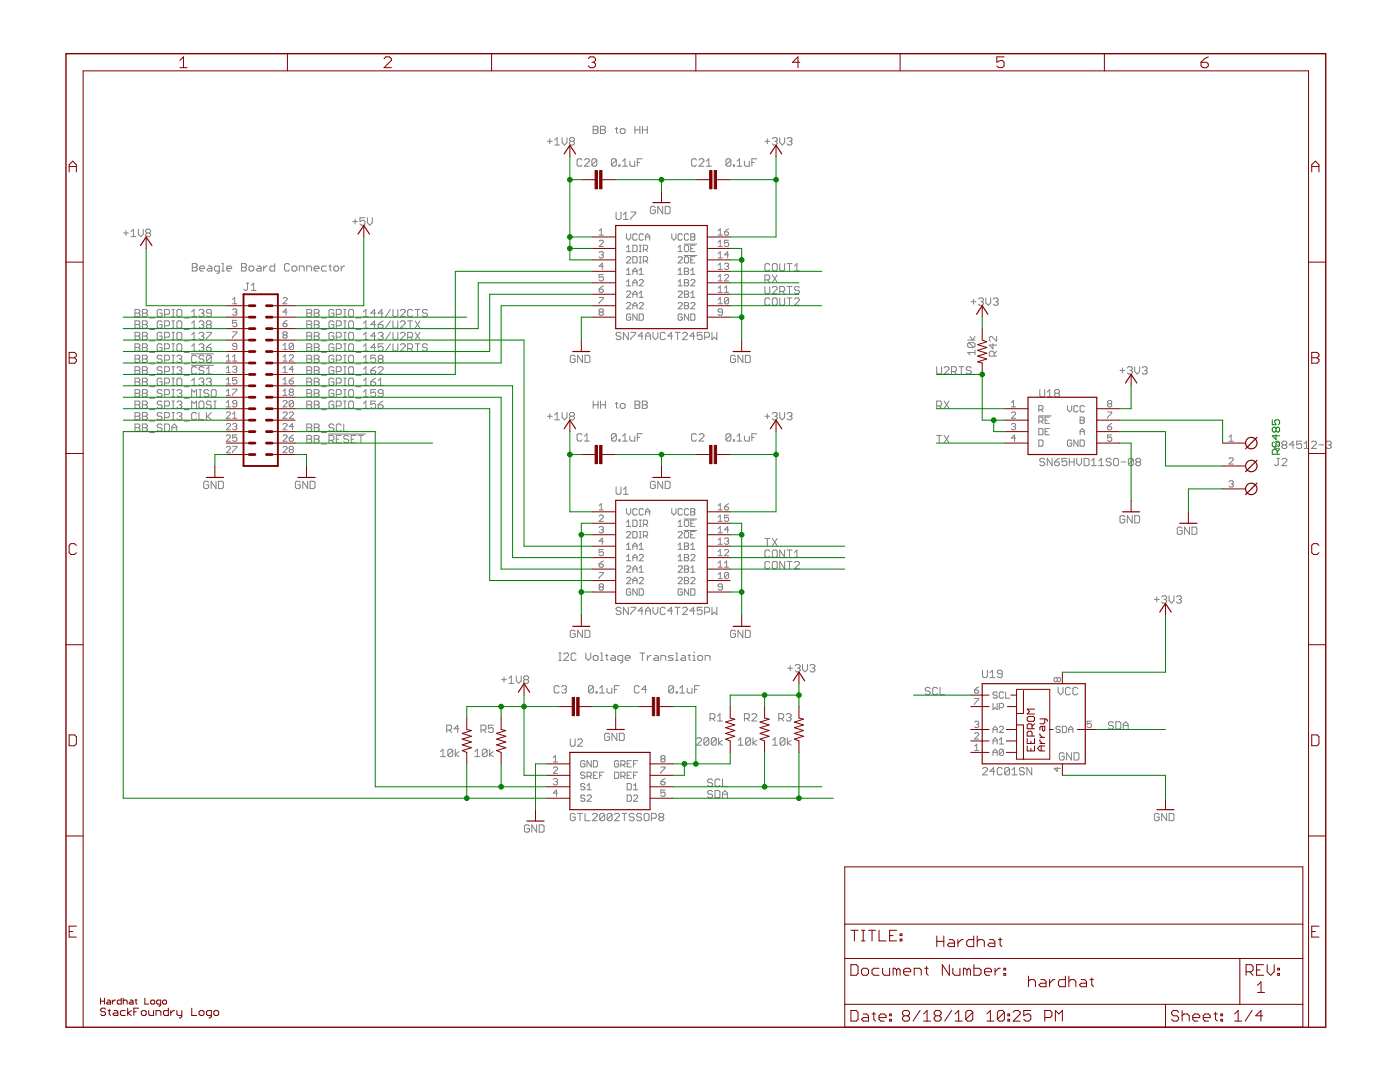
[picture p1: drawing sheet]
<svg xmlns="http://www.w3.org/2000/svg" width="279mm" height="216mm" viewBox="0 0 279 216" stroke-linecap="round" stroke-linejoin="round" font-family="sans-serif">
<g fill="#808080" stroke="#808080" stroke-width=".2">
<path d="M118.4 80v1.5z"/>
<path d="M118.4 80.8h1z"/>
<path d="M119.4 80v1.5z"/>
<path d="M119.8 80v1.5z"/>
<path d="M119.8 80.8h1z"/>
<path d="M120.8 80v1.5z"/>
<path d="M123 80.3v1z"/>
<path d="M123 81.3l.3 .2z"/>
<path d="M122.8 80.5h.5z"/>
<path d="M124 81.5h.5z"/>
<path d="M124.5 81.5l.3-.2z"/>
<path d="M124.8 80.8v.5z"/>
<path d="M124.5 80.5l.3 .3z"/>
<path d="M124 80.5h.5z"/>
<path d="M124 80.5l-.2 .3z"/>
<path d="M123.8 80.8v.5z"/>
<path d="M123.8 81.3l.2 .2z"/>
<path d="M126.7 80v1.5z"/>
<path d="M126.7 80h.8z"/>
<path d="M127.5 80l.2 .3z"/>
<path d="M127.7 80.3v.2z"/>
<path d="M127.7 80.5l-.2 .3z"/>
<path d="M127.5 80.8l.2 .2z"/>
<path d="M127.7 81v.3z"/>
<path d="M127.7 81.3l-.2 .2z"/>
<path d="M126.7 81.5h.8z"/>
<path d="M126.7 80.8h.8z"/>
<path d="M128.2 80v1.5z"/>
<path d="M128.2 80h.7z"/>
<path d="M128.9 80l.3 .3z"/>
<path d="M129.2 80.3v.2z"/>
<path d="M128.9 80.8l.3-.3z"/>
<path d="M128.9 80.8l.3 .2z"/>
<path d="M129.2 81v.3z"/>
<path d="M128.9 81.5l.3-.2z"/>
<path d="M128.2 81.5h.7z"/>
<path d="M128.2 80.8h.7z"/>
<path d="M111.5 131.8h.5z"/>
<path d="M111.8 130.3v1.5z"/>
<path d="M111.5 130.3h.5z"/>
<path d="M112.5 131.8h1z"/>
<path d="M112.5 131.8l1-1z"/>
<path d="M113.5 130.6v.2z"/>
<path d="M113.2 130.3l.3 .3z"/>
<path d="M112.8 130.3h.4z"/>
<path d="M112.8 130.3l-.3 .3z"/>
<path d="M114.7 130.3l.3 .3z"/>
<path d="M114.2 130.3h.5z"/>
<path d="M114.2 130.3l-.2 .3z"/>
<path d="M114 130.6v.9z"/>
<path d="M114 131.5l.2 .3z"/>
<path d="M114.2 131.8h.5z"/>
<path d="M114.7 131.8l.3-.3z"/>
<path d="M116.9 130.3v1z"/>
<path d="M116.9 131.3l.5 .5z"/>
<path d="M117.4 131.8l.5-.5z"/>
<path d="M117.9 130.3v1z"/>
<path d="M118.6 131.8h.5z"/>
<path d="M119.4 131.5l-.3 .3z"/>
<path d="M119.4 131v.5z"/>
<path d="M119.1 130.8l.3 .2z"/>
<path d="M118.6 130.8h.5z"/>
<path d="M118.4 131l.2-.2z"/>
<path d="M118.4 131v.5z"/>
<path d="M118.4 131.5l.2 .3z"/>
<path d="M119.9 130.3h.2z"/>
<path d="M120.1 130.3v1.5z"/>
<path d="M119.9 131.8h.5z"/>
<path d="M121.1 130.6v.9z"/>
<path d="M121.1 131.5l.2 .3z"/>
<path d="M120.8 130.8h.5z"/>
<path d="M122.1 130.8h.5z"/>
<path d="M122.6 130.8l.2 .2z"/>
<path d="M122.8 131v.8z"/>
<path d="M122.1 131.8h.7z"/>
<path d="M121.8 131.5l.3 .3z"/>
<path d="M121.8 131.5l.3-.2z"/>
<path d="M122.1 131.3h.7z"/>
<path d="M123.8 132.3h.2z"/>
<path d="M124.3 132l-.3 .3z"/>
<path d="M124.3 130.8v1.2z"/>
<path d="M123.5 130.8h.8z"/>
<path d="M123.3 131l.2-.2z"/>
<path d="M123.3 131v.5z"/>
<path d="M123.3 131.5l.2 .3z"/>
<path d="M123.5 131.8h.8z"/>
<path d="M125 131.8h.5z"/>
<path d="M124.8 131.5l.2 .3z"/>
<path d="M124.8 131v.5z"/>
<path d="M124.8 131l.2-.2z"/>
<path d="M125 130.8h.5z"/>
<path d="M125.5 130.8l.2 .2z"/>
<path d="M125.7 131v.3z"/>
<path d="M124.8 131.3h.9z"/>
<path d="M128.2 130.3v1.5z"/>
<path d="M127.7 130.3h1z"/>
<path d="M129.2 130.8v1z"/>
<path d="M129.2 131.3l.5-.5z"/>
<path d="M129.7 130.8h.2z"/>
<path d="M130.7 130.8h.4z"/>
<path d="M131.1 130.8l.3 .2z"/>
<path d="M131.4 131v.8z"/>
<path d="M130.7 131.8h.7z"/>
<path d="M130.4 131.5l.3 .3z"/>
<path d="M130.4 131.5l.3-.2z"/>
<path d="M130.7 131.3h.7z"/>
<path d="M131.9 130.8v1z"/>
<path d="M131.9 130.8h.7z"/>
<path d="M132.6 130.8l.3 .2z"/>
<path d="M132.9 131v.8z"/>
<path d="M133.4 131.8h.7z"/>
<path d="M134.3 131.5l-.2 .3z"/>
<path d="M134.1 131.3l.2 .2z"/>
<path d="M133.6 131.3h.5z"/>
<path d="M133.4 131l.2 .3z"/>
<path d="M133.4 131l.2-.2z"/>
<path d="M133.6 130.8h.7z"/>
<path d="M134.9 130.3h.2z"/>
<path d="M135.1 130.3v1.5z"/>
<path d="M134.9 131.8h.4z"/>
<path d="M136.1 130.8h.5z"/>
<path d="M136.6 130.8l.2 .2z"/>
<path d="M136.8 131v.8z"/>
<path d="M136.1 131.8h.7z"/>
<path d="M135.8 131.5l.3 .3z"/>
<path d="M135.8 131.5l.3-.2z"/>
<path d="M136.1 131.3h.7z"/>
<path d="M137.5 130.6v.9z"/>
<path d="M137.5 131.5l.3 .3z"/>
<path d="M137.3 130.8h.5z"/>
<path d="M138.3 130.8h.2z"/>
<path d="M138.5 130.8v1z"/>
<path d="M138.3 131.8h.5z"/>
<path d="M138.5 130.1v.2z"/>
<path d="M139.5 131.8h.5z"/>
<path d="M140.2 131.5l-.2 .3z"/>
<path d="M140.2 131v.5z"/>
<path d="M140 130.8l.2 .2z"/>
<path d="M139.5 130.8h.5z"/>
<path d="M139.3 131l.2-.2z"/>
<path d="M139.3 131v.5z"/>
<path d="M139.3 131.5l.2 .3z"/>
<path d="M140.7 130.8v1z"/>
<path d="M140.7 130.8h.8z"/>
<path d="M141.5 130.8l.2 .2z"/>
<path d="M141.7 131v.8z"/>
<path d="M38.4 52.6v1.5z"/>
<path d="M38.4 52.6h.7z"/>
<path d="M39.1 52.6l.2 .3z"/>
<path d="M39.3 52.9v.2z"/>
<path d="M39.3 53.1l-.2 .2z"/>
<path d="M39.1 53.3l.2 .3z"/>
<path d="M39.3 53.6v.2z"/>
<path d="M39.3 53.8l-.2 .3z"/>
<path d="M38.4 54.1h.7z"/>
<path d="M38.4 53.3h.7z"/>
<path d="M40.1 54.1h.5z"/>
<path d="M39.9 53.8l.2 .3z"/>
<path d="M39.9 53.3v.5z"/>
<path d="M40.1 53.1l-.2 .2z"/>
<path d="M40.1 53.1h.5z"/>
<path d="M40.6 53.1l.2 .2z"/>
<path d="M40.8 53.3v.3z"/>
<path d="M39.9 53.6h.9z"/>
<path d="M41.6 53.1h.5z"/>
<path d="M42.1 53.1l.2 .2z"/>
<path d="M42.3 53.3v.8z"/>
<path d="M41.6 54.1h.7z"/>
<path d="M41.3 53.8l.3 .3z"/>
<path d="M41.3 53.8l.3-.2z"/>
<path d="M41.6 53.6h.7z"/>
<path d="M43.3 54.6h.2z"/>
<path d="M43.5 54.6l.3-.3z"/>
<path d="M43.8 53.1v1.2z"/>
<path d="M43 53.1h.8z"/>
<path d="M43 53.1l-.2 .2z"/>
<path d="M42.8 53.3v.5z"/>
<path d="M42.8 53.8l.2 .3z"/>
<path d="M43 54.1h.8z"/>
<path d="M44.3 52.6h.2z"/>
<path d="M44.5 52.6v1.5z"/>
<path d="M44.3 54.1h.5z"/>
<path d="M45.5 54.1h.5z"/>
<path d="M45.3 53.8l.2 .3z"/>
<path d="M45.3 53.3v.5z"/>
<path d="M45.5 53.1l-.2 .2z"/>
<path d="M45.5 53.1h.5z"/>
<path d="M46 53.1l.2 .2z"/>
<path d="M46.2 53.3v.3z"/>
<path d="M45.3 53.6h.9z"/>
<path d="M48.2 52.6v1.5z"/>
<path d="M48.2 52.6h.7z"/>
<path d="M48.9 52.6l.3 .3z"/>
<path d="M49.2 52.9v.2z"/>
<path d="M49.2 53.1l-.3 .2z"/>
<path d="M48.9 53.3l.3 .3z"/>
<path d="M49.2 53.6v.2z"/>
<path d="M49.2 53.8l-.3 .3z"/>
<path d="M48.2 54.1h.7z"/>
<path d="M48.2 53.3h.7z"/>
<path d="M49.9 54.1h.5z"/>
<path d="M50.4 54.1l.3-.3z"/>
<path d="M50.7 53.3v.5z"/>
<path d="M50.4 53.1l.3 .2z"/>
<path d="M49.9 53.1h.5z"/>
<path d="M49.9 53.1l-.2 .2z"/>
<path d="M49.7 53.3v.5z"/>
<path d="M49.7 53.8l.2 .3z"/>
<path d="M51.4 53.1h.5z"/>
<path d="M51.9 53.1l.2 .2z"/>
<path d="M52.1 53.3v.8z"/>
<path d="M51.4 54.1h.7z"/>
<path d="M51.1 53.8l.3 .3z"/>
<path d="M51.1 53.8l.3-.2z"/>
<path d="M51.4 53.6h.7z"/>
<path d="M52.6 53.1v1z"/>
<path d="M53.1 53.1l-.5 .5z"/>
<path d="M53.1 53.1h.2z"/>
<path d="M54.8 52.6v1.5z"/>
<path d="M54.1 54.1h.7z"/>
<path d="M53.8 53.8l.3 .3z"/>
<path d="M53.8 53.3v.5z"/>
<path d="M54.1 53.1l-.3 .2z"/>
<path d="M54.1 53.1h.7z"/>
<path d="M57.5 52.6l.3 .3z"/>
<path d="M57 52.6h.5z"/>
<path d="M57 52.6l-.2 .3z"/>
<path d="M56.8 52.9v.9z"/>
<path d="M56.8 53.8l.2 .3z"/>
<path d="M57 54.1h.5z"/>
<path d="M57.8 53.8l-.3 .3z"/>
<path d="M58.5 54.1h.5z"/>
<path d="M59 54.1l.2-.3z"/>
<path d="M59.2 53.3v.5z"/>
<path d="M59 53.1l.2 .2z"/>
<path d="M58.5 53.1h.5z"/>
<path d="M58.5 53.1l-.2 .2z"/>
<path d="M58.3 53.3v.5z"/>
<path d="M58.3 53.8l.2 .3z"/>
<path d="M59.7 53.1v1z"/>
<path d="M59.7 53.1h.8z"/>
<path d="M60.5 53.1l.2 .2z"/>
<path d="M60.7 53.3v.8z"/>
<path d="M61.2 53.1v1z"/>
<path d="M61.2 53.1h.7z"/>
<path d="M61.9 53.1l.3 .2z"/>
<path d="M62.2 53.3v.8z"/>
<path d="M62.9 54.1h.5z"/>
<path d="M62.7 53.8l.2 .3z"/>
<path d="M62.7 53.3v.5z"/>
<path d="M62.7 53.3l.2-.2z"/>
<path d="M62.9 53.1h.5z"/>
<path d="M63.4 53.1l.3 .2z"/>
<path d="M63.7 53.3v.3z"/>
<path d="M62.7 53.6h1z"/>
<path d="M64.4 53.1h.7z"/>
<path d="M64.4 53.1l-.2 .2z"/>
<path d="M64.2 53.3v.5z"/>
<path d="M64.2 53.8l.2 .3z"/>
<path d="M64.4 54.1h.7z"/>
<path d="M65.9 52.9v.9z"/>
<path d="M65.9 53.8l.2 .3z"/>
<path d="M65.6 53.1h.5z"/>
<path d="M66.9 54.1h.5z"/>
<path d="M67.6 53.8l-.2 .3z"/>
<path d="M67.6 53.3v.5z"/>
<path d="M67.4 53.1l.2 .2z"/>
<path d="M66.9 53.1h.5z"/>
<path d="M66.9 53.1l-.3 .2z"/>
<path d="M66.6 53.3v.5z"/>
<path d="M66.6 53.8l.3 .3z"/>
<path d="M68.1 53.1v1z"/>
<path d="M68.1 53.6l.5-.5z"/>
<path d="M68.6 53.1h.2z"/>
<path d="M118.4 25.2v1.4z"/>
<path d="M118.4 25.2h.7z"/>
<path d="M119.1 25.2l.3 .2z"/>
<path d="M119.4 25.4v.3z"/>
<path d="M119.1 25.9l.3-.2z"/>
<path d="M119.1 25.9l.3 .3z"/>
<path d="M119.4 26.2v.2z"/>
<path d="M119.4 26.4l-.3 .2z"/>
<path d="M118.4 26.6h.7z"/>
<path d="M118.4 25.9h.7z"/>
<path d="M119.8 25.2v1.4z"/>
<path d="M119.8 25.2h.8z"/>
<path d="M120.6 25.2l.2 .2z"/>
<path d="M120.8 25.4v.3z"/>
<path d="M120.8 25.7l-.2 .2z"/>
<path d="M120.6 25.9l.2 .3z"/>
<path d="M120.8 26.2v.2z"/>
<path d="M120.8 26.4l-.2 .2z"/>
<path d="M119.8 26.6h.8z"/>
<path d="M119.8 25.9h.8z"/>
<path d="M123 25.4v1z"/>
<path d="M123 26.4l.3 .2z"/>
<path d="M122.8 25.7h.5z"/>
<path d="M124 26.6h.5z"/>
<path d="M124.5 26.6l.3-.2z"/>
<path d="M124.8 25.9v.5z"/>
<path d="M124.5 25.7l.3 .2z"/>
<path d="M124 25.7h.5z"/>
<path d="M124 25.7l-.2 .2z"/>
<path d="M123.8 25.9v.5z"/>
<path d="M123.8 26.4l.2 .2z"/>
<path d="M126.7 25.2v1.4z"/>
<path d="M126.7 25.9h1z"/>
<path d="M127.7 25.2v1.4z"/>
<path d="M128.2 25.2v1.4z"/>
<path d="M128.2 25.9h1z"/>
<path d="M129.2 25.2v1.4z"/>
<path d="M70.4 44.2h1z"/>
<path d="M70.9 43.7v1z"/>
<path d="M71.8 43.5h1z"/>
<path d="M71.8 43.5v.7z"/>
<path d="M71.8 44.2l.5-.2z"/>
<path d="M72.3 44h.3z"/>
<path d="M72.6 44l.2 .2z"/>
<path d="M72.8 44.2v.5z"/>
<path d="M72.6 44.9l.2-.2z"/>
<path d="M72.1 44.9h.5z"/>
<path d="M71.8 44.7l.3 .2z"/>
<path d="M73.3 43.5v.9z"/>
<path d="M73.3 44.4l.5 .5z"/>
<path d="M73.8 44.9l.5-.5z"/>
<path d="M74.3 43.5v.9z"/>
<path d="M24.7 46.5h.9z"/>
<path d="M25.1 46v1z"/>
<path d="M26.1 46.2l.5-.5z"/>
<path d="M26.6 45.7v1.5z"/>
<path d="M26.1 47.2h1z"/>
<path d="M27.6 45.7v1z"/>
<path d="M27.6 46.7l.5 .5z"/>
<path d="M28.1 47.2l.5-.5z"/>
<path d="M28.6 45.7v1z"/>
<path d="M29.3 45.7l-.2 .3z"/>
<path d="M29.3 45.7h.5z"/>
<path d="M29.8 45.7l.3 .3z"/>
<path d="M30.1 46v.2z"/>
<path d="M30.1 46.2l-.3 .3z"/>
<path d="M29.8 46.5l.3 .2z"/>
<path d="M30.1 46.7v.3z"/>
<path d="M30.1 47l-.3 .2z"/>
<path d="M29.3 47.2h.5z"/>
<path d="M29.1 47l.2 .2z"/>
<path d="M29.1 46.7v.3z"/>
<path d="M29.3 46.5l-.2 .2z"/>
<path d="M29.1 46.2l.2 .3z"/>
<path d="M29.1 46v.2z"/>
<path d="M29.3 46.5h.5z"/>
<path d="M41.4 96l.2 .3z"/>
<path d="M40.9 96h.5z"/>
<path d="M40.7 96.3l.2-.3z"/>
<path d="M40.7 96.3v.9z"/>
<path d="M40.7 97.2l.2 .3z"/>
<path d="M40.9 97.5h.5z"/>
<path d="M41.6 97.2l-.2 .3z"/>
<path d="M41.6 96.8v.4z"/>
<path d="M41.1 96.8h.5z"/>
<path d="M42.1 96v1.5z"/>
<path d="M42.1 96l1 1.5z"/>
<path d="M43.1 96v1.5z"/>
<path d="M43.6 96v1.5z"/>
<path d="M43.6 97.5h.7z"/>
<path d="M44.6 97.2l-.3 .3z"/>
<path d="M44.6 96.3v.9z"/>
<path d="M44.3 96l.3 .3z"/>
<path d="M43.6 96h.7z"/>
<path d="M59.7 96l.2 .3z"/>
<path d="M59.2 96h.5z"/>
<path d="M59.2 96l-.3 .3z"/>
<path d="M58.9 96.3v.9z"/>
<path d="M58.9 97.2l.3 .3z"/>
<path d="M59.2 97.5h.5z"/>
<path d="M59.9 97.2l-.2 .3z"/>
<path d="M59.9 96.8v.4z"/>
<path d="M59.4 96.8h.5z"/>
<path d="M60.4 96v1.5z"/>
<path d="M60.4 96l1 1.5z"/>
<path d="M61.4 96v1.5z"/>
<path d="M61.9 96v1.5z"/>
<path d="M61.9 97.5h.7z"/>
<path d="M62.9 97.2l-.3 .3z"/>
<path d="M62.9 96.3v.9z"/>
<path d="M62.6 96l.3 .3z"/>
<path d="M61.9 96h.7z"/>
<path d="M114.5 162.3l.3 .3z"/>
<path d="M114 162.3h.5z"/>
<path d="M114 162.3l-.2 .3z"/>
<path d="M113.8 162.6v.9z"/>
<path d="M113.8 163.5l.2 .3z"/>
<path d="M114 163.8h.5z"/>
<path d="M114.5 163.8l.3-.3z"/>
<path d="M114.8 163v.5z"/>
<path d="M114.3 163h.5z"/>
<path d="M115.8 162.3v1.5z"/>
<path d="M115.3 162.3h.9z"/>
<path d="M116.8 162.3v1.5z"/>
<path d="M116.8 163.8h.9z"/>
<path d="M118.2 163.8h1z"/>
<path d="M118.2 163.8l1-1z"/>
<path d="M119.2 162.6v.2z"/>
<path d="M119 162.3l.2 .3z"/>
<path d="M118.5 162.3h.5z"/>
<path d="M118.5 162.3l-.3 .3z"/>
<path d="M119.7 162.6v.9z"/>
<path d="M119.7 162.6l.2-.3z"/>
<path d="M119.9 162.3h.5z"/>
<path d="M120.4 162.3l.3 .3z"/>
<path d="M120.7 162.6v.9z"/>
<path d="M120.7 163.5l-.3 .3z"/>
<path d="M119.9 163.8h.5z"/>
<path d="M119.7 163.5l.2 .3z"/>
<path d="M119.7 163.5l1-.9z"/>
<path d="M121.2 162.6v.9z"/>
<path d="M121.4 162.3l-.2 .3z"/>
<path d="M121.4 162.3h.5z"/>
<path d="M121.9 162.3l.3 .3z"/>
<path d="M122.2 162.6v.9z"/>
<path d="M121.9 163.8l.3-.3z"/>
<path d="M121.4 163.8h.5z"/>
<path d="M121.2 163.5l.2 .3z"/>
<path d="M121.2 163.5l1-.9z"/>
<path d="M122.6 163.8h1z"/>
<path d="M122.6 163.8l1-1z"/>
<path d="M123.6 162.6v.2z"/>
<path d="M123.4 162.3l.2 .3z"/>
<path d="M122.9 162.3h.5z"/>
<path d="M122.9 162.3l-.3 .3z"/>
<path d="M124.6 162.3v1.5z"/>
<path d="M124.1 162.3h1z"/>
<path d="M126.3 162.3l.3 .3z"/>
<path d="M125.8 162.3h.5z"/>
<path d="M125.8 162.3l-.2 .3z"/>
<path d="M125.6 162.6v.2z"/>
<path d="M125.6 162.8l.2 .2z"/>
<path d="M125.8 163h.5z"/>
<path d="M126.3 163l.3 .3z"/>
<path d="M126.6 163.3v.2z"/>
<path d="M126.3 163.8l.3-.3z"/>
<path d="M125.8 163.8h.5z"/>
<path d="M125.6 163.5l.2 .3z"/>
<path d="M127.8 162.3l.2 .3z"/>
<path d="M127.3 162.3h.5z"/>
<path d="M127.3 162.3l-.2 .3z"/>
<path d="M127.1 162.6v.2z"/>
<path d="M127.1 162.8l.2 .2z"/>
<path d="M127.3 163h.5z"/>
<path d="M127.8 163l.2 .3z"/>
<path d="M128 163.3v.2z"/>
<path d="M127.8 163.8l.2-.3z"/>
<path d="M127.3 163.8h.5z"/>
<path d="M127.1 163.5l.2 .3z"/>
<path d="M128.8 162.3h.5z"/>
<path d="M128.8 162.3l-.3 .3z"/>
<path d="M128.5 162.6v.9z"/>
<path d="M128.5 163.5l.3 .3z"/>
<path d="M128.8 163.8h.5z"/>
<path d="M129.3 163.8l.2-.3z"/>
<path d="M129.5 162.6v.9z"/>
<path d="M129.3 162.3l.2 .3z"/>
<path d="M130 162.3v1.5z"/>
<path d="M130 162.3h.7z"/>
<path d="M130.7 162.3l.3 .3z"/>
<path d="M131 162.6v.4z"/>
<path d="M131 163l-.3 .3z"/>
<path d="M130 163.3h.7z"/>
<path d="M131.7 162.3l-.2 .3z"/>
<path d="M131.7 162.3h.5z"/>
<path d="M132.2 162.3l.3 .3z"/>
<path d="M132.5 162.6v.2z"/>
<path d="M132.2 163l.3-.2z"/>
<path d="M132.2 163l.3 .3z"/>
<path d="M132.5 163.3v.2z"/>
<path d="M132.2 163.8l.3-.3z"/>
<path d="M131.7 163.8h.5z"/>
<path d="M131.5 163.5l.2 .3z"/>
<path d="M131.5 163.3v.2z"/>
<path d="M131.5 163.3l.2-.3z"/>
<path d="M131.5 162.8l.2 .2z"/>
<path d="M131.5 162.6v.2z"/>
<path d="M131.7 163h.5z"/>
<path d="M100.1 135.6h1z"/>
<path d="M100.6 135.1v1z"/>
<path d="M101.6 135.4l.4-.5z"/>
<path d="M102 134.9v1.5z"/>
<path d="M101.6 136.4h.9z"/>
<path d="M103 134.9v1z"/>
<path d="M103 135.9l.5 .5z"/>
<path d="M104 135.9l-.5 .5z"/>
<path d="M104 134.9v1z"/>
<path d="M104.5 135.1l.3-.2z"/>
<path d="M104.8 134.9h.4z"/>
<path d="M105.2 134.9l.3 .2z"/>
<path d="M105.5 135.1v.3z"/>
<path d="M105.5 135.4l-.3 .2z"/>
<path d="M105.2 135.6l.3 .3z"/>
<path d="M105.5 135.9v.2z"/>
<path d="M105.5 136.1l-.3 .3z"/>
<path d="M104.8 136.4h.4z"/>
<path d="M104.5 136.1l.3 .3z"/>
<path d="M104.5 135.9v.2z"/>
<path d="M104.5 135.9l.3-.3z"/>
<path d="M104.5 135.4l.3 .2z"/>
<path d="M104.5 135.1v.3z"/>
<path d="M104.8 135.6h.4z"/>
<path d="M157.2 133.3h1z"/>
<path d="M157.7 132.8v1z"/>
<path d="M158.9 132.6l-.2 .2z"/>
<path d="M158.9 132.6h.5z"/>
<path d="M159.4 132.6l.3 .2z"/>
<path d="M159.7 132.8v.3z"/>
<path d="M159.7 133.1l-.3 .2z"/>
<path d="M159.2 133.3h.2z"/>
<path d="M159.4 133.3l.3 .3z"/>
<path d="M159.7 133.6v.2z"/>
<path d="M159.7 133.8l-.3 .3z"/>
<path d="M158.9 134.1h.5z"/>
<path d="M158.7 133.8l.2 .3z"/>
<path d="M160.2 132.6v1z"/>
<path d="M160.2 133.6l.5 .5z"/>
<path d="M161.2 133.6l-.5 .5z"/>
<path d="M161.2 132.6v1z"/>
<path d="M161.6 132.8l.3-.2z"/>
<path d="M161.9 132.6h.5z"/>
<path d="M162.4 132.6l.2 .2z"/>
<path d="M162.6 132.8v.3z"/>
<path d="M162.6 133.1l-.2 .2z"/>
<path d="M162.1 133.3h.3z"/>
<path d="M162.4 133.3l.2 .3z"/>
<path d="M162.6 133.6v.2z"/>
<path d="M162.6 133.8l-.2 .3z"/>
<path d="M161.9 134.1h.5z"/>
<path d="M161.6 133.8l.3 .3z"/>
<path d="M139 148.7h1z"/>
<path d="M139 148.7l1-1z"/>
<path d="M140 147.5v.2z"/>
<path d="M139.7 147.2l.3 .3z"/>
<path d="M139.3 147.2h.4z"/>
<path d="M139.3 147.2l-.3 .3z"/>
<path d="M140.5 147.5v.9z"/>
<path d="M140.5 147.5l.2-.3z"/>
<path d="M140.7 147.2h.5z"/>
<path d="M141.2 147.2l.3 .3z"/>
<path d="M141.5 147.5v.9z"/>
<path d="M141.5 148.4l-.3 .3z"/>
<path d="M140.7 148.7h.5z"/>
<path d="M140.5 148.4l.2 .3z"/>
<path d="M140.5 148.4l1-.9z"/>
<path d="M142 147.5v.9z"/>
<path d="M142.2 147.2l-.2 .3z"/>
<path d="M142.2 147.2h.5z"/>
<path d="M142.7 147.2l.2 .3z"/>
<path d="M142.9 147.5v.9z"/>
<path d="M142.9 148.4l-.2 .3z"/>
<path d="M142.2 148.7h.5z"/>
<path d="M142 148.4l.2 .3z"/>
<path d="M142 148.4l.9-.9z"/>
<path d="M143.4 147.2v1.5z"/>
<path d="M143.4 148.2l.8 .5z"/>
<path d="M143.4 148.2l.8-.5z"/>
<path d="M147.8 147.2l-.5 .5z"/>
<path d="M147.8 147.2v1.5z"/>
<path d="M147.3 148.7h1z"/>
<path d="M148.8 147.5v.9z"/>
<path d="M149.1 147.2l-.3 .3z"/>
<path d="M149.1 147.2h.4z"/>
<path d="M149.5 147.2l.3 .3z"/>
<path d="M149.8 147.5v.9z"/>
<path d="M149.8 148.4l-.3 .3z"/>
<path d="M149.1 148.7h.4z"/>
<path d="M148.8 148.4l.3 .3z"/>
<path d="M148.8 148.4l1-.9z"/>
<path d="M150.3 147.2v1.5z"/>
<path d="M150.3 148.2l.7 .5z"/>
<path d="M150.3 148.2l.7-.5z"/>
<path d="M154.7 147.2l-.5 .5z"/>
<path d="M154.7 147.2v1.5z"/>
<path d="M154.2 148.7h1z"/>
<path d="M155.7 147.5v.9z"/>
<path d="M155.9 147.2l-.2 .3z"/>
<path d="M155.9 147.2h.5z"/>
<path d="M156.4 147.2l.3 .3z"/>
<path d="M156.7 147.5v.9z"/>
<path d="M156.4 148.7l.3-.3z"/>
<path d="M155.9 148.7h.5z"/>
<path d="M155.7 148.4l.2 .3z"/>
<path d="M155.7 148.4l1-.9z"/>
<path d="M157.1 147.2v1.5z"/>
<path d="M157.1 148.2l.8 .5z"/>
<path d="M157.1 148.2l.8-.5z"/>
<path d="M117.5 137.1v.9z"/>
<path d="M117.5 137.1l.2-.3z"/>
<path d="M117.7 136.8h.5z"/>
<path d="M118.2 136.8l.2 .3z"/>
<path d="M118.4 137.1v.9z"/>
<path d="M118.4 138l-.2 .3z"/>
<path d="M117.7 138.3h.5z"/>
<path d="M117.5 138l.2 .3z"/>
<path d="M117.5 138l.9-.9z"/>
<path d="M118.9 138v.3z"/>
<path d="M118.9 138h.3z"/>
<path d="M119.2 138v.3z"/>
<path d="M118.9 138.3h.3z"/>
<path d="M120.2 136.8l-.5 .5z"/>
<path d="M120.2 136.8v1.5z"/>
<path d="M119.7 138.3h.9z"/>
<path d="M121.1 137.3v.7z"/>
<path d="M121.1 138l.3 .3z"/>
<path d="M121.4 138.3h.7z"/>
<path d="M122.1 137.3v1z"/>
<path d="M122.6 136.8v1.5z"/>
<path d="M122.6 136.8h1z"/>
<path d="M122.6 137.6h.5z"/>
<path d="M133.5 137.1v.9z"/>
<path d="M133.5 137.1l.2-.3z"/>
<path d="M133.7 136.8h.5z"/>
<path d="M134.2 136.8l.2 .3z"/>
<path d="M134.4 137.1v.9z"/>
<path d="M134.2 138.3l.2-.3z"/>
<path d="M133.7 138.3h.5z"/>
<path d="M133.5 138l.2 .3z"/>
<path d="M133.5 138l.9-.9z"/>
<path d="M134.9 138v.3z"/>
<path d="M134.9 138h.3z"/>
<path d="M135.2 138v.3z"/>
<path d="M134.9 138.3h.3z"/>
<path d="M136.2 136.8l-.5 .5z"/>
<path d="M136.2 136.8v1.5z"/>
<path d="M135.7 138.3h.9z"/>
<path d="M137.1 137.3v.7z"/>
<path d="M137.1 138l.3 .3z"/>
<path d="M137.4 138.3h.7z"/>
<path d="M138.1 137.3v1z"/>
<path d="M138.6 136.8v1.5z"/>
<path d="M138.6 136.8h1z"/>
<path d="M138.6 137.6h.5z"/>
<path d="M121.4 146.3l.2 .3z"/>
<path d="M120.9 146.3h.5z"/>
<path d="M120.9 146.3l-.2 .3z"/>
<path d="M120.7 146.6v.9z"/>
<path d="M120.7 147.5l.2 .3z"/>
<path d="M120.9 147.8h.5z"/>
<path d="M121.4 147.8l.2-.3z"/>
<path d="M121.6 147v.5z"/>
<path d="M121.2 147h.4z"/>
<path d="M122.1 146.3v1.5z"/>
<path d="M122.1 146.3l1 1.5z"/>
<path d="M123.1 146.3v1.5z"/>
<path d="M123.6 146.3v1.5z"/>
<path d="M123.6 147.8h.7z"/>
<path d="M124.3 147.8l.3-.3z"/>
<path d="M124.6 146.6v.9z"/>
<path d="M124.3 146.3l.3 .3z"/>
<path d="M123.6 146.3h.7z"/>
<path d="M105.4 164.6l.2 .2z"/>
<path d="M104.9 164.6h.5z"/>
<path d="M104.9 164.6l-.2 .2z"/>
<path d="M104.7 164.8v1z"/>
<path d="M104.7 165.8l.2 .2z"/>
<path d="M104.9 166h.5z"/>
<path d="M105.4 166l.2-.2z"/>
<path d="M105.6 165.3v.5z"/>
<path d="M105.2 165.3h.4z"/>
<path d="M106.1 164.6v1.4z"/>
<path d="M106.1 164.6l1 1.4z"/>
<path d="M107.1 164.6v1.4z"/>
<path d="M107.6 164.6v1.4z"/>
<path d="M107.6 166h.7z"/>
<path d="M108.3 166l.3-.2z"/>
<path d="M108.6 164.8v1z"/>
<path d="M108.3 164.6l.3 .2z"/>
<path d="M107.6 164.6h.7z"/>
<path d="M123.7 121.2l.2 .2z"/>
<path d="M123.2 121.2h.5z"/>
<path d="M123 121.4l.2-.2z"/>
<path d="M123 121.4v.3z"/>
<path d="M123 121.7l.2 .2z"/>
<path d="M123.2 121.9h.5z"/>
<path d="M123.7 121.9l.2 .3z"/>
<path d="M123.9 122.2v.2z"/>
<path d="M123.7 122.6l.2-.2z"/>
<path d="M123.2 122.6h.5z"/>
<path d="M123 122.4l.2 .2z"/>
<path d="M124.4 121.2v1.4z"/>
<path d="M124.4 121.2l1 1.4z"/>
<path d="M125.4 121.2v1.4z"/>
<path d="M125.9 121.2h1z"/>
<path d="M126.9 121.2v.2z"/>
<path d="M126.9 121.4l-1 1z"/>
<path d="M125.9 122.4v.2z"/>
<path d="M128.1 121.2v1.4z"/>
<path d="M127.4 121.9l.7-.7z"/>
<path d="M127.4 121.9h.9z"/>
<path d="M128.8 121.7v.9z"/>
<path d="M128.8 121.7l.5-.5z"/>
<path d="M129.3 121.2l.5 .5z"/>
<path d="M129.8 121.7v.9z"/>
<path d="M128.8 121.9h1z"/>
<path d="M130.3 121.2v1z"/>
<path d="M130.3 122.2l.5 .4z"/>
<path d="M130.8 122.6l.5-.4z"/>
<path d="M131.3 121.2v1z"/>
<path d="M132.5 121.2l.3 .2z"/>
<path d="M132 121.2h.5z"/>
<path d="M131.8 121.4l.2-.2z"/>
<path d="M131.8 121.4v1z"/>
<path d="M131.8 122.4l.2 .2z"/>
<path d="M132 122.6h.5z"/>
<path d="M132.8 122.4l-.3 .2z"/>
<path d="M134 121.2v1.4z"/>
<path d="M134 121.2l-.7 .7z"/>
<path d="M133.3 121.9h.9z"/>
<path d="M135.2 121.2v1.4z"/>
<path d="M134.7 121.2h1z"/>
<path d="M136.2 122.6h1z"/>
<path d="M136.2 122.6l1-.9z"/>
<path d="M137.2 121.4v.3z"/>
<path d="M136.9 121.2l.3 .2z"/>
<path d="M136.4 121.2h.5z"/>
<path d="M136.4 121.2l-.2 .2z"/>
<path d="M138.4 121.2v1.4z"/>
<path d="M138.4 121.2l-.7 .7z"/>
<path d="M137.7 121.9h1z"/>
<path d="M139.1 121.2h1z"/>
<path d="M139.1 121.2v.7z"/>
<path d="M139.1 121.9l.5-.2z"/>
<path d="M139.6 121.7h.3z"/>
<path d="M139.9 121.7l.2 .2z"/>
<path d="M140.1 121.9v.5z"/>
<path d="M140.1 122.4l-.2 .2z"/>
<path d="M139.4 122.6h.5z"/>
<path d="M139.1 122.4l.3 .2z"/>
<path d="M140.6 121.2v1.4z"/>
<path d="M140.6 121.2h.7z"/>
<path d="M141.3 121.2l.3 .2z"/>
<path d="M141.6 121.4v.5z"/>
<path d="M141.6 121.9l-.3 .3z"/>
<path d="M140.6 122.2h.7z"/>
<path d="M142.1 121.2v1.4z"/>
<path d="M142.1 122.6l.5-.4z"/>
<path d="M142.6 122.2l.5 .4z"/>
<path d="M143.1 121.2v1.4z"/>
<path d="M109.2 83.1h1z"/>
<path d="M109.7 82.6v.9z"/>
<path d="M110.7 82.8l.5-.5z"/>
<path d="M111.2 82.3v1.5z"/>
<path d="M110.7 83.8h1z"/>
<path d="M112.2 82.3v1z"/>
<path d="M112.2 83.3l.5 .5z"/>
<path d="M112.7 83.8l.5-.5z"/>
<path d="M113.2 82.3v1z"/>
<path d="M113.6 82.6l.3-.3z"/>
<path d="M113.9 82.3h.5z"/>
<path d="M114.4 82.3l.2 .3z"/>
<path d="M114.6 82.6v.2z"/>
<path d="M114.6 82.8l-.2 .3z"/>
<path d="M114.4 83.1l.2 .2z"/>
<path d="M114.6 83.3v.2z"/>
<path d="M114.4 83.8l.2-.3z"/>
<path d="M113.9 83.8h.5z"/>
<path d="M113.6 83.5l.3 .3z"/>
<path d="M113.6 83.3v.2z"/>
<path d="M113.6 83.3l.3-.2z"/>
<path d="M113.6 82.8l.3 .3z"/>
<path d="M113.6 82.6v.2z"/>
<path d="M113.9 83.1h.5z"/>
<path d="M122 86.8v1z"/>
<path d="M122 86.8l.3-.3z"/>
<path d="M122.3 86.5h.5z"/>
<path d="M122.8 86.5l.2 .3z"/>
<path d="M123 86.8v1z"/>
<path d="M123 87.8l-.2 .2z"/>
<path d="M122.3 88h.5z"/>
<path d="M122 87.8l.3 .2z"/>
<path d="M122 87.8l1-1z"/>
<path d="M123.5 87.8v.2z"/>
<path d="M123.5 87.8h.2z"/>
<path d="M123.7 87.8v.2z"/>
<path d="M123.5 88h.2z"/>
<path d="M124.2 87l.5-.5z"/>
<path d="M124.7 86.5v1.5z"/>
<path d="M124.2 88h1z"/>
<path d="M125.7 87v.8z"/>
<path d="M125.7 87.8l.3 .2z"/>
<path d="M126 88h.7z"/>
<path d="M126.7 87v1z"/>
<path d="M127.2 86.5v1.5z"/>
<path d="M127.2 86.5h1z"/>
<path d="M127.2 87.3h.5z"/>
<path d="M144.9 86.8v1z"/>
<path d="M144.9 86.8l.2-.3z"/>
<path d="M145.1 86.5h.5z"/>
<path d="M145.6 86.5l.3 .3z"/>
<path d="M145.9 86.8v1z"/>
<path d="M145.9 87.8l-.3 .2z"/>
<path d="M145.1 88h.5z"/>
<path d="M144.9 87.8l.2 .2z"/>
<path d="M144.9 87.8l1-1z"/>
<path d="M146.4 87.8v.2z"/>
<path d="M146.4 87.8h.2z"/>
<path d="M146.6 87.8v.2z"/>
<path d="M146.4 88h.2z"/>
<path d="M147.1 87l.5-.5z"/>
<path d="M147.6 86.5v1.5z"/>
<path d="M147.1 88h1z"/>
<path d="M148.6 87v.8z"/>
<path d="M148.6 87.8l.2 .2z"/>
<path d="M148.8 88h.7z"/>
<path d="M149.5 87v1z"/>
<path d="M150 86.5v1.5z"/>
<path d="M150 86.5h1z"/>
<path d="M150 87.3h.5z"/>
<path d="M130.5 96l.3 .3z"/>
<path d="M130 96h.5z"/>
<path d="M129.8 96.3l.2-.3z"/>
<path d="M129.8 96.3v.9z"/>
<path d="M129.8 97.2l.2 .3z"/>
<path d="M130 97.5h.5z"/>
<path d="M130.5 97.5l.3-.3z"/>
<path d="M130.8 96.8v.4z"/>
<path d="M130.3 96.8h.5z"/>
<path d="M131.3 96v1.5z"/>
<path d="M131.3 96l.9 1.5z"/>
<path d="M132.2 96v1.5z"/>
<path d="M132.8 96v1.5z"/>
<path d="M132.8 97.5h.7z"/>
<path d="M133.7 97.2l-.2 .3z"/>
<path d="M133.7 96.3v.9z"/>
<path d="M133.5 96l.2 .3z"/>
<path d="M132.8 96h.7z"/>
<path d="M152.7 83.1h.9z"/>
<path d="M153.1 82.6v.9z"/>
<path d="M154.4 82.3l-.3 .3z"/>
<path d="M154.4 82.3h.5z"/>
<path d="M154.9 82.3l.2 .3z"/>
<path d="M155.1 82.6v.2z"/>
<path d="M155.1 82.8l-.2 .3z"/>
<path d="M154.6 83.1h.3z"/>
<path d="M154.9 83.1l.2 .2z"/>
<path d="M155.1 83.3v.2z"/>
<path d="M155.1 83.5l-.2 .3z"/>
<path d="M154.4 83.8h.5z"/>
<path d="M154.1 83.5l.3 .3z"/>
<path d="M155.6 82.3v1z"/>
<path d="M155.6 83.3l.5 .5z"/>
<path d="M156.1 83.8l.5-.5z"/>
<path d="M156.6 82.3v1z"/>
<path d="M157.3 82.3l-.2 .3z"/>
<path d="M157.3 82.3h.5z"/>
<path d="M157.8 82.3l.2 .3z"/>
<path d="M158 82.6v.2z"/>
<path d="M158 82.8l-.2 .3z"/>
<path d="M157.6 83.1h.2z"/>
<path d="M157.8 83.1l.2 .2z"/>
<path d="M158 83.3v.2z"/>
<path d="M158 83.5l-.2 .3z"/>
<path d="M157.3 83.8h.5z"/>
<path d="M157.1 83.5l.2 .3z"/>
<path d="M114.5 125.7l.3 .3z"/>
<path d="M114 125.7h.5z"/>
<path d="M114 125.7l-.2 .3z"/>
<path d="M113.8 126v1z"/>
<path d="M113.8 127l.2 .2z"/>
<path d="M114 127.2h.5z"/>
<path d="M114.5 127.2l.3-.2z"/>
<path d="M114.8 126.5v.5z"/>
<path d="M114.3 126.5h.5z"/>
<path d="M115.3 125.7v1.5z"/>
<path d="M115.3 125.7l.9 1.5z"/>
<path d="M116.2 125.7v1.5z"/>
<path d="M116.8 125.7v1.5z"/>
<path d="M116.8 127.2h.7z"/>
<path d="M117.5 127.2l.2-.2z"/>
<path d="M117.7 126v1z"/>
<path d="M117.5 125.7l.2 .3z"/>
<path d="M116.8 125.7h.7z"/>
<path d="M146.5 125.7l.3 .3z"/>
<path d="M146 125.7h.5z"/>
<path d="M145.8 126l.2-.3z"/>
<path d="M145.8 126v1z"/>
<path d="M145.8 127l.2 .2z"/>
<path d="M146 127.2h.5z"/>
<path d="M146.8 127l-.3 .2z"/>
<path d="M146.8 126.5v.5z"/>
<path d="M146.3 126.5h.5z"/>
<path d="M147.3 125.7v1.5z"/>
<path d="M147.3 125.7l.9 1.5z"/>
<path d="M148.2 125.7v1.5z"/>
<path d="M148.8 125.7v1.5z"/>
<path d="M148.8 127.2h.7z"/>
<path d="M149.5 127.2l.2-.2z"/>
<path d="M149.7 126v1z"/>
<path d="M149.5 125.7l.2 .3z"/>
<path d="M148.8 125.7h.7z"/>
<path d="M87.9 150l.5-.5z"/>
<path d="M88.4 149.5v1.5z"/>
<path d="M87.9 151h1z"/>
<path d="M89.4 149.8v.9z"/>
<path d="M89.4 149.8l.2-.3z"/>
<path d="M89.6 149.5h.5z"/>
<path d="M90.1 149.5l.3 .3z"/>
<path d="M90.4 149.8v.9z"/>
<path d="M90.4 150.7l-.3 .3z"/>
<path d="M89.6 151h.5z"/>
<path d="M89.4 150.7l.2 .3z"/>
<path d="M89.4 150.7l1-.9z"/>
<path d="M90.9 149.5v1.5z"/>
<path d="M90.9 150.5l.7 .5z"/>
<path d="M90.9 150.5l.7-.5z"/>
<path d="M94.8 150l.5-.5z"/>
<path d="M95.3 149.5v1.5z"/>
<path d="M94.8 151h1z"/>
<path d="M96.2 149.8v.9z"/>
<path d="M96.2 149.8l.3-.3z"/>
<path d="M96.5 149.5h.5z"/>
<path d="M97 149.5l.2 .3z"/>
<path d="M97.2 149.8v.9z"/>
<path d="M97.2 150.7l-.2 .3z"/>
<path d="M96.5 151h.5z"/>
<path d="M96.2 150.7l.3 .3z"/>
<path d="M96.2 150.7l1-.9z"/>
<path d="M97.7 149.5v1.5z"/>
<path d="M97.7 150.5l.7 .5z"/>
<path d="M97.7 150.5l.7-.5z"/>
<path d="M123.7 66.3l.2 .3z"/>
<path d="M123.2 66.3h.5z"/>
<path d="M123.2 66.3l-.2 .3z"/>
<path d="M123 66.6v.2z"/>
<path d="M123 66.8l.2 .3z"/>
<path d="M123.2 67.1h.5z"/>
<path d="M123.7 67.1l.2 .2z"/>
<path d="M123.9 67.3v.2z"/>
<path d="M123.7 67.8l.2-.3z"/>
<path d="M123.2 67.8h.5z"/>
<path d="M123 67.5l.2 .3z"/>
<path d="M124.4 66.3v1.5z"/>
<path d="M124.4 66.3l1 1.5z"/>
<path d="M125.4 66.3v1.5z"/>
<path d="M125.9 66.3h1z"/>
<path d="M126.9 66.3v.3z"/>
<path d="M126.9 66.6l-1 .9z"/>
<path d="M125.9 67.5v.3z"/>
<path d="M128.1 66.3v1.5z"/>
<path d="M128.1 66.3l-.7 .8z"/>
<path d="M127.4 67.1h.9z"/>
<path d="M128.8 66.8v1z"/>
<path d="M128.8 66.8l.5-.5z"/>
<path d="M129.3 66.3l.5 .5z"/>
<path d="M129.8 66.8v1z"/>
<path d="M128.8 67.1h1z"/>
<path d="M130.3 66.3v1z"/>
<path d="M130.3 67.3l.5 .5z"/>
<path d="M130.8 67.8l.5-.5z"/>
<path d="M131.3 66.3v1z"/>
<path d="M132.5 66.3l.3 .3z"/>
<path d="M132 66.3h.5z"/>
<path d="M132 66.3l-.2 .3z"/>
<path d="M131.8 66.6v.9z"/>
<path d="M131.8 67.5l.2 .3z"/>
<path d="M132 67.8h.5z"/>
<path d="M132.5 67.8l.3-.3z"/>
<path d="M134 66.3v1.5z"/>
<path d="M134 66.3l-.7 .8z"/>
<path d="M133.3 67.1h.9z"/>
<path d="M135.2 66.3v1.5z"/>
<path d="M134.7 66.3h1z"/>
<path d="M136.2 67.8h1z"/>
<path d="M137.2 66.8l-1 1z"/>
<path d="M137.2 66.6v.2z"/>
<path d="M136.9 66.3l.3 .3z"/>
<path d="M136.4 66.3h.5z"/>
<path d="M136.4 66.3l-.2 .3z"/>
<path d="M138.4 66.3v1.5z"/>
<path d="M138.4 66.3l-.7 .8z"/>
<path d="M137.7 67.1h1z"/>
<path d="M139.1 66.3h1z"/>
<path d="M139.1 66.3v.8z"/>
<path d="M139.1 67.1l.5-.3z"/>
<path d="M139.6 66.8h.3z"/>
<path d="M139.9 66.8l.2 .3z"/>
<path d="M140.1 67.1v.4z"/>
<path d="M140.1 67.5l-.2 .3z"/>
<path d="M139.4 67.8h.5z"/>
<path d="M139.1 67.5l.3 .3z"/>
<path d="M140.6 66.3v1.5z"/>
<path d="M140.6 66.3h.7z"/>
<path d="M141.3 66.3l.3 .3z"/>
<path d="M141.6 66.6v.5z"/>
<path d="M141.3 67.3l.3-.2z"/>
<path d="M140.6 67.3h.7z"/>
<path d="M142.1 66.3v1.5z"/>
<path d="M142.1 67.8l.5-.5z"/>
<path d="M142.6 67.3l.5 .5z"/>
<path d="M143.1 66.3v1.5z"/>
<path d="M109.2 28.2h1z"/>
<path d="M109.7 27.7v1z"/>
<path d="M110.7 28l.5-.5z"/>
<path d="M111.2 27.5v1.4z"/>
<path d="M110.7 28.9h1z"/>
<path d="M112.2 27.5v.9z"/>
<path d="M112.2 28.4l.5 .5z"/>
<path d="M112.7 28.9l.5-.5z"/>
<path d="M113.2 27.5v.9z"/>
<path d="M113.6 27.7l.3-.2z"/>
<path d="M113.9 27.5h.5z"/>
<path d="M114.4 27.5l.2 .2z"/>
<path d="M114.6 27.7v.3z"/>
<path d="M114.4 28.2l.2-.2z"/>
<path d="M114.4 28.2l.2 .2z"/>
<path d="M114.6 28.4v.3z"/>
<path d="M114.6 28.7l-.2 .2z"/>
<path d="M113.9 28.9h.5z"/>
<path d="M113.6 28.7l.3 .2z"/>
<path d="M113.6 28.4v.3z"/>
<path d="M113.6 28.4l.3-.2z"/>
<path d="M113.6 28l.3 .2z"/>
<path d="M113.6 27.7v.3z"/>
<path d="M113.9 28.2h.5z"/>
<path d="M122 31.9v1z"/>
<path d="M122 31.9l.3-.2z"/>
<path d="M122.3 31.7h.5z"/>
<path d="M122.8 31.7l.2 .2z"/>
<path d="M123 31.9v1z"/>
<path d="M123 32.9l-.2 .3z"/>
<path d="M122.3 33.2h.5z"/>
<path d="M122 32.9l.3 .3z"/>
<path d="M122 32.9l1-1z"/>
<path d="M123.5 32.9v.3z"/>
<path d="M123.5 32.9h.2z"/>
<path d="M123.7 32.9v.3z"/>
<path d="M123.5 33.2h.2z"/>
<path d="M124.2 32.2l.5-.5z"/>
<path d="M124.7 31.7v1.5z"/>
<path d="M124.2 33.2h1z"/>
<path d="M125.7 32.2v.7z"/>
<path d="M125.7 32.9l.3 .3z"/>
<path d="M126 33.2h.7z"/>
<path d="M126.7 32.2v1z"/>
<path d="M127.2 31.7v1.5z"/>
<path d="M127.2 31.7h1z"/>
<path d="M127.2 32.4h.5z"/>
<path d="M144.9 31.9v1z"/>
<path d="M144.9 31.9l.2-.2z"/>
<path d="M145.1 31.7h.5z"/>
<path d="M145.6 31.7l.3 .2z"/>
<path d="M145.9 31.9v1z"/>
<path d="M145.9 32.9l-.3 .3z"/>
<path d="M145.1 33.2h.5z"/>
<path d="M144.9 32.9l.2 .3z"/>
<path d="M144.9 32.9l1-1z"/>
<path d="M146.4 32.9v.3z"/>
<path d="M146.4 32.9h.2z"/>
<path d="M146.6 32.9v.3z"/>
<path d="M146.4 33.2h.2z"/>
<path d="M147.6 31.7l-.5 .5z"/>
<path d="M147.6 31.7v1.5z"/>
<path d="M147.1 33.2h1z"/>
<path d="M148.6 32.2v.7z"/>
<path d="M148.6 32.9l.2 .3z"/>
<path d="M148.8 33.2h.7z"/>
<path d="M149.5 32.2v1z"/>
<path d="M150 31.7v1.5z"/>
<path d="M150 31.7h1z"/>
<path d="M150 32.4h.5z"/>
<path d="M130.5 41.2l.3 .2z"/>
<path d="M130 41.2h.5z"/>
<path d="M130 41.2l-.2 .2z"/>
<path d="M129.8 41.4v1z"/>
<path d="M129.8 42.4l.2 .3z"/>
<path d="M130 42.7h.5z"/>
<path d="M130.5 42.7l.3-.3z"/>
<path d="M130.8 41.9v.5z"/>
<path d="M130.3 41.9h.5z"/>
<path d="M131.3 41.2v1.5z"/>
<path d="M131.3 41.2l.9 1.5z"/>
<path d="M132.2 41.2v1.5z"/>
<path d="M132.8 41.2v1.5z"/>
<path d="M132.8 42.7h.7z"/>
<path d="M133.7 42.4l-.2 .3z"/>
<path d="M133.7 41.4v1z"/>
<path d="M133.5 41.2l.2 .2z"/>
<path d="M132.8 41.2h.7z"/>
<path d="M152.7 28.2h.9z"/>
<path d="M153.1 27.7v1z"/>
<path d="M154.1 27.7l.3-.2z"/>
<path d="M154.4 27.5h.5z"/>
<path d="M154.9 27.5l.2 .2z"/>
<path d="M155.1 27.7v.3z"/>
<path d="M155.1 28l-.2 .2z"/>
<path d="M154.6 28.2h.3z"/>
<path d="M154.9 28.2l.2 .2z"/>
<path d="M155.1 28.4v.3z"/>
<path d="M155.1 28.7l-.2 .2z"/>
<path d="M154.4 28.9h.5z"/>
<path d="M154.1 28.7l.3 .2z"/>
<path d="M155.6 27.5v.9z"/>
<path d="M155.6 28.4l.5 .5z"/>
<path d="M156.1 28.9l.5-.5z"/>
<path d="M156.6 27.5v.9z"/>
<path d="M157.1 27.7l.2-.2z"/>
<path d="M157.3 27.5h.5z"/>
<path d="M157.8 27.5l.2 .2z"/>
<path d="M158 27.7v.3z"/>
<path d="M158 28l-.2 .2z"/>
<path d="M157.6 28.2h.2z"/>
<path d="M157.8 28.2l.2 .2z"/>
<path d="M158 28.4v.3z"/>
<path d="M158 28.7l-.2 .2z"/>
<path d="M157.3 28.9h.5z"/>
<path d="M157.1 28.7l.2 .2z"/>
<path d="M114.5 70.9l.3 .2z"/>
<path d="M114 70.9h.5z"/>
<path d="M114 70.9l-.2 .2z"/>
<path d="M113.8 71.1v1z"/>
<path d="M113.8 72.1l.2 .2z"/>
<path d="M114 72.3h.5z"/>
<path d="M114.5 72.3l.3-.2z"/>
<path d="M114.8 71.6v.5z"/>
<path d="M114.3 71.6h.5z"/>
<path d="M115.3 70.9v1.4z"/>
<path d="M115.3 70.9l.9 1.4z"/>
<path d="M116.2 70.9v1.4z"/>
<path d="M116.8 70.9v1.4z"/>
<path d="M116.8 72.3h.7z"/>
<path d="M117.5 72.3l.2-.2z"/>
<path d="M117.7 71.1v1z"/>
<path d="M117.5 70.9l.2 .2z"/>
<path d="M116.8 70.9h.7z"/>
<path d="M146.5 70.9l.3 .2z"/>
<path d="M146 70.9h.5z"/>
<path d="M146 70.9l-.2 .2z"/>
<path d="M145.8 71.1v1z"/>
<path d="M145.8 72.1l.2 .2z"/>
<path d="M146 72.3h.5z"/>
<path d="M146.8 72.1l-.3 .2z"/>
<path d="M146.8 71.6v.5z"/>
<path d="M146.3 71.6h.5z"/>
<path d="M147.3 70.9v1.4z"/>
<path d="M147.3 70.9l.9 1.4z"/>
<path d="M148.2 70.9v1.4z"/>
<path d="M148.8 70.9v1.4z"/>
<path d="M148.8 72.3h.7z"/>
<path d="M149.5 72.3l.2-.2z"/>
<path d="M149.7 71.1v1z"/>
<path d="M149.5 70.9l.2 .2z"/>
<path d="M148.8 70.9h.7z"/>
<path d="M235.7 105.2l.2 .2z"/>
<path d="M235.2 105.2h.5z"/>
<path d="M235.2 105.2l-.3 .2z"/>
<path d="M234.9 105.4v1z"/>
<path d="M234.9 106.4l.3 .2z"/>
<path d="M235.2 106.6h.5z"/>
<path d="M235.7 106.6l.2-.2z"/>
<path d="M235.9 105.9v.5z"/>
<path d="M235.4 105.9h.5z"/>
<path d="M236.4 105.2v1.4z"/>
<path d="M236.4 105.2l1 1.4z"/>
<path d="M237.4 105.2v1.4z"/>
<path d="M237.9 105.2v1.4z"/>
<path d="M237.9 106.6h.7z"/>
<path d="M238.9 106.4l-.3 .2z"/>
<path d="M238.9 105.4v1z"/>
<path d="M238.6 105.2l.3 .2z"/>
<path d="M237.9 105.2h.7z"/>
<path d="M223.5 73.9h1z"/>
<path d="M224 73.4v1z"/>
<path d="M225 73.4l.2-.2z"/>
<path d="M225.2 73.2h.5z"/>
<path d="M225.7 73.2l.3 .2z"/>
<path d="M226 73.4v.3z"/>
<path d="M226 73.7l-.3 .2z"/>
<path d="M225.5 73.9h.2z"/>
<path d="M225.7 73.9l.3 .2z"/>
<path d="M226 74.1v.3z"/>
<path d="M225.7 74.6l.3-.2z"/>
<path d="M225.2 74.6h.5z"/>
<path d="M225 74.4l.2 .2z"/>
<path d="M226.5 73.2v.9z"/>
<path d="M226.5 74.1l.4 .5z"/>
<path d="M226.9 74.6l.5-.5z"/>
<path d="M227.4 73.2v.9z"/>
<path d="M228.2 73.2l-.3 .2z"/>
<path d="M228.2 73.2h.5z"/>
<path d="M228.7 73.2l.2 .2z"/>
<path d="M228.9 73.4v.3z"/>
<path d="M228.9 73.7l-.2 .2z"/>
<path d="M228.4 73.9h.3z"/>
<path d="M228.7 73.9l.2 .2z"/>
<path d="M228.9 74.1v.3z"/>
<path d="M228.7 74.6l.2-.2z"/>
<path d="M228.2 74.6h.5z"/>
<path d="M227.9 74.4l.3 .2z"/>
<path d="M224.2 102.9l.3 .2z"/>
<path d="M223.7 102.9h.5z"/>
<path d="M223.7 102.9l-.2 .2z"/>
<path d="M223.5 103.1v1z"/>
<path d="M223.5 104.1l.2 .2z"/>
<path d="M223.7 104.3h.5z"/>
<path d="M224.2 104.3l.3-.2z"/>
<path d="M224.5 103.6v.5z"/>
<path d="M224 103.6h.5z"/>
<path d="M225 102.9v1.4z"/>
<path d="M225 102.9l1 1.4z"/>
<path d="M226 102.9v1.4z"/>
<path d="M226.5 102.9v1.4z"/>
<path d="M226.5 104.3h.7z"/>
<path d="M227.4 104.1l-.2 .2z"/>
<path d="M227.4 103.1v1z"/>
<path d="M227.2 102.9l.2 .2z"/>
<path d="M226.5 102.9h.7z"/>
<path d="M193.1 70.3l.5 .5z"/>
<path d="M193.1 70.3h1.5z"/>
<path d="M194.6 69.8v1z"/>
<path d="M193.4 69.3h.9z"/>
<path d="M193.1 69.1l.3 .2z"/>
<path d="M193.1 68.6v.5z"/>
<path d="M193.1 68.6l.3-.2z"/>
<path d="M193.4 68.4h.9z"/>
<path d="M194.3 68.4l.3 .2z"/>
<path d="M194.6 68.6v.5z"/>
<path d="M194.6 69.1l-.3 .2z"/>
<path d="M193.4 68.4l.9 .9z"/>
<path d="M193.1 67.9h1.5z"/>
<path d="M194.6 67.1l-.5 .8z"/>
<path d="M193.6 67.1l.5 .8z"/>
<path d="M193.8 60.2h1z"/>
<path d="M194.3 59.7v1z"/>
<path d="M195.5 59.5l-.2 .2z"/>
<path d="M195.5 59.5h.5z"/>
<path d="M196 59.5l.3 .2z"/>
<path d="M196.3 59.7v.2z"/>
<path d="M196.3 59.9l-.3 .3z"/>
<path d="M195.8 60.2h.2z"/>
<path d="M196 60.2l.3 .2z"/>
<path d="M196.3 60.4v.3z"/>
<path d="M196 60.9l.3-.2z"/>
<path d="M195.5 60.9h.5z"/>
<path d="M195.3 60.7l.2 .2z"/>
<path d="M196.7 59.5v.9z"/>
<path d="M196.7 60.4l.5 .5z"/>
<path d="M197.2 60.9l.5-.5z"/>
<path d="M197.7 59.5v.9z"/>
<path d="M198.5 59.5l-.3 .2z"/>
<path d="M198.5 59.5h.4z"/>
<path d="M198.9 59.5l.3 .2z"/>
<path d="M199.2 59.7v.2z"/>
<path d="M199.2 59.9l-.3 .3z"/>
<path d="M198.7 60.2h.2z"/>
<path d="M198.9 60.2l.3 .2z"/>
<path d="M199.2 60.4v.3z"/>
<path d="M198.9 60.9l.3-.2z"/>
<path d="M198.5 60.9h.4z"/>
<path d="M198.2 60.7l.3 .2z"/>
<path d="M196.1 154.6h1z"/>
<path d="M196.1 154.6l1-1z"/>
<path d="M197.1 153.4v.2z"/>
<path d="M196.8 153.2l.3 .2z"/>
<path d="M196.3 153.2h.5z"/>
<path d="M196.3 153.2l-.2 .2z"/>
<path d="M198.3 153.2v1.4z"/>
<path d="M198.3 153.2l-.7 .7z"/>
<path d="M197.6 153.9h.9z"/>
<path d="M199.8 153.2l.2 .2z"/>
<path d="M199.3 153.2h.5z"/>
<path d="M199.3 153.2l-.3 .2z"/>
<path d="M199 153.4v1z"/>
<path d="M199 154.4l.3 .2z"/>
<path d="M199.3 154.6h.5z"/>
<path d="M199.8 154.6l.2-.2z"/>
<path d="M200.5 153.4v1z"/>
<path d="M200.7 153.2l-.2 .2z"/>
<path d="M200.7 153.2h.5z"/>
<path d="M201.2 153.2l.3 .2z"/>
<path d="M201.5 153.4v1z"/>
<path d="M201.2 154.6l.3-.2z"/>
<path d="M200.7 154.6h.5z"/>
<path d="M200.5 154.4l.2 .2z"/>
<path d="M200.5 154.4l1-1z"/>
<path d="M202.5 153.2l-.5 .4z"/>
<path d="M202.5 153.2v1.4z"/>
<path d="M202 154.6h1z"/>
<path d="M204.2 153.2l.2 .2z"/>
<path d="M203.7 153.2h.5z"/>
<path d="M203.7 153.2l-.2 .2z"/>
<path d="M203.5 153.4v.2z"/>
<path d="M203.5 153.6l.2 .3z"/>
<path d="M203.7 153.9h.5z"/>
<path d="M204.2 153.9l.2 .2z"/>
<path d="M204.4 154.1v.3z"/>
<path d="M204.4 154.4l-.2 .2z"/>
<path d="M203.7 154.6h.5z"/>
<path d="M203.5 154.4l.2 .2z"/>
<path d="M204.9 153.2v1.4z"/>
<path d="M204.9 153.2l1 1.4z"/>
<path d="M205.9 153.2v1.4z"/>
<path d="M230.4 119.6h.9z"/>
<path d="M230.9 119.1v1z"/>
<path d="M231.8 119.1l.3-.2z"/>
<path d="M232.1 118.9h.5z"/>
<path d="M232.6 118.9l.2 .2z"/>
<path d="M232.8 119.1v.3z"/>
<path d="M232.6 119.6l.2-.2z"/>
<path d="M232.3 119.6h.3z"/>
<path d="M232.6 119.6l.2 .3z"/>
<path d="M232.8 119.9v.2z"/>
<path d="M232.8 120.1l-.2 .3z"/>
<path d="M232.1 120.4h.5z"/>
<path d="M231.8 120.1l.3 .3z"/>
<path d="M233.3 118.9v1z"/>
<path d="M233.3 119.9l.5 .5z"/>
<path d="M233.8 120.4l.5-.5z"/>
<path d="M234.3 118.9v1z"/>
<path d="M234.8 119.1l.2-.2z"/>
<path d="M235 118.9h.5z"/>
<path d="M235.5 118.9l.3 .2z"/>
<path d="M235.8 119.1v.3z"/>
<path d="M235.5 119.6l.3-.2z"/>
<path d="M235.3 119.6h.2z"/>
<path d="M235.5 119.6l.3 .3z"/>
<path d="M235.8 119.9v.2z"/>
<path d="M235.8 120.1l-.3 .3z"/>
<path d="M235 120.4h.5z"/>
<path d="M234.8 120.1l.2 .3z"/>
<path d="M231.1 162.3l.2 .3z"/>
<path d="M230.6 162.3h.5z"/>
<path d="M230.6 162.3l-.2 .3z"/>
<path d="M230.4 162.6v.9z"/>
<path d="M230.4 163.5l.2 .3z"/>
<path d="M230.6 163.8h.5z"/>
<path d="M231.1 163.8l.2-.3z"/>
<path d="M231.3 163v.5z"/>
<path d="M230.9 163h.4z"/>
<path d="M231.8 162.3v1.5z"/>
<path d="M231.8 162.3l1 1.5z"/>
<path d="M232.8 162.3v1.5z"/>
<path d="M233.3 162.3v1.5z"/>
<path d="M233.3 163.8h.8z"/>
<path d="M234.1 163.8l.2-.3z"/>
<path d="M234.3 162.6v.9z"/>
<path d="M234.1 162.3l.2 .3z"/>
<path d="M233.3 162.3h.8z"/>
<path d="M254.4 89.5h1z"/>
<path d="M254.4 89.5l1-1z"/>
<path d="M255.4 88.3v.2z"/>
<path d="M255.1 88l.3 .3z"/>
<path d="M254.6 88h.5z"/>
<path d="M254.6 88l-.2 .3z"/>
<path d="M255.8 88.3l.3-.3z"/>
<path d="M256.1 88h.5z"/>
<path d="M256.6 88l.2 .3z"/>
<path d="M256.8 88.3v.2z"/>
<path d="M256.8 88.5l-.2 .3z"/>
<path d="M256.6 88.8l.2 .2z"/>
<path d="M256.8 89v.3z"/>
<path d="M256.8 89.3l-.2 .2z"/>
<path d="M256.1 89.5h.5z"/>
<path d="M255.8 89.3l.3 .2z"/>
<path d="M255.8 89v.3z"/>
<path d="M255.8 89l.3-.2z"/>
<path d="M255.8 88.5l.3 .3z"/>
<path d="M255.8 88.3v.2z"/>
<path d="M256.1 88.8h.5z"/>
<path d="M258 88v1.5z"/>
<path d="M258 88l-.7 .8z"/>
<path d="M257.3 88.8h1z"/>
<path d="M258.8 88h1z"/>
<path d="M258.8 88v.8z"/>
<path d="M258.8 88.8l.5-.3z"/>
<path d="M259.3 88.5h.2z"/>
<path d="M259.5 88.5l.3 .3z"/>
<path d="M259.8 88.8v.5z"/>
<path d="M259.5 89.5l.3-.2z"/>
<path d="M259 89.5h.5z"/>
<path d="M258.8 89.3l.2 .2z"/>
<path d="M260.3 88.5l.4-.5z"/>
<path d="M260.7 88v1.5z"/>
<path d="M260.3 89.5h.9z"/>
<path d="M261.7 89.5h1z"/>
<path d="M261.7 89.5l1-1z"/>
<path d="M262.7 88.3v.2z"/>
<path d="M262.5 88l.2 .3z"/>
<path d="M262 88h.5z"/>
<path d="M261.7 88.3l.3-.3z"/>
<path d="M263.2 88.8h1z"/>
<path d="M264.7 88.3l.2-.3z"/>
<path d="M264.9 88h.5z"/>
<path d="M265.4 88l.3 .3z"/>
<path d="M265.7 88.3v.2z"/>
<path d="M265.7 88.5l-.3 .3z"/>
<path d="M265.2 88.8h.2z"/>
<path d="M265.4 88.8l.3 .2z"/>
<path d="M265.7 89v.3z"/>
<path d="M265.4 89.5l.3-.2z"/>
<path d="M264.9 89.5h.5z"/>
<path d="M264.7 89.3l.2 .2z"/>
<path d="M46.4 59.8l.4-.4z"/>
<path d="M46.8 59.4v1.2z"/>
<path d="M46.4 60.6h.9z"/>
<path d="M46.4 61.8l.2-.2z"/>
<path d="M46.6 61.6h.5z"/>
<path d="M47.1 61.6l.2 .2z"/>
<path d="M47.3 61.8v.3z"/>
<path d="M47.3 62.1l-.2 .2z"/>
<path d="M46.8 62.3h.3z"/>
<path d="M47.1 62.3l.2 .2z"/>
<path d="M47.3 62.5v.2z"/>
<path d="M47.3 62.7l-.2 .2z"/>
<path d="M46.6 62.9h.5z"/>
<path d="M46.4 62.7l.2 .2z"/>
<path d="M46.4 63.9h.9z"/>
<path d="M46.4 63.9v.7z"/>
<path d="M46.4 64.6l.4-.3z"/>
<path d="M46.8 64.3h.3z"/>
<path d="M47.1 64.3l.2 .3z"/>
<path d="M47.3 64.6v.4z"/>
<path d="M47.3 65l-.2 .2z"/>
<path d="M46.6 65.2h.5z"/>
<path d="M46.4 65l.2 .2z"/>
<path d="M56.5 60.6h.8z"/>
<path d="M57.3 59.8l-.8 .8z"/>
<path d="M57.3 59.6v.2z"/>
<path d="M57.1 59.4l.2 .2z"/>
<path d="M56.7 59.4h.4z"/>
<path d="M56.7 59.4l-.2 .2z"/>
<path d="M57.1 61.6v1.3z"/>
<path d="M57.1 61.6l-.6 .7z"/>
<path d="M56.5 62.3h.8z"/>
<path d="M56.9 64.1l.4-.2z"/>
<path d="M56.5 64.6l.4-.5z"/>
<path d="M56.5 64.6v.4z"/>
<path d="M56.5 65l.2 .2z"/>
<path d="M56.7 65.2h.4z"/>
<path d="M57.1 65.2l.2-.2z"/>
<path d="M57.3 64.8v.2z"/>
<path d="M57.1 64.6l.2 .2z"/>
<path d="M56.5 64.6h.6z"/>
<path d="M46.4 66.2h.9z"/>
<path d="M47.3 66.2v.2z"/>
<path d="M47.3 66.4l-.9 .9z"/>
<path d="M46.4 67.3v.2z"/>
<path d="M46.4 69.6l.2 .2z"/>
<path d="M46.6 69.8h.5z"/>
<path d="M47.1 69.8l.2-.2z"/>
<path d="M47.3 68.7v.9z"/>
<path d="M47.1 68.5l.2 .2z"/>
<path d="M46.6 68.5h.5z"/>
<path d="M46.4 68.7l.2-.2z"/>
<path d="M46.4 68.7v.2z"/>
<path d="M46.4 68.9l.2 .2z"/>
<path d="M46.6 69.1h.7z"/>
<path d="M56.7 66.2l-.2 .2z"/>
<path d="M56.7 66.2h.4z"/>
<path d="M57.1 66.2l.2 .2z"/>
<path d="M57.3 66.4v.2z"/>
<path d="M57.3 66.6l-.2 .2z"/>
<path d="M57.1 66.8l.2 .3z"/>
<path d="M57.3 67.1v.2z"/>
<path d="M57.3 67.3l-.2 .2z"/>
<path d="M56.7 67.5h.4z"/>
<path d="M56.5 67.3l.2 .2z"/>
<path d="M56.5 67.1v.2z"/>
<path d="M56.5 67.1l.2-.3z"/>
<path d="M56.5 66.6l.2 .2z"/>
<path d="M56.5 66.4v.2z"/>
<path d="M56.7 66.8h.4z"/>
<path d="M56.5 68.9l.4-.4z"/>
<path d="M56.9 68.5v1.3z"/>
<path d="M56.5 69.8h.8z"/>
<path d="M57.7 68.7v.9z"/>
<path d="M57.7 68.7l.2-.2z"/>
<path d="M57.9 68.5h.5z"/>
<path d="M58.4 68.5l.2 .2z"/>
<path d="M58.6 68.7v.9z"/>
<path d="M58.6 69.6l-.2 .2z"/>
<path d="M57.9 69.8h.5z"/>
<path d="M57.7 69.6l.2 .2z"/>
<path d="M57.7 69.6l.9-.9z"/>
<path d="M45.2 71.2l.4-.4z"/>
<path d="M45.6 70.8v1.3z"/>
<path d="M45.2 72.1h.8z"/>
<path d="M46.4 71.2l.4-.4z"/>
<path d="M46.8 70.8v1.3z"/>
<path d="M46.4 72.1h.9z"/>
<path d="M45.6 73.1l-.4 .4z"/>
<path d="M45.6 73.1v1.2z"/>
<path d="M45.2 74.3h.8z"/>
<path d="M46.4 73.3l.2-.2z"/>
<path d="M46.6 73.1h.5z"/>
<path d="M47.1 73.1l.2 .2z"/>
<path d="M47.3 73.3v.2z"/>
<path d="M47.3 73.5l-.2 .2z"/>
<path d="M46.8 73.7h.3z"/>
<path d="M47.1 73.7l.2 .2z"/>
<path d="M47.3 73.9v.2z"/>
<path d="M47.3 74.1l-.2 .2z"/>
<path d="M46.6 74.3h.5z"/>
<path d="M46.4 74.1l.2 .2z"/>
<path d="M45.2 75.8l.4-.4z"/>
<path d="M45.6 75.4v1.2z"/>
<path d="M45.2 76.6h.8z"/>
<path d="M46.4 75.4h.9z"/>
<path d="M46.4 75.4v.6z"/>
<path d="M46.4 76l.4-.2z"/>
<path d="M46.8 75.8h.3z"/>
<path d="M47.1 75.8l.2 .2z"/>
<path d="M47.3 76v.4z"/>
<path d="M47.3 76.4l-.2 .2z"/>
<path d="M46.6 76.6h.5z"/>
<path d="M46.4 76.4l.2 .2z"/>
<path d="M56.5 71.2l.4-.4z"/>
<path d="M56.9 70.8v1.3z"/>
<path d="M56.5 72.1h.8z"/>
<path d="M57.7 72.1h.9z"/>
<path d="M57.7 72.1l.9-.9z"/>
<path d="M58.6 71v.2z"/>
<path d="M58.4 70.8l.2 .2z"/>
<path d="M57.9 70.8h.5z"/>
<path d="M57.9 70.8l-.2 .2z"/>
<path d="M56.5 73.5l.4-.4z"/>
<path d="M56.9 73.1v1.2z"/>
<path d="M56.5 74.3h.8z"/>
<path d="M58.4 73.1v1.2z"/>
<path d="M58.4 73.1l-.7 .6z"/>
<path d="M57.7 73.7h.9z"/>
<path d="M56.5 75.8l.4-.4z"/>
<path d="M56.9 75.4v1.2z"/>
<path d="M56.5 76.6h.8z"/>
<path d="M58.1 75.6l.5-.2z"/>
<path d="M58.1 75.6l-.4 .4z"/>
<path d="M57.7 76v.4z"/>
<path d="M57.7 76.4l.2 .2z"/>
<path d="M57.9 76.6h.5z"/>
<path d="M58.4 76.6l.2-.2z"/>
<path d="M58.6 76.2v.2z"/>
<path d="M58.4 76l.2 .2z"/>
<path d="M57.7 76h.7z"/>
<path d="M45.6 77.6l-.4 .5z"/>
<path d="M45.6 77.6v1.3z"/>
<path d="M45.2 78.9h.8z"/>
<path d="M46.4 77.6h.9z"/>
<path d="M47.3 77.6v.2z"/>
<path d="M47.3 77.8l-.9 .9z"/>
<path d="M46.4 78.7v.2z"/>
<path d="M45.2 80.3l.4-.4z"/>
<path d="M45.6 79.9v1.3z"/>
<path d="M45.2 81.2h.8z"/>
<path d="M46.4 81l.2 .2z"/>
<path d="M46.6 81.2h.5z"/>
<path d="M47.1 81.2l.2-.2z"/>
<path d="M47.3 80.1v.9z"/>
<path d="M47.1 79.9l.2 .2z"/>
<path d="M46.6 79.9h.5z"/>
<path d="M46.4 80.1l.2-.2z"/>
<path d="M46.4 80.1v.2z"/>
<path d="M46.4 80.3l.2 .3z"/>
<path d="M46.6 80.6h.7z"/>
<path d="M56.9 77.6l-.4 .5z"/>
<path d="M56.9 77.6v1.3z"/>
<path d="M56.5 78.9h.8z"/>
<path d="M57.7 77.8l.2-.2z"/>
<path d="M57.9 77.6h.5z"/>
<path d="M58.4 77.6l.2 .2z"/>
<path d="M58.6 77.8v.3z"/>
<path d="M58.6 78.1l-.2 .2z"/>
<path d="M58.4 78.3l.2 .2z"/>
<path d="M58.6 78.5v.2z"/>
<path d="M58.6 78.7l-.2 .2z"/>
<path d="M57.9 78.9h.5z"/>
<path d="M57.7 78.7l.2 .2z"/>
<path d="M57.7 78.5v.2z"/>
<path d="M57.7 78.5l.2-.2z"/>
<path d="M57.7 78.1l.2 .2z"/>
<path d="M57.7 77.8v.3z"/>
<path d="M57.9 78.3h.5z"/>
<path d="M56.5 81.2h.8z"/>
<path d="M57.3 80.3l-.8 .9z"/>
<path d="M57.3 80.1v.2z"/>
<path d="M57.1 79.9l.2 .2z"/>
<path d="M56.7 79.9h.4z"/>
<path d="M56.7 79.9l-.2 .2z"/>
<path d="M57.7 80.1v.9z"/>
<path d="M57.7 80.1l.2-.2z"/>
<path d="M57.9 79.9h.5z"/>
<path d="M58.4 79.9l.2 .2z"/>
<path d="M58.6 80.1v.9z"/>
<path d="M58.6 81l-.2 .2z"/>
<path d="M57.9 81.2h.5z"/>
<path d="M57.7 81l.2 .2z"/>
<path d="M57.7 81l.9-.9z"/>
<path d="M45.2 83.5h.8z"/>
<path d="M46 82.6l-.8 .9z"/>
<path d="M46 82.4v.2z"/>
<path d="M45.8 82.2l.2 .2z"/>
<path d="M45.4 82.2h.4z"/>
<path d="M45.4 82.2l-.2 .2z"/>
<path d="M46.4 82.6l.4-.4z"/>
<path d="M46.8 82.2v1.3z"/>
<path d="M46.4 83.5h.9z"/>
<path d="M45.2 85.8h.8z"/>
<path d="M46 84.9l-.8 .9z"/>
<path d="M46 84.7v.2z"/>
<path d="M45.8 84.5l.2 .2z"/>
<path d="M45.4 84.5h.4z"/>
<path d="M45.4 84.5l-.2 .2z"/>
<path d="M46.4 84.7l.2-.2z"/>
<path d="M46.6 84.5h.5z"/>
<path d="M47.1 84.5l.2 .2z"/>
<path d="M47.3 84.7v.2z"/>
<path d="M47.3 84.9l-.2 .2z"/>
<path d="M46.8 85.1h.3z"/>
<path d="M47.1 85.1l.2 .2z"/>
<path d="M47.3 85.3v.3z"/>
<path d="M47.3 85.6l-.2 .2z"/>
<path d="M46.6 85.8h.5z"/>
<path d="M46.4 85.6l.2 .2z"/>
<path d="M45.2 88.1h.8z"/>
<path d="M46 87.2l-.8 .9z"/>
<path d="M46 87v.2z"/>
<path d="M45.8 86.8l.2 .2z"/>
<path d="M45.4 86.8h.4z"/>
<path d="M45.4 86.8l-.2 .2z"/>
<path d="M46.4 86.8h.9z"/>
<path d="M46.4 86.8v.6z"/>
<path d="M46.4 87.4l.4-.2z"/>
<path d="M46.8 87.2h.3z"/>
<path d="M47.1 87.2l.2 .2z"/>
<path d="M47.3 87.4v.4z"/>
<path d="M47.3 87.8l-.2 .3z"/>
<path d="M46.6 88.1h.5z"/>
<path d="M46.4 87.8l.2 .3z"/>
<path d="M56.5 83.5h.8z"/>
<path d="M57.3 82.6l-.8 .9z"/>
<path d="M57.3 82.4v.2z"/>
<path d="M57.1 82.2l.2 .2z"/>
<path d="M56.7 82.2h.4z"/>
<path d="M56.7 82.2l-.2 .2z"/>
<path d="M57.7 83.5h.9z"/>
<path d="M57.7 83.5l.9-.9z"/>
<path d="M58.6 82.4v.2z"/>
<path d="M58.4 82.2l.2 .2z"/>
<path d="M57.9 82.2h.5z"/>
<path d="M57.9 82.2l-.2 .2z"/>
<path d="M56.5 85.8h.8z"/>
<path d="M57.3 84.9l-.8 .9z"/>
<path d="M57.3 84.7v.2z"/>
<path d="M57.1 84.5l.2 .2z"/>
<path d="M56.7 84.5h.4z"/>
<path d="M56.5 84.7l.2-.2z"/>
<path d="M58.4 84.5v1.3z"/>
<path d="M58.4 84.5l-.7 .6z"/>
<path d="M57.7 85.1h.9z"/>
<path d="M56.5 88.1h.8z"/>
<path d="M57.3 87.2l-.8 .9z"/>
<path d="M57.3 87v.2z"/>
<path d="M57.1 86.8l.2 .2z"/>
<path d="M56.7 86.8h.4z"/>
<path d="M56.7 86.8l-.2 .2z"/>
<path d="M58.1 87l.5-.2z"/>
<path d="M58.1 87l-.4 .4z"/>
<path d="M57.7 87.4v.4z"/>
<path d="M57.7 87.8l.2 .3z"/>
<path d="M57.9 88.1h.5z"/>
<path d="M58.4 88.1l.2-.3z"/>
<path d="M58.6 87.6v.2z"/>
<path d="M58.4 87.4l.2 .2z"/>
<path d="M57.7 87.4h.7z"/>
<path d="M45.2 90.3h.8z"/>
<path d="M46 89.5l-.8 .8z"/>
<path d="M46 89.3v.2z"/>
<path d="M45.8 89.1l.2 .2z"/>
<path d="M45.4 89.1h.4z"/>
<path d="M45.4 89.1l-.2 .2z"/>
<path d="M46.4 89.1h.9z"/>
<path d="M47.3 89.1v.2z"/>
<path d="M47.3 89.3l-.9 .8z"/>
<path d="M46.4 90.1v.2z"/>
<path d="M56.5 90.3h.8z"/>
<path d="M57.3 89.5l-.8 .8z"/>
<path d="M57.3 89.3v.2z"/>
<path d="M57.1 89.1l.2 .2z"/>
<path d="M56.7 89.1h.4z"/>
<path d="M56.7 89.1l-.2 .2z"/>
<path d="M57.7 89.3l.2-.2z"/>
<path d="M57.9 89.1h.5z"/>
<path d="M58.4 89.1l.2 .2z"/>
<path d="M58.6 89.3v.2z"/>
<path d="M58.6 89.5l-.2 .2z"/>
<path d="M58.4 89.7l.2 .2z"/>
<path d="M58.6 89.9v.2z"/>
<path d="M58.6 90.1l-.2 .2z"/>
<path d="M57.9 90.3h.5z"/>
<path d="M57.7 90.1l.2 .2z"/>
<path d="M57.7 89.9v.2z"/>
<path d="M57.7 89.9l.2-.2z"/>
<path d="M57.7 89.5l.2 .2z"/>
<path d="M57.7 89.3v.2z"/>
<path d="M57.9 89.7h.5z"/>
<path d="M48.7 57.7l.2 .3z"/>
<path d="M48.9 58h.2z"/>
<path d="M49.1 58l.3-.3z"/>
<path d="M49.4 56.5v1.2z"/>
<path d="M49.1 56.5h.5z"/>
<path d="M50.6 56.5l-.5 .5z"/>
<path d="M50.6 56.5v1.5z"/>
<path d="M50.1 58h1z"/>
<path d="M116.5 151.8l.2 .2z"/>
<path d="M116.1 151.8h.4z"/>
<path d="M116.1 151.8l-.2 .2z"/>
<path d="M115.9 152v.8z"/>
<path d="M115.9 152.8l.2 .2z"/>
<path d="M116.1 153h.4z"/>
<path d="M116.5 153l.2-.2z"/>
<path d="M116.7 152.4v.4z"/>
<path d="M116.3 152.4h.4z"/>
<path d="M117.2 151.8v1.2z"/>
<path d="M117.2 151.8l.8 1.2z"/>
<path d="M118 151.8v1.2z"/>
<path d="M118.4 151.8v1.2z"/>
<path d="M118.4 153h.6z"/>
<path d="M119 153l.3-.2z"/>
<path d="M119.3 152v.8z"/>
<path d="M119 151.8l.3 .2z"/>
<path d="M118.4 151.8h.6z"/>
<path d="M110.4 151.2l.4-.4z"/>
<path d="M110.8 150.8v1.2z"/>
<path d="M110.4 152h.9z"/>
<path d="M116.5 154.1l.2 .2z"/>
<path d="M116.1 154.1h.4z"/>
<path d="M116.1 154.1l-.2 .2z"/>
<path d="M115.9 154.3v.2z"/>
<path d="M115.9 154.5l.2 .2z"/>
<path d="M116.1 154.7h.4z"/>
<path d="M116.5 154.7l.2 .2z"/>
<path d="M116.7 154.9v.2z"/>
<path d="M116.7 155.1l-.2 .2z"/>
<path d="M116.1 155.3h.4z"/>
<path d="M115.9 155.1l.2 .2z"/>
<path d="M117.2 154.1v1.2z"/>
<path d="M117.2 154.1h.6z"/>
<path d="M117.8 154.1l.2 .2z"/>
<path d="M118 154.3v.4z"/>
<path d="M117.8 154.9l.2-.2z"/>
<path d="M117.2 154.9h.6z"/>
<path d="M117.6 154.9l.4 .4z"/>
<path d="M118.4 154.1h.9z"/>
<path d="M118.4 154.1v1.2z"/>
<path d="M118.4 155.3h.9z"/>
<path d="M118.4 154.7h.4z"/>
<path d="M119.7 154.1v1.2z"/>
<path d="M119.7 154.1h.8z"/>
<path d="M119.7 154.7h.4z"/>
<path d="M110.4 154.3h.9z"/>
<path d="M110.4 154.3l.9-.8z"/>
<path d="M111.3 153.3v.2z"/>
<path d="M111.1 153.1l.2 .2z"/>
<path d="M110.6 153.1h.5z"/>
<path d="M110.6 153.1l-.2 .2z"/>
<path d="M116.5 156.4l.2 .2z"/>
<path d="M116.1 156.4h.4z"/>
<path d="M116.1 156.4l-.2 .2z"/>
<path d="M115.9 156.6v.2z"/>
<path d="M115.9 156.8l.2 .2z"/>
<path d="M116.1 157h.4z"/>
<path d="M116.5 157l.2 .2z"/>
<path d="M116.7 157.2v.2z"/>
<path d="M116.7 157.4l-.2 .2z"/>
<path d="M116.1 157.6h.4z"/>
<path d="M115.9 157.4l.2 .2z"/>
<path d="M117.2 156.8l.4-.4z"/>
<path d="M117.6 156.4v1.2z"/>
<path d="M117.2 157.6h.8z"/>
<path d="M110.6 155.3l-.2 .3z"/>
<path d="M110.6 155.3h.5z"/>
<path d="M111.1 155.3l.2 .3z"/>
<path d="M111.3 155.6v.2z"/>
<path d="M111.3 155.8l-.2 .2z"/>
<path d="M110.8 156h.3z"/>
<path d="M111.1 156l.2 .2z"/>
<path d="M111.3 156.2v.2z"/>
<path d="M111.3 156.4l-.2 .2z"/>
<path d="M110.6 156.6h.5z"/>
<path d="M110.4 156.4l.2 .2z"/>
<path d="M116.5 158.6l.2 .3z"/>
<path d="M116.1 158.6h.4z"/>
<path d="M116.1 158.6l-.2 .3z"/>
<path d="M115.9 158.9v.2z"/>
<path d="M115.9 159.1l.2 .2z"/>
<path d="M116.1 159.3h.4z"/>
<path d="M116.5 159.3l.2 .2z"/>
<path d="M116.7 159.5v.2z"/>
<path d="M116.7 159.7l-.2 .2z"/>
<path d="M116.1 159.9h.4z"/>
<path d="M115.9 159.7l.2 .2z"/>
<path d="M117.2 159.9h.8z"/>
<path d="M117.2 159.9l.8-.8z"/>
<path d="M118 158.9v.2z"/>
<path d="M117.8 158.6l.2 .3z"/>
<path d="M117.4 158.6h.4z"/>
<path d="M117.4 158.6l-.2 .3z"/>
<path d="M111.1 157.6v1.3z"/>
<path d="M111.1 157.6l-.7 .7z"/>
<path d="M110.4 158.3h.9z"/>
<path d="M125.2 158.6v1.3z"/>
<path d="M125.2 159.9h.6z"/>
<path d="M125.8 159.9l.2-.2z"/>
<path d="M126 158.9v.8z"/>
<path d="M125.8 158.6l.2 .3z"/>
<path d="M125.2 158.6h.6z"/>
<path d="M126.4 159.9h.9z"/>
<path d="M126.4 159.9l.9-.8z"/>
<path d="M127.3 158.9v.2z"/>
<path d="M127.1 158.6l.2 .3z"/>
<path d="M126.6 158.6h.5z"/>
<path d="M126.6 158.6l-.2 .3z"/>
<path d="M131.9 157.6h.8z"/>
<path d="M131.9 157.6v.7z"/>
<path d="M131.9 158.3l.4-.3z"/>
<path d="M132.3 158h.2z"/>
<path d="M132.5 158l.2 .3z"/>
<path d="M132.7 158.3v.4z"/>
<path d="M132.7 158.7l-.2 .2z"/>
<path d="M132.1 158.9h.4z"/>
<path d="M131.9 158.7l.2 .2z"/>
<path d="M125.2 156.4v1.2z"/>
<path d="M125.2 157.6h.6z"/>
<path d="M125.8 157.6l.2-.2z"/>
<path d="M126 156.6v.8z"/>
<path d="M125.8 156.4l.2 .2z"/>
<path d="M125.2 156.4h.6z"/>
<path d="M126.4 156.8l.4-.4z"/>
<path d="M126.8 156.4v1.2z"/>
<path d="M126.4 157.6h.9z"/>
<path d="M132.3 155.6l.4-.3z"/>
<path d="M132.3 155.6l-.4 .4z"/>
<path d="M131.9 156v.4z"/>
<path d="M131.9 156.4l.2 .2z"/>
<path d="M132.1 156.6h.4z"/>
<path d="M132.5 156.6l.2-.2z"/>
<path d="M132.7 156.2v.2z"/>
<path d="M132.5 156l.2 .2z"/>
<path d="M131.9 156h.6z"/>
<path d="M122.6 154.1v1.2z"/>
<path d="M122.6 155.3h.7z"/>
<path d="M123.3 155.3l.2-.2z"/>
<path d="M123.5 154.3v.8z"/>
<path d="M123.3 154.1l.2 .2z"/>
<path d="M122.6 154.1h.7z"/>
<path d="M123.9 154.1v1.2z"/>
<path d="M123.9 154.1h.6z"/>
<path d="M124.5 154.1l.2 .2z"/>
<path d="M124.7 154.3v.4z"/>
<path d="M124.5 154.9l.2-.2z"/>
<path d="M123.9 154.9h.6z"/>
<path d="M124.3 154.9l.4 .4z"/>
<path d="M125.2 154.1h.8z"/>
<path d="M125.2 154.1v1.2z"/>
<path d="M125.2 155.3h.8z"/>
<path d="M125.2 154.7h.4z"/>
<path d="M126.4 154.1v1.2z"/>
<path d="M126.4 154.1h.9z"/>
<path d="M126.4 154.7h.4z"/>
<path d="M131.9 153.1h.8z"/>
<path d="M132.7 153.1v.2z"/>
<path d="M132.7 153.3l-.8 .8z"/>
<path d="M131.9 154.1v.2z"/>
<path d="M123.3 151.8l.2 .2z"/>
<path d="M122.8 151.8h.5z"/>
<path d="M122.8 151.8l-.2 .2z"/>
<path d="M122.6 152v.8z"/>
<path d="M122.6 152.8l.2 .2z"/>
<path d="M122.8 153h.5z"/>
<path d="M123.3 153l.2-.2z"/>
<path d="M123.5 152.4v.4z"/>
<path d="M123.1 152.4h.4z"/>
<path d="M123.9 151.8v1.2z"/>
<path d="M123.9 151.8h.6z"/>
<path d="M124.5 151.8l.2 .2z"/>
<path d="M124.7 152v.4z"/>
<path d="M124.5 152.6l.2-.2z"/>
<path d="M123.9 152.6h.6z"/>
<path d="M124.3 152.6l.4 .4z"/>
<path d="M125.2 151.8h.8z"/>
<path d="M125.2 151.8v1.2z"/>
<path d="M125.2 153h.8z"/>
<path d="M125.2 152.4h.4z"/>
<path d="M126.4 151.8v1.2z"/>
<path d="M126.4 151.8h.9z"/>
<path d="M126.4 152.4h.4z"/>
<path d="M131.9 151l.2-.2z"/>
<path d="M132.1 150.8h.4z"/>
<path d="M132.5 150.8l.2 .2z"/>
<path d="M132.7 151v.2z"/>
<path d="M132.7 151.2l-.2 .2z"/>
<path d="M132.5 151.4l.2 .2z"/>
<path d="M132.7 151.6v.2z"/>
<path d="M132.7 151.8l-.2 .2z"/>
<path d="M132.1 152h.4z"/>
<path d="M131.9 151.8l.2 .2z"/>
<path d="M131.9 151.6v.2z"/>
<path d="M131.9 151.6l.2-.2z"/>
<path d="M131.9 151.2l.2 .2z"/>
<path d="M131.9 151v.2z"/>
<path d="M132.1 151.4h.4z"/>
<path d="M113.8 147.4v1.3z"/>
<path d="M113.8 148.7l.2 .2z"/>
<path d="M114 148.9h.5z"/>
<path d="M114.5 148.9l.3-.2z"/>
<path d="M114.8 147.4v1.3z"/>
<path d="M115.3 148.9h.9z"/>
<path d="M115.3 148.9l.9-1z"/>
<path d="M116.2 147.7v.2z"/>
<path d="M116 147.4l.2 .3z"/>
<path d="M115.5 147.4h.5z"/>
<path d="M115.5 147.4l-.2 .3z"/>
<path d="M141.7 142.4v1.5z"/>
<path d="M141.7 142.4h.7z"/>
<path d="M142.4 142.4l.3 .2z"/>
<path d="M142.7 142.6v.5z"/>
<path d="M142.7 143.1l-.3 .3z"/>
<path d="M141.7 143.4h.7z"/>
<path d="M142.2 143.4l.5 .5z"/>
<path d="M143.2 142.9l.5-.5z"/>
<path d="M143.7 142.4v1.5z"/>
<path d="M143.2 143.9h1z"/>
<path d="M148.6 142.4v1.5z"/>
<path d="M148.6 142.4h.7z"/>
<path d="M149.3 142.4l.2 .2z"/>
<path d="M149.5 142.6v.5z"/>
<path d="M149.5 143.1l-.2 .3z"/>
<path d="M148.6 143.4h.7z"/>
<path d="M149.1 143.4l.4 .5z"/>
<path d="M150 143.9h1z"/>
<path d="M151 142.9l-1 1z"/>
<path d="M151 142.6v.3z"/>
<path d="M150.8 142.4l.2 .2z"/>
<path d="M150.3 142.4h.5z"/>
<path d="M150.3 142.4l-.3 .2z"/>
<path d="M155.4 142.4v1.5z"/>
<path d="M155.4 142.4h.8z"/>
<path d="M156.2 142.4l.2 .2z"/>
<path d="M156.4 142.6v.5z"/>
<path d="M156.4 143.1l-.2 .3z"/>
<path d="M155.4 143.4h.8z"/>
<path d="M155.9 143.4l.5 .5z"/>
<path d="M156.9 142.6l.2-.2z"/>
<path d="M157.1 142.4h.5z"/>
<path d="M157.6 142.4l.3 .2z"/>
<path d="M157.9 142.6v.3z"/>
<path d="M157.6 143.1l.3-.2z"/>
<path d="M157.4 143.1h.2z"/>
<path d="M157.6 143.1l.3 .3z"/>
<path d="M157.9 143.4v.2z"/>
<path d="M157.9 143.6l-.3 .3z"/>
<path d="M157.1 143.9h.5z"/>
<path d="M156.9 143.6l.2 .3z"/>
<path d="M111.3 136.8l.3 .3z"/>
<path d="M110.8 136.8h.5z"/>
<path d="M110.8 136.8l-.2 .3z"/>
<path d="M110.6 137.1v.9z"/>
<path d="M110.6 138l.2 .3z"/>
<path d="M110.8 138.3h.5z"/>
<path d="M111.3 138.3l.3-.3z"/>
<path d="M112.1 137.1l.2-.3z"/>
<path d="M112.3 136.8h.5z"/>
<path d="M112.8 136.8l.2 .3z"/>
<path d="M113 137.1v.2z"/>
<path d="M113 137.3l-.2 .3z"/>
<path d="M112.6 137.6h.2z"/>
<path d="M112.8 137.6l.2 .2z"/>
<path d="M113 137.8v.2z"/>
<path d="M112.8 138.3l.2-.3z"/>
<path d="M112.3 138.3h.5z"/>
<path d="M112.1 138l.2 .3z"/>
<path d="M127.3 136.8l.3 .3z"/>
<path d="M126.8 136.8h.5z"/>
<path d="M126.8 136.8l-.2 .3z"/>
<path d="M126.6 137.1v.9z"/>
<path d="M126.6 138l.2 .3z"/>
<path d="M126.8 138.3h.5z"/>
<path d="M127.3 138.3l.3-.3z"/>
<path d="M128.8 136.8v1.5z"/>
<path d="M128.8 136.8l-.7 .8z"/>
<path d="M128.1 137.6h1z"/>
<path d="M125 101.5v.8z"/>
<path d="M125 102.3l.5 .5z"/>
<path d="M125.5 102.8l.4-.5z"/>
<path d="M125.9 101.5v.8z"/>
<path d="M126.9 101.5l.2 .2z"/>
<path d="M126.5 101.5h.4z"/>
<path d="M126.5 101.5l-.2 .2z"/>
<path d="M126.3 101.7v.9z"/>
<path d="M126.3 102.6l.2 .2z"/>
<path d="M126.5 102.8h.4z"/>
<path d="M126.9 102.8l.2-.2z"/>
<path d="M128.2 101.5l.2 .2z"/>
<path d="M127.8 101.5h.4z"/>
<path d="M127.8 101.5l-.2 .2z"/>
<path d="M127.6 101.7v.9z"/>
<path d="M127.6 102.6l.2 .2z"/>
<path d="M127.8 102.8h.4z"/>
<path d="M128.2 102.8l.2-.2z"/>
<path d="M128.8 101.9v.9z"/>
<path d="M128.8 101.9l.4-.4z"/>
<path d="M129.2 101.5l.5 .4z"/>
<path d="M129.7 101.9v.9z"/>
<path d="M128.8 102.1h.9z"/>
<path d="M120 100.5l-.4 .4z"/>
<path d="M120 100.5v1.2z"/>
<path d="M119.6 101.7h.8z"/>
<path d="M125 104.2l.5-.4z"/>
<path d="M125.5 103.8v1.2z"/>
<path d="M125 105h.9z"/>
<path d="M126.3 103.8v1.2z"/>
<path d="M126.3 105h.6z"/>
<path d="M126.9 105l.2-.2z"/>
<path d="M127.1 104v.8z"/>
<path d="M126.9 103.8l.2 .2z"/>
<path d="M126.3 103.8h.6z"/>
<path d="M127.6 105h.4z"/>
<path d="M127.8 103.8v1.2z"/>
<path d="M127.6 103.8h.4z"/>
<path d="M128.4 103.8v1.2z"/>
<path d="M128.4 103.8h.6z"/>
<path d="M129 103.8l.2 .2z"/>
<path d="M129.2 104v.4z"/>
<path d="M129.2 104.4l-.2 .2z"/>
<path d="M128.4 104.6h.6z"/>
<path d="M128.8 104.6l.4 .4z"/>
<path d="M119.6 104h.8z"/>
<path d="M119.6 104l.8-.8z"/>
<path d="M120.4 103v.2z"/>
<path d="M120.2 102.8l.2 .2z"/>
<path d="M119.8 102.8h.4z"/>
<path d="M119.8 102.8l-.2 .2z"/>
<path d="M125 107.3h.9z"/>
<path d="M125 107.3l.9-.8z"/>
<path d="M125.9 106.3v.2z"/>
<path d="M125.7 106.1l.2 .2z"/>
<path d="M125.2 106.1h.5z"/>
<path d="M125.2 106.1l-.2 .2z"/>
<path d="M126.3 106.1v1.2z"/>
<path d="M126.3 107.3h.6z"/>
<path d="M126.9 107.3l.2-.2z"/>
<path d="M127.1 106.3v.8z"/>
<path d="M126.9 106.1l.2 .2z"/>
<path d="M126.3 106.1h.6z"/>
<path d="M127.6 107.3h.4z"/>
<path d="M127.8 106.1v1.2z"/>
<path d="M127.6 106.1h.4z"/>
<path d="M128.4 106.1v1.2z"/>
<path d="M128.4 106.1h.6z"/>
<path d="M129 106.1l.2 .2z"/>
<path d="M129.2 106.3v.4z"/>
<path d="M129.2 106.7l-.2 .2z"/>
<path d="M128.4 106.9h.6z"/>
<path d="M128.8 106.9l.4 .4z"/>
<path d="M119.6 105.3l.2-.2z"/>
<path d="M119.8 105.1h.4z"/>
<path d="M120.2 105.1l.2 .2z"/>
<path d="M120.4 105.3v.2z"/>
<path d="M120.4 105.5l-.2 .2z"/>
<path d="M120 105.7h.2z"/>
<path d="M120.2 105.7l.2 .2z"/>
<path d="M120.4 105.9v.2z"/>
<path d="M120.4 106.1l-.2 .2z"/>
<path d="M119.8 106.3h.4z"/>
<path d="M119.6 106.1l.2 .2z"/>
<path d="M125 108.8l.5-.4z"/>
<path d="M125.5 108.4v1.2z"/>
<path d="M125 109.6h.9z"/>
<path d="M126.3 108.8v.8z"/>
<path d="M126.3 108.8l.4-.4z"/>
<path d="M126.7 108.4l.4 .4z"/>
<path d="M127.1 108.8v.8z"/>
<path d="M126.3 109h.8z"/>
<path d="M128 108.4l-.4 .4z"/>
<path d="M128 108.4v1.2z"/>
<path d="M127.6 109.6h.8z"/>
<path d="M120.2 107.4v1.2z"/>
<path d="M120.2 107.4l-.6 .6z"/>
<path d="M119.6 108h.8z"/>
<path d="M125 111.1l.5-.5z"/>
<path d="M125.5 110.6v1.3z"/>
<path d="M125 111.9h.9z"/>
<path d="M126.3 111.1v.8z"/>
<path d="M126.3 111.1l.4-.5z"/>
<path d="M126.7 110.6l.4 .5z"/>
<path d="M127.1 111.1v.8z"/>
<path d="M126.3 111.3h.8z"/>
<path d="M127.6 111.9h.8z"/>
<path d="M128.4 111.1l-.8 .8z"/>
<path d="M128.4 110.8v.3z"/>
<path d="M128.2 110.6l.2 .2z"/>
<path d="M127.8 110.6h.4z"/>
<path d="M127.8 110.6l-.2 .2z"/>
<path d="M119.6 109.6h.8z"/>
<path d="M119.6 109.6v.7z"/>
<path d="M119.6 110.3l.4-.2z"/>
<path d="M120 110.1h.2z"/>
<path d="M120.2 110.1l.2 .2z"/>
<path d="M120.4 110.3v.4z"/>
<path d="M120.4 110.7l-.2 .2z"/>
<path d="M119.8 110.9h.4z"/>
<path d="M119.6 110.7l.2 .2z"/>
<path d="M125 114.2h.9z"/>
<path d="M125 114.2l.9-.9z"/>
<path d="M125.9 113.1v.2z"/>
<path d="M125.7 112.9l.2 .2z"/>
<path d="M125.2 112.9h.5z"/>
<path d="M125 113.1l.2-.2z"/>
<path d="M126.3 113.3v.9z"/>
<path d="M126.3 113.3l.4-.4z"/>
<path d="M126.7 112.9l.4 .4z"/>
<path d="M127.1 113.3v.9z"/>
<path d="M126.3 113.6h.8z"/>
<path d="M128 112.9l-.4 .4z"/>
<path d="M128 112.9v1.3z"/>
<path d="M127.6 114.2h.8z"/>
<path d="M120 112.1l.4-.2z"/>
<path d="M120 112.1l-.4 .5z"/>
<path d="M119.6 112.6v.4z"/>
<path d="M119.6 113l.2 .2z"/>
<path d="M119.8 113.2h.4z"/>
<path d="M120.2 113.2l.2-.2z"/>
<path d="M120.4 112.8v.2z"/>
<path d="M120.2 112.6l.2 .2z"/>
<path d="M119.6 112.6h.6z"/>
<path d="M125 116.5h.9z"/>
<path d="M125 116.5l.9-.9z"/>
<path d="M125.9 115.4v.2z"/>
<path d="M125.7 115.2l.2 .2z"/>
<path d="M125.2 115.2h.5z"/>
<path d="M125.2 115.2l-.2 .2z"/>
<path d="M126.3 115.6v.9z"/>
<path d="M126.3 115.6l.4-.4z"/>
<path d="M126.7 115.2l.4 .4z"/>
<path d="M127.1 115.6v.9z"/>
<path d="M126.3 115.8h.8z"/>
<path d="M127.6 116.5h.8z"/>
<path d="M128.4 115.6l-.8 .9z"/>
<path d="M128.4 115.4v.2z"/>
<path d="M128.2 115.2l.2 .2z"/>
<path d="M127.8 115.2h.4z"/>
<path d="M127.8 115.2l-.2 .2z"/>
<path d="M119.6 114.2h.8z"/>
<path d="M120.4 114.2v.2z"/>
<path d="M119.6 115.3l.8-.9z"/>
<path d="M119.6 115.3v.2z"/>
<path d="M125.7 117.5l.2 .2z"/>
<path d="M125.2 117.5h.5z"/>
<path d="M125.2 117.5l-.2 .2z"/>
<path d="M125 117.7v.9z"/>
<path d="M125 118.6l.2 .2z"/>
<path d="M125.2 118.8h.5z"/>
<path d="M125.9 118.6l-.2 .2z"/>
<path d="M125.9 118.1v.5z"/>
<path d="M125.5 118.1h.4z"/>
<path d="M126.3 117.5v1.3z"/>
<path d="M126.3 117.5l.8 1.3z"/>
<path d="M127.1 117.5v1.3z"/>
<path d="M127.6 117.5v1.3z"/>
<path d="M127.6 118.8h.6z"/>
<path d="M128.2 118.8l.2-.2z"/>
<path d="M128.4 117.7v.9z"/>
<path d="M128.2 117.5l.2 .2z"/>
<path d="M127.6 117.5h.6z"/>
<path d="M119.6 116.7l.2-.2z"/>
<path d="M119.8 116.5h.4z"/>
<path d="M120.2 116.5l.2 .2z"/>
<path d="M120.4 116.7v.2z"/>
<path d="M120.2 117.1l.2-.2z"/>
<path d="M120.2 117.1l.2 .2z"/>
<path d="M120.4 117.3v.2z"/>
<path d="M120.4 117.5l-.2 .2z"/>
<path d="M119.8 117.7h.4z"/>
<path d="M119.6 117.5l.2 .2z"/>
<path d="M119.6 117.3v.2z"/>
<path d="M119.6 117.3l.2-.2z"/>
<path d="M119.6 116.9l.2 .2z"/>
<path d="M119.6 116.7v.2z"/>
<path d="M119.8 117.1h.4z"/>
<path d="M136 117.5l.2 .2z"/>
<path d="M135.5 117.5h.5z"/>
<path d="M135.5 117.5l-.2 .2z"/>
<path d="M135.3 117.7v.9z"/>
<path d="M135.3 118.6l.2 .2z"/>
<path d="M135.5 118.8h.5z"/>
<path d="M136.2 118.6l-.2 .2z"/>
<path d="M136.2 118.1v.5z"/>
<path d="M135.7 118.1h.5z"/>
<path d="M136.6 117.5v1.3z"/>
<path d="M136.6 117.5l.8 1.3z"/>
<path d="M137.4 117.5v1.3z"/>
<path d="M137.9 117.5v1.3z"/>
<path d="M137.9 118.8h.6z"/>
<path d="M138.7 118.6l-.2 .2z"/>
<path d="M138.7 117.7v.9z"/>
<path d="M138.5 117.5l.2 .2z"/>
<path d="M137.9 117.5h.6z"/>
<path d="M143.3 117.5l.2 .2z"/>
<path d="M143.5 117.7h.5z"/>
<path d="M144 117.7l.2-.2z"/>
<path d="M144.2 116.7v.8z"/>
<path d="M144 116.5l.2 .2z"/>
<path d="M143.5 116.5h.5z"/>
<path d="M143.5 116.5l-.2 .2z"/>
<path d="M143.3 116.7v.2z"/>
<path d="M143.3 116.9l.2 .2z"/>
<path d="M143.5 117.1h.7z"/>
<path d="M135.3 116.5h.9z"/>
<path d="M136.2 115.6l-.9 .9z"/>
<path d="M136.2 115.4v.2z"/>
<path d="M136 115.2l.2 .2z"/>
<path d="M135.5 115.2h.5z"/>
<path d="M135.5 115.2l-.2 .2z"/>
<path d="M136.6 115.2v1.3z"/>
<path d="M136.6 115.2h.6z"/>
<path d="M137.2 115.2l.2 .2z"/>
<path d="M137.4 115.4v.2z"/>
<path d="M137.4 115.6l-.2 .2z"/>
<path d="M137.2 115.8l.2 .3z"/>
<path d="M137.4 116.1v.2z"/>
<path d="M137.4 116.3l-.2 .2z"/>
<path d="M136.6 116.5h.6z"/>
<path d="M136.6 115.8h.6z"/>
<path d="M137.9 116.5h.8z"/>
<path d="M138.7 115.6l-.8 .9z"/>
<path d="M138.7 115.4v.2z"/>
<path d="M138.5 115.2l.2 .2z"/>
<path d="M138.1 115.2h.4z"/>
<path d="M138.1 115.2l-.2 .2z"/>
<path d="M143.3 114.6l.4-.4z"/>
<path d="M143.7 114.2v1.3z"/>
<path d="M143.3 115.5h.9z"/>
<path d="M144.6 114.4v.9z"/>
<path d="M144.6 114.4l.2-.2z"/>
<path d="M144.8 114.2h.4z"/>
<path d="M145.2 114.2l.2 .2z"/>
<path d="M145.4 114.4v.9z"/>
<path d="M145.4 115.3l-.2 .2z"/>
<path d="M144.8 115.5h.4z"/>
<path d="M144.6 115.3l.2 .2z"/>
<path d="M144.6 115.3l.8-.9z"/>
<path d="M135.3 114.2h.9z"/>
<path d="M136.2 113.3l-.9 .9z"/>
<path d="M136.2 113.1v.2z"/>
<path d="M136 112.9l.2 .2z"/>
<path d="M135.5 112.9h.5z"/>
<path d="M135.5 112.9l-.2 .2z"/>
<path d="M136.6 112.9v1.3z"/>
<path d="M136.6 112.9h.6z"/>
<path d="M137.2 112.9l.2 .2z"/>
<path d="M137.4 113.1v.2z"/>
<path d="M137.4 113.3l-.2 .3z"/>
<path d="M137.2 113.6l.2 .2z"/>
<path d="M137.4 113.8v.2z"/>
<path d="M137.4 114l-.2 .2z"/>
<path d="M136.6 114.2h.6z"/>
<path d="M136.6 113.6h.6z"/>
<path d="M137.9 113.3l.4-.4z"/>
<path d="M138.3 112.9v1.3z"/>
<path d="M137.9 114.2h.8z"/>
<path d="M143.7 111.9l-.4 .5z"/>
<path d="M143.7 111.9v1.3z"/>
<path d="M143.3 113.2h.9z"/>
<path d="M144.6 112.4l.4-.5z"/>
<path d="M145 111.9v1.3z"/>
<path d="M144.6 113.2h.8z"/>
<path d="M135.7 110.6l-.4 .5z"/>
<path d="M135.7 110.6v1.3z"/>
<path d="M135.3 111.9h.9z"/>
<path d="M136.6 110.6v1.3z"/>
<path d="M136.6 110.6h.6z"/>
<path d="M137.2 110.6l.2 .2z"/>
<path d="M137.4 110.8v.3z"/>
<path d="M137.4 111.1l-.2 .2z"/>
<path d="M137.2 111.3l.2 .2z"/>
<path d="M137.4 111.5v.2z"/>
<path d="M137.4 111.7l-.2 .2z"/>
<path d="M136.6 111.9h.6z"/>
<path d="M136.6 111.3h.6z"/>
<path d="M137.9 111.9h.8z"/>
<path d="M138.7 111.1l-.8 .8z"/>
<path d="M138.7 110.8v.3z"/>
<path d="M138.5 110.6l.2 .2z"/>
<path d="M138.1 110.6h.4z"/>
<path d="M138.1 110.6l-.2 .2z"/>
<path d="M143.3 110.1l.4-.5z"/>
<path d="M143.7 109.6v1.3z"/>
<path d="M143.3 110.9h.9z"/>
<path d="M144.6 110.9h.8z"/>
<path d="M144.6 110.9l.8-.8z"/>
<path d="M145.4 109.9v.2z"/>
<path d="M145.2 109.6l.2 .3z"/>
<path d="M144.8 109.6h.4z"/>
<path d="M144.8 109.6l-.2 .3z"/>
<path d="M135.7 108.4l-.4 .4z"/>
<path d="M135.7 108.4v1.2z"/>
<path d="M135.3 109.6h.9z"/>
<path d="M136.6 108.4v1.2z"/>
<path d="M136.6 108.4h.6z"/>
<path d="M137.2 108.4l.2 .2z"/>
<path d="M137.4 108.6v.2z"/>
<path d="M137.4 108.8l-.2 .2z"/>
<path d="M137.2 109l.2 .2z"/>
<path d="M137.4 109.2v.2z"/>
<path d="M137.4 109.4l-.2 .2z"/>
<path d="M136.6 109.6h.6z"/>
<path d="M136.6 109h.6z"/>
<path d="M137.9 108.8l.4-.4z"/>
<path d="M138.3 108.4v1.2z"/>
<path d="M137.9 109.6h.8z"/>
<path d="M143.3 107.8l.4-.4z"/>
<path d="M143.7 107.4v1.2z"/>
<path d="M143.3 108.6h.9z"/>
<path d="M144.6 107.6l.2-.2z"/>
<path d="M144.8 107.4h.4z"/>
<path d="M145.2 107.4l.2 .2z"/>
<path d="M145.4 107.6v.2z"/>
<path d="M145.4 107.8l-.2 .2z"/>
<path d="M145 108h.2z"/>
<path d="M145.2 108l.2 .2z"/>
<path d="M145.4 108.2v.2z"/>
<path d="M145.4 108.4l-.2 .2z"/>
<path d="M144.8 108.6h.4z"/>
<path d="M144.6 108.4l.2 .2z"/>
<path d="M136.5 105.9h2.6z"/>
<path d="M135.3 107.3h.9z"/>
<path d="M136.2 106.5l-.9 .8z"/>
<path d="M136.2 106.3v.2z"/>
<path d="M136 106.1l.2 .2z"/>
<path d="M135.5 106.1h.5z"/>
<path d="M135.5 106.1l-.2 .2z"/>
<path d="M136.8 106.1h.4z"/>
<path d="M136.6 106.3l.2-.2z"/>
<path d="M136.6 106.3v.8z"/>
<path d="M136.6 107.1l.2 .2z"/>
<path d="M136.8 107.3h.4z"/>
<path d="M137.2 107.3l.2-.2z"/>
<path d="M137.4 106.3v.8z"/>
<path d="M137.2 106.1l.2 .2z"/>
<path d="M137.9 106.1h.8z"/>
<path d="M137.9 106.1v1.2z"/>
<path d="M137.9 107.3h.8z"/>
<path d="M137.9 106.7h.4z"/>
<path d="M143.7 105.1l-.4 .4z"/>
<path d="M143.7 105.1v1.2z"/>
<path d="M143.3 106.3h.9z"/>
<path d="M145.2 105.1v1.2z"/>
<path d="M145.2 105.1l-.6 .6z"/>
<path d="M144.6 105.7h.8z"/>
<path d="M136.5 103.6h2.6z"/>
<path d="M135.7 103.8l-.4 .4z"/>
<path d="M135.7 103.8v1.2z"/>
<path d="M135.3 105h.9z"/>
<path d="M136.8 103.8h.4z"/>
<path d="M136.8 103.8l-.2 .2z"/>
<path d="M136.6 104v.8z"/>
<path d="M136.6 104.8l.2 .2z"/>
<path d="M136.8 105h.4z"/>
<path d="M137.2 105l.2-.2z"/>
<path d="M137.4 104v.8z"/>
<path d="M137.2 103.8l.2 .2z"/>
<path d="M137.9 103.8h.8z"/>
<path d="M137.9 103.8v1.2z"/>
<path d="M137.9 105h.8z"/>
<path d="M137.9 104.4h.4z"/>
<path d="M143.3 103.2l.4-.4z"/>
<path d="M143.7 102.8v1.2z"/>
<path d="M143.3 104h.9z"/>
<path d="M144.6 102.8h.8z"/>
<path d="M144.6 102.8v.6z"/>
<path d="M144.6 103.4l.4-.2z"/>
<path d="M145 103.2h.2z"/>
<path d="M145.2 103.2l.2 .2z"/>
<path d="M145.4 103.4v.4z"/>
<path d="M145.4 103.8l-.2 .2z"/>
<path d="M144.8 104h.4z"/>
<path d="M144.6 103.8l.2 .2z"/>
<path d="M134.1 101.5v.8z"/>
<path d="M134.1 102.3l.4 .5z"/>
<path d="M134.5 102.8l.4-.5z"/>
<path d="M134.9 101.5v.8z"/>
<path d="M136 101.5l.2 .2z"/>
<path d="M135.5 101.5h.5z"/>
<path d="M135.5 101.5l-.2 .2z"/>
<path d="M135.3 101.7v.9z"/>
<path d="M135.3 102.6l.2 .2z"/>
<path d="M135.5 102.8h.5z"/>
<path d="M136 102.8l.2-.2z"/>
<path d="M137.2 101.5l.2 .2z"/>
<path d="M136.8 101.5h.4z"/>
<path d="M136.6 101.7l.2-.2z"/>
<path d="M136.6 101.7v.9z"/>
<path d="M136.6 102.6l.2 .2z"/>
<path d="M136.8 102.8h.4z"/>
<path d="M137.2 102.8l.2-.2z"/>
<path d="M137.9 101.5v1.3z"/>
<path d="M137.9 101.5h.6z"/>
<path d="M138.5 101.5l.2 .2z"/>
<path d="M138.7 101.7v.2z"/>
<path d="M138.7 101.9l-.2 .2z"/>
<path d="M138.5 102.1l.2 .2z"/>
<path d="M138.7 102.3v.3z"/>
<path d="M138.7 102.6l-.2 .2z"/>
<path d="M137.9 102.8h.6z"/>
<path d="M137.9 102.1h.6z"/>
<path d="M143.7 100.5l-.4 .4z"/>
<path d="M143.7 100.5v1.2z"/>
<path d="M143.3 101.7h.9z"/>
<path d="M145 100.7l.4-.2z"/>
<path d="M145 100.7l-.4 .4z"/>
<path d="M144.6 101.1v.4z"/>
<path d="M144.6 101.5l.2 .2z"/>
<path d="M144.8 101.7h.4z"/>
<path d="M145.4 101.5l-.2 .2z"/>
<path d="M145.4 101.3v.2z"/>
<path d="M145.2 101.1l.2 .2z"/>
<path d="M144.6 101.1h.6z"/>
<path d="M123 97.2v1.2z"/>
<path d="M123 98.4l.2 .2z"/>
<path d="M123.2 98.6h.5z"/>
<path d="M123.7 98.6l.2-.2z"/>
<path d="M123.9 97.2v1.2z"/>
<path d="M124.4 97.7l.5-.5z"/>
<path d="M124.9 97.2v1.4z"/>
<path d="M124.4 98.6h1z"/>
<path d="M115.9 86.5l.2 .3z"/>
<path d="M115.4 86.5h.5z"/>
<path d="M115.2 86.8l.2-.3z"/>
<path d="M115.2 86.8v1z"/>
<path d="M115.2 87.8l.2 .2z"/>
<path d="M115.4 88h.5z"/>
<path d="M116.1 87.8l-.2 .2z"/>
<path d="M116.6 87l.5-.5z"/>
<path d="M117.1 86.5v1.5z"/>
<path d="M116.6 88h1z"/>
<path d="M138.8 86.5l.2 .3z"/>
<path d="M138.3 86.5h.5z"/>
<path d="M138 86.8l.3-.3z"/>
<path d="M138 86.8v1z"/>
<path d="M138 87.8l.3 .2z"/>
<path d="M138.3 88h.5z"/>
<path d="M139 87.8l-.2 .2z"/>
<path d="M139.5 88h1z"/>
<path d="M140.5 87l-1 1z"/>
<path d="M140.5 86.8v.2z"/>
<path d="M140.2 86.5l.3 .3z"/>
<path d="M139.7 86.5h.5z"/>
<path d="M139.7 86.5l-.2 .3z"/>
<path d="M89.2 144.7v1.5z"/>
<path d="M89.2 144.7h.7z"/>
<path d="M89.9 144.7l.2 .2z"/>
<path d="M90.1 144.9v.5z"/>
<path d="M90.1 145.4l-.2 .3z"/>
<path d="M89.2 145.7h.7z"/>
<path d="M89.6 145.7l.5 .5z"/>
<path d="M91.4 144.7v1.5z"/>
<path d="M90.6 145.4l.8-.7z"/>
<path d="M90.6 145.4h1z"/>
<path d="M96 144.7v1.5z"/>
<path d="M96 144.7h.7z"/>
<path d="M96.7 144.7l.3 .2z"/>
<path d="M97 144.9v.5z"/>
<path d="M97 145.4l-.3 .3z"/>
<path d="M96 145.7h.7z"/>
<path d="M96.5 145.7l.5 .5z"/>
<path d="M97.5 144.7h.9z"/>
<path d="M97.5 144.7v.7z"/>
<path d="M97.5 145.4l.5-.2z"/>
<path d="M98 145.2h.2z"/>
<path d="M98.2 145.2l.2 .2z"/>
<path d="M98.4 145.4v.5z"/>
<path d="M98.4 145.9l-.2 .3z"/>
<path d="M97.7 146.2h.5z"/>
<path d="M97.5 145.9l.2 .3z"/>
<path d="M125 46.7v.8z"/>
<path d="M125 47.5l.5 .4z"/>
<path d="M125.5 47.9l.4-.4z"/>
<path d="M125.9 46.7v.8z"/>
<path d="M126.9 46.7l.2 .2z"/>
<path d="M126.5 46.7h.4z"/>
<path d="M126.5 46.7l-.2 .2z"/>
<path d="M126.3 46.9v.8z"/>
<path d="M126.3 47.7l.2 .2z"/>
<path d="M126.5 47.9h.4z"/>
<path d="M126.9 47.9l.2-.2z"/>
<path d="M128.2 46.7l.2 .2z"/>
<path d="M127.8 46.7h.4z"/>
<path d="M127.8 46.7l-.2 .2z"/>
<path d="M127.6 46.9v.8z"/>
<path d="M127.6 47.7l.2 .2z"/>
<path d="M127.8 47.9h.4z"/>
<path d="M128.2 47.9l.2-.2z"/>
<path d="M128.8 47.1v.8z"/>
<path d="M129.2 46.7l-.4 .4z"/>
<path d="M129.2 46.7l.5 .4z"/>
<path d="M129.7 47.1v.8z"/>
<path d="M128.8 47.3h.9z"/>
<path d="M119.6 46.1l.4-.4z"/>
<path d="M120 45.7v1.2z"/>
<path d="M119.6 46.9h.8z"/>
<path d="M125 49.4l.5-.5z"/>
<path d="M125.5 48.9v1.3z"/>
<path d="M125 50.2h.9z"/>
<path d="M126.3 48.9v1.3z"/>
<path d="M126.3 50.2h.6z"/>
<path d="M126.9 50.2l.2-.2z"/>
<path d="M127.1 49.1v.9z"/>
<path d="M126.9 48.9l.2 .2z"/>
<path d="M126.3 48.9h.6z"/>
<path d="M127.6 50.2h.4z"/>
<path d="M127.8 48.9v1.3z"/>
<path d="M127.6 48.9h.4z"/>
<path d="M128.4 48.9v1.3z"/>
<path d="M128.4 48.9h.6z"/>
<path d="M129 48.9l.2 .2z"/>
<path d="M129.2 49.1v.5z"/>
<path d="M129.2 49.6l-.2 .2z"/>
<path d="M128.4 49.8h.6z"/>
<path d="M128.8 49.8l.4 .4z"/>
<path d="M119.6 49.2h.8z"/>
<path d="M120.4 48.3l-.8 .9z"/>
<path d="M120.4 48.1v.2z"/>
<path d="M120.2 47.9l.2 .2z"/>
<path d="M119.8 47.9h.4z"/>
<path d="M119.6 48.1l.2-.2z"/>
<path d="M125 52.5h.9z"/>
<path d="M125 52.5l.9-.9z"/>
<path d="M125.9 51.4v.2z"/>
<path d="M125.7 51.2l.2 .2z"/>
<path d="M125.2 51.2h.5z"/>
<path d="M125.2 51.2l-.2 .2z"/>
<path d="M126.3 51.2v1.3z"/>
<path d="M126.3 52.5h.6z"/>
<path d="M126.9 52.5l.2-.2z"/>
<path d="M127.1 51.4v.9z"/>
<path d="M126.9 51.2l.2 .2z"/>
<path d="M126.3 51.2h.6z"/>
<path d="M127.6 52.5h.4z"/>
<path d="M127.8 51.2v1.3z"/>
<path d="M127.6 51.2h.4z"/>
<path d="M128.4 51.2v1.3z"/>
<path d="M128.4 51.2h.6z"/>
<path d="M129 51.2l.2 .2z"/>
<path d="M129.2 51.4v.5z"/>
<path d="M129.2 51.9l-.2 .2z"/>
<path d="M128.4 52.1h.6z"/>
<path d="M128.8 52.1l.4 .4z"/>
<path d="M119.6 50.4l.2-.2z"/>
<path d="M119.8 50.2h.4z"/>
<path d="M120.2 50.2l.2 .2z"/>
<path d="M120.4 50.4v.2z"/>
<path d="M120.4 50.6l-.2 .2z"/>
<path d="M120 50.8h.2z"/>
<path d="M120.2 50.8l.2 .3z"/>
<path d="M120.4 51.1v.2z"/>
<path d="M120.4 51.3l-.2 .2z"/>
<path d="M119.8 51.5h.4z"/>
<path d="M119.6 51.3l.2 .2z"/>
<path d="M125 53.9l.5-.4z"/>
<path d="M125.5 53.5v1.3z"/>
<path d="M125 54.8h.9z"/>
<path d="M126.3 53.9v.9z"/>
<path d="M126.7 53.5l-.4 .4z"/>
<path d="M126.7 53.5l.4 .4z"/>
<path d="M127.1 53.9v.9z"/>
<path d="M126.3 54.1h.8z"/>
<path d="M128 53.5l-.4 .4z"/>
<path d="M128 53.5v1.3z"/>
<path d="M127.6 54.8h.8z"/>
<path d="M120.2 52.5v1.3z"/>
<path d="M119.6 53.1l.6-.6z"/>
<path d="M119.6 53.1h.8z"/>
<path d="M125 56.2l.5-.4z"/>
<path d="M125.5 55.8v1.2z"/>
<path d="M125 57h.9z"/>
<path d="M126.3 56.2v.8z"/>
<path d="M126.7 55.8l-.4 .4z"/>
<path d="M126.7 55.8l.4 .4z"/>
<path d="M127.1 56.2v.8z"/>
<path d="M126.3 56.4h.8z"/>
<path d="M127.6 57h.8z"/>
<path d="M127.6 57l.8-.8z"/>
<path d="M128.4 56v.2z"/>
<path d="M128.2 55.8l.2 .2z"/>
<path d="M127.8 55.8h.4z"/>
<path d="M127.8 55.8l-.2 .2z"/>
<path d="M119.6 54.8h.8z"/>
<path d="M119.6 54.8v.6z"/>
<path d="M119.6 55.4l.4-.2z"/>
<path d="M120 55.2h.2z"/>
<path d="M120.2 55.2l.2 .2z"/>
<path d="M120.4 55.4v.4z"/>
<path d="M120.4 55.8l-.2 .2z"/>
<path d="M119.8 56h.4z"/>
<path d="M119.6 55.8l.2 .2z"/>
<path d="M125 59.3h.9z"/>
<path d="M125 59.3l.9-.8z"/>
<path d="M125.9 58.3v.2z"/>
<path d="M125.7 58.1l.2 .2z"/>
<path d="M125.2 58.1h.5z"/>
<path d="M125 58.3l.2-.2z"/>
<path d="M126.3 58.5v.8z"/>
<path d="M126.3 58.5l.4-.4z"/>
<path d="M126.7 58.1l.4 .4z"/>
<path d="M127.1 58.5v.8z"/>
<path d="M126.3 58.7h.8z"/>
<path d="M128 58.1l-.4 .4z"/>
<path d="M128 58.1v1.2z"/>
<path d="M127.6 59.3h.8z"/>
<path d="M120 57.3l.4-.2z"/>
<path d="M120 57.3l-.4 .4z"/>
<path d="M119.6 57.7v.4z"/>
<path d="M119.6 58.1l.2 .2z"/>
<path d="M119.8 58.3h.4z"/>
<path d="M120.2 58.3l.2-.2z"/>
<path d="M120.4 57.9v.2z"/>
<path d="M120.2 57.7l.2 .2z"/>
<path d="M119.6 57.7h.6z"/>
<path d="M125 61.6h.9z"/>
<path d="M125 61.6l.9-.8z"/>
<path d="M125.9 60.6v.2z"/>
<path d="M125.7 60.4l.2 .2z"/>
<path d="M125.2 60.4h.5z"/>
<path d="M125 60.6l.2-.2z"/>
<path d="M126.3 60.8v.8z"/>
<path d="M126.3 60.8l.4-.4z"/>
<path d="M126.7 60.4l.4 .4z"/>
<path d="M127.1 60.8v.8z"/>
<path d="M126.3 61h.8z"/>
<path d="M127.6 61.6h.8z"/>
<path d="M128.4 60.8l-.8 .8z"/>
<path d="M128.4 60.6v.2z"/>
<path d="M128.2 60.4l.2 .2z"/>
<path d="M127.8 60.4h.4z"/>
<path d="M127.8 60.4l-.2 .2z"/>
<path d="M119.6 59.4h.8z"/>
<path d="M120.4 59.4v.2z"/>
<path d="M120.4 59.6l-.8 .8z"/>
<path d="M119.6 60.4v.2z"/>
<path d="M125.7 62.7l.2 .2z"/>
<path d="M125.2 62.7h.5z"/>
<path d="M125.2 62.7l-.2 .2z"/>
<path d="M125 62.9v.8z"/>
<path d="M125 63.7l.2 .2z"/>
<path d="M125.2 63.9h.5z"/>
<path d="M125.7 63.9l.2-.2z"/>
<path d="M125.9 63.3v.4z"/>
<path d="M125.5 63.3h.4z"/>
<path d="M126.3 62.7v1.2z"/>
<path d="M126.3 62.7l.8 1.2z"/>
<path d="M127.1 62.7v1.2z"/>
<path d="M127.6 62.7v1.2z"/>
<path d="M127.6 63.9h.6z"/>
<path d="M128.4 63.7l-.2 .2z"/>
<path d="M128.4 62.9v.8z"/>
<path d="M128.2 62.7l.2 .2z"/>
<path d="M127.6 62.7h.6z"/>
<path d="M119.8 61.6l-.2 .2z"/>
<path d="M119.8 61.6h.4z"/>
<path d="M120.2 61.6l.2 .2z"/>
<path d="M120.4 61.8v.3z"/>
<path d="M120.4 62.1l-.2 .2z"/>
<path d="M120.2 62.3l.2 .2z"/>
<path d="M120.4 62.5v.2z"/>
<path d="M120.4 62.7l-.2 .2z"/>
<path d="M119.8 62.9h.4z"/>
<path d="M119.6 62.7l.2 .2z"/>
<path d="M119.6 62.5v.2z"/>
<path d="M119.6 62.5l.2-.2z"/>
<path d="M119.6 62.1l.2 .2z"/>
<path d="M119.6 61.8v.3z"/>
<path d="M119.8 62.3h.4z"/>
<path d="M136 62.7l.2 .2z"/>
<path d="M135.5 62.7h.5z"/>
<path d="M135.5 62.7l-.2 .2z"/>
<path d="M135.3 62.9v.8z"/>
<path d="M135.3 63.7l.2 .2z"/>
<path d="M135.5 63.9h.5z"/>
<path d="M136 63.9l.2-.2z"/>
<path d="M136.2 63.3v.4z"/>
<path d="M135.7 63.3h.5z"/>
<path d="M136.6 62.7v1.2z"/>
<path d="M136.6 62.7l.8 1.2z"/>
<path d="M137.4 62.7v1.2z"/>
<path d="M137.9 62.7v1.2z"/>
<path d="M137.9 63.9h.6z"/>
<path d="M138.7 63.7l-.2 .2z"/>
<path d="M138.7 62.9v.8z"/>
<path d="M138.5 62.7l.2 .2z"/>
<path d="M137.9 62.7h.6z"/>
<path d="M143.3 62.7l.2 .2z"/>
<path d="M143.5 62.9h.5z"/>
<path d="M144 62.9l.2-.2z"/>
<path d="M144.2 61.8v.9z"/>
<path d="M144 61.6l.2 .2z"/>
<path d="M143.5 61.6h.5z"/>
<path d="M143.5 61.6l-.2 .2z"/>
<path d="M143.3 61.8v.3z"/>
<path d="M143.3 62.1l.2 .2z"/>
<path d="M143.5 62.3h.7z"/>
<path d="M135.3 61.6h.9z"/>
<path d="M136.2 60.8l-.9 .8z"/>
<path d="M136.2 60.6v.2z"/>
<path d="M136 60.4l.2 .2z"/>
<path d="M135.5 60.4h.5z"/>
<path d="M135.5 60.4l-.2 .2z"/>
<path d="M136.6 60.4v1.2z"/>
<path d="M136.6 60.4h.6z"/>
<path d="M137.2 60.4l.2 .2z"/>
<path d="M137.4 60.6v.2z"/>
<path d="M137.4 60.8l-.2 .2z"/>
<path d="M137.2 61l.2 .2z"/>
<path d="M137.4 61.2v.2z"/>
<path d="M137.4 61.4l-.2 .2z"/>
<path d="M136.6 61.6h.6z"/>
<path d="M136.6 61h.6z"/>
<path d="M137.9 61.6h.8z"/>
<path d="M137.9 61.6l.8-.8z"/>
<path d="M138.7 60.6v.2z"/>
<path d="M138.5 60.4l.2 .2z"/>
<path d="M138.1 60.4h.4z"/>
<path d="M138.1 60.4l-.2 .2z"/>
<path d="M143.3 59.8l.4-.4z"/>
<path d="M143.7 59.4v1.2z"/>
<path d="M143.3 60.6h.9z"/>
<path d="M144.6 59.6v.8z"/>
<path d="M144.6 59.6l.2-.2z"/>
<path d="M144.8 59.4h.4z"/>
<path d="M145.2 59.4l.2 .2z"/>
<path d="M145.4 59.6v.8z"/>
<path d="M145.4 60.4l-.2 .2z"/>
<path d="M144.8 60.6h.4z"/>
<path d="M144.6 60.4l.2 .2z"/>
<path d="M145.4 59.6l-.8 .8z"/>
<path d="M135.3 59.3h.9z"/>
<path d="M136.2 58.5l-.9 .8z"/>
<path d="M136.2 58.3v.2z"/>
<path d="M136 58.1l.2 .2z"/>
<path d="M135.5 58.1h.5z"/>
<path d="M135.5 58.1l-.2 .2z"/>
<path d="M136.6 58.1v1.2z"/>
<path d="M136.6 58.1h.6z"/>
<path d="M137.2 58.1l.2 .2z"/>
<path d="M137.4 58.3v.2z"/>
<path d="M137.4 58.5l-.2 .2z"/>
<path d="M137.2 58.7l.2 .2z"/>
<path d="M137.4 58.9v.2z"/>
<path d="M137.4 59.1l-.2 .2z"/>
<path d="M136.6 59.3h.6z"/>
<path d="M136.6 58.7h.6z"/>
<path d="M137.9 58.5l.4-.4z"/>
<path d="M138.3 58.1v1.2z"/>
<path d="M137.9 59.3h.8z"/>
<path d="M143.3 57.5l.4-.4z"/>
<path d="M143.7 57.1v1.2z"/>
<path d="M143.3 58.3h.9z"/>
<path d="M144.6 57.5l.4-.4z"/>
<path d="M145 57.1v1.2z"/>
<path d="M144.6 58.3h.8z"/>
<path d="M135.7 55.8l-.4 .4z"/>
<path d="M135.7 55.8v1.2z"/>
<path d="M135.3 57h.9z"/>
<path d="M136.6 55.8v1.2z"/>
<path d="M136.6 55.8h.6z"/>
<path d="M137.2 55.8l.2 .2z"/>
<path d="M137.4 56v.2z"/>
<path d="M137.4 56.2l-.2 .2z"/>
<path d="M137.2 56.4l.2 .2z"/>
<path d="M137.4 56.6v.3z"/>
<path d="M137.2 57l.2-.1z"/>
<path d="M136.6 57h.6z"/>
<path d="M136.6 56.4h.6z"/>
<path d="M137.9 57h.8z"/>
<path d="M137.9 57l.8-.8z"/>
<path d="M138.7 56v.2z"/>
<path d="M138.5 55.8l.2 .2z"/>
<path d="M138.1 55.8h.4z"/>
<path d="M138.1 55.8l-.2 .2z"/>
<path d="M143.7 54.8l-.4 .4z"/>
<path d="M143.7 54.8v1.2z"/>
<path d="M143.3 56h.9z"/>
<path d="M144.6 56h.8z"/>
<path d="M145.4 55.2l-.8 .8z"/>
<path d="M145.4 55v.2z"/>
<path d="M145.2 54.8l.2 .2z"/>
<path d="M144.8 54.8h.4z"/>
<path d="M144.8 54.8l-.2 .2z"/>
<path d="M135.7 53.5l-.4 .4z"/>
<path d="M135.7 53.5v1.3z"/>
<path d="M135.3 54.8h.9z"/>
<path d="M136.6 53.5v1.3z"/>
<path d="M136.6 53.5h.6z"/>
<path d="M137.2 53.5l.2 .2z"/>
<path d="M137.4 53.7v.2z"/>
<path d="M137.4 53.9l-.2 .2z"/>
<path d="M137.2 54.1l.2 .3z"/>
<path d="M137.4 54.4v.2z"/>
<path d="M137.2 54.8l.2-.2z"/>
<path d="M136.6 54.8h.6z"/>
<path d="M136.6 54.1h.6z"/>
<path d="M138.3 53.5l-.4 .4z"/>
<path d="M138.3 53.5v1.3z"/>
<path d="M137.9 54.8h.8z"/>
<path d="M143.3 52.9l.4-.4z"/>
<path d="M143.7 52.5v1.3z"/>
<path d="M143.3 53.8h.9z"/>
<path d="M144.6 52.7l.2-.2z"/>
<path d="M144.8 52.5h.4z"/>
<path d="M145.2 52.5l.2 .2z"/>
<path d="M145.4 52.7v.2z"/>
<path d="M145.4 52.9l-.2 .2z"/>
<path d="M145 53.1h.2z"/>
<path d="M145.2 53.1l.2 .2z"/>
<path d="M145.4 53.3v.3z"/>
<path d="M145.4 53.6l-.2 .2z"/>
<path d="M144.8 53.8h.4z"/>
<path d="M144.6 53.6l.2 .2z"/>
<path d="M136.5 51h2.6z"/>
<path d="M135.3 52.5h.9z"/>
<path d="M136.2 51.6l-.9 .9z"/>
<path d="M136.2 51.4v.2z"/>
<path d="M136 51.2l.2 .2z"/>
<path d="M135.5 51.2h.5z"/>
<path d="M135.5 51.2l-.2 .2z"/>
<path d="M136.8 51.2h.4z"/>
<path d="M136.6 51.4l.2-.2z"/>
<path d="M136.6 51.4v.9z"/>
<path d="M136.6 52.3l.2 .2z"/>
<path d="M136.8 52.5h.4z"/>
<path d="M137.2 52.5l.2-.2z"/>
<path d="M137.4 51.4v.9z"/>
<path d="M137.2 51.2l.2 .2z"/>
<path d="M137.9 51.2h.8z"/>
<path d="M137.9 51.2v1.3z"/>
<path d="M137.9 52.5h.8z"/>
<path d="M137.9 51.9h.4z"/>
<path d="M143.3 50.6l.4-.4z"/>
<path d="M143.7 50.2v1.3z"/>
<path d="M143.3 51.5h.9z"/>
<path d="M145.2 50.2v1.3z"/>
<path d="M144.6 50.8l.6-.6z"/>
<path d="M144.6 50.8h.8z"/>
<path d="M136.5 48.7h2.6z"/>
<path d="M135.7 48.9l-.4 .5z"/>
<path d="M135.7 48.9v1.3z"/>
<path d="M135.3 50.2h.9z"/>
<path d="M136.8 48.9h.4z"/>
<path d="M136.6 49.1l.2-.2z"/>
<path d="M136.6 49.1v.9z"/>
<path d="M136.6 50l.2 .2z"/>
<path d="M136.8 50.2h.4z"/>
<path d="M137.4 50l-.2 .2z"/>
<path d="M137.4 49.1v.9z"/>
<path d="M137.2 48.9l.2 .2z"/>
<path d="M137.9 48.9h.8z"/>
<path d="M137.9 48.9v1.3z"/>
<path d="M137.9 50.2h.8z"/>
<path d="M137.9 49.6h.4z"/>
<path d="M143.3 48.3l.4-.4z"/>
<path d="M143.7 47.9v1.3z"/>
<path d="M143.3 49.2h.9z"/>
<path d="M144.6 47.9h.8z"/>
<path d="M144.6 47.9v.7z"/>
<path d="M144.6 48.6l.4-.3z"/>
<path d="M145 48.3h.2z"/>
<path d="M145.2 48.3l.2 .3z"/>
<path d="M145.4 48.6v.4z"/>
<path d="M145.4 49l-.2 .2z"/>
<path d="M144.8 49.2h.4z"/>
<path d="M144.6 49l.2 .2z"/>
<path d="M134.1 46.7v.8z"/>
<path d="M134.1 47.5l.4 .4z"/>
<path d="M134.5 47.9l.4-.4z"/>
<path d="M134.9 46.7v.8z"/>
<path d="M136 46.7l.2 .2z"/>
<path d="M135.5 46.7h.5z"/>
<path d="M135.5 46.7l-.2 .2z"/>
<path d="M135.3 46.9v.8z"/>
<path d="M135.3 47.7l.2 .2z"/>
<path d="M135.5 47.9h.5z"/>
<path d="M136 47.9l.2-.2z"/>
<path d="M137.2 46.7l.2 .2z"/>
<path d="M136.8 46.7h.4z"/>
<path d="M136.6 46.9l.2-.2z"/>
<path d="M136.6 46.9v.8z"/>
<path d="M136.6 47.7l.2 .2z"/>
<path d="M136.8 47.9h.4z"/>
<path d="M137.2 47.9l.2-.2z"/>
<path d="M137.9 46.7v1.2z"/>
<path d="M137.9 46.7h.6z"/>
<path d="M138.5 46.7l.2 .2z"/>
<path d="M138.7 46.9v.2z"/>
<path d="M138.7 47.1l-.2 .2z"/>
<path d="M138.5 47.3l.2 .2z"/>
<path d="M138.7 47.5v.2z"/>
<path d="M138.7 47.7l-.2 .2z"/>
<path d="M137.9 47.9h.6z"/>
<path d="M137.9 47.3h.6z"/>
<path d="M143.3 46.1l.4-.4z"/>
<path d="M143.7 45.7v1.2z"/>
<path d="M143.3 46.9h.9z"/>
<path d="M145 45.8l.4-.1z"/>
<path d="M145 45.8l-.4 .5z"/>
<path d="M144.6 46.3v.4z"/>
<path d="M144.6 46.7l.2 .2z"/>
<path d="M144.8 46.9h.4z"/>
<path d="M145.4 46.7l-.2 .2z"/>
<path d="M145.4 46.5v.2z"/>
<path d="M145.2 46.3l.2 .2z"/>
<path d="M144.6 46.3h.6z"/>
<path d="M123 42.3v1.2z"/>
<path d="M123 43.5l.2 .3z"/>
<path d="M123.2 43.8h.5z"/>
<path d="M123.7 43.8l.2-.3z"/>
<path d="M123.9 42.3v1.2z"/>
<path d="M124.9 42.3l-.5 .5z"/>
<path d="M124.9 42.3v1.5z"/>
<path d="M124.4 43.8h1z"/>
<path d="M125.9 42.3h1z"/>
<path d="M126.9 42.3v.3z"/>
<path d="M126.9 42.6l-1 .9z"/>
<path d="M125.9 43.5v.3z"/>
<path d="M115.9 31.7l.2 .2z"/>
<path d="M115.4 31.7h.5z"/>
<path d="M115.4 31.7l-.2 .2z"/>
<path d="M115.2 31.9v1z"/>
<path d="M115.2 32.9l.2 .3z"/>
<path d="M115.4 33.2h.5z"/>
<path d="M116.1 32.9l-.2 .3z"/>
<path d="M116.6 33.2h1z"/>
<path d="M117.6 32.2l-1 1z"/>
<path d="M117.6 31.9v.3z"/>
<path d="M117.4 31.7l.2 .2z"/>
<path d="M116.9 31.7h.5z"/>
<path d="M116.9 31.7l-.3 .2z"/>
<path d="M118.1 31.9v1z"/>
<path d="M118.4 31.7l-.3 .2z"/>
<path d="M118.4 31.7h.4z"/>
<path d="M118.8 31.7l.3 .2z"/>
<path d="M119.1 31.9v1z"/>
<path d="M119.1 32.9l-.3 .3z"/>
<path d="M118.4 33.2h.4z"/>
<path d="M118.1 32.9l.3 .3z"/>
<path d="M118.1 32.9l1-1z"/>
<path d="M138.8 31.7l.2 .2z"/>
<path d="M138.3 31.7h.5z"/>
<path d="M138.3 31.7l-.3 .2z"/>
<path d="M138 31.9v1z"/>
<path d="M138 32.9l.3 .3z"/>
<path d="M138.3 33.2h.5z"/>
<path d="M139 32.9l-.2 .3z"/>
<path d="M139.5 33.2h1z"/>
<path d="M140.5 32.2l-1 1z"/>
<path d="M140.5 31.9v.3z"/>
<path d="M140.2 31.7l.3 .2z"/>
<path d="M139.7 31.7h.5z"/>
<path d="M139.7 31.7l-.2 .2z"/>
<path d="M141.5 31.7l-.5 .5z"/>
<path d="M141.5 31.7v1.5z"/>
<path d="M141 33.2h1z"/>
<path d="M207.3 80.9v1.3z"/>
<path d="M207.3 80.9h.6z"/>
<path d="M207.9 80.9l.2 .3z"/>
<path d="M208.1 81.2v.4z"/>
<path d="M208.1 81.6l-.2 .2z"/>
<path d="M207.3 81.8h.6z"/>
<path d="M207.7 81.8l.4 .4z"/>
<path d="M201.8 80.3l.5-.4z"/>
<path d="M202.3 79.9v1.3z"/>
<path d="M201.8 81.2h.9z"/>
<path d="M207.3 83h2.5z"/>
<path d="M207.3 83.2v1.3z"/>
<path d="M207.3 83.2h.6z"/>
<path d="M207.9 83.2l.2 .2z"/>
<path d="M208.1 83.4v.4z"/>
<path d="M207.9 84.1l.2-.3z"/>
<path d="M207.3 84.1h.6z"/>
<path d="M207.7 84.1l.4 .4z"/>
<path d="M208.6 83.2h.8z"/>
<path d="M208.6 83.2v1.3z"/>
<path d="M208.6 84.5h.8z"/>
<path d="M208.6 83.8h.4z"/>
<path d="M201.8 83.5h.9z"/>
<path d="M202.7 82.6l-.9 .9z"/>
<path d="M202.7 82.4v.2z"/>
<path d="M202.5 82.2l.2 .2z"/>
<path d="M202.1 82.2h.4z"/>
<path d="M202.1 82.2l-.3 .2z"/>
<path d="M207.3 85.5v1.3z"/>
<path d="M207.3 86.8h.6z"/>
<path d="M207.9 86.8l.2-.3z"/>
<path d="M208.1 85.7v.8z"/>
<path d="M207.9 85.5l.2 .2z"/>
<path d="M207.3 85.5h.6z"/>
<path d="M208.6 85.5h.8z"/>
<path d="M208.6 85.5v1.3z"/>
<path d="M208.6 86.8h.8z"/>
<path d="M208.6 86.1h.4z"/>
<path d="M201.8 84.7l.3-.2z"/>
<path d="M202.1 84.5h.4z"/>
<path d="M202.5 84.5l.2 .2z"/>
<path d="M202.7 84.7v.2z"/>
<path d="M202.7 84.9l-.2 .2z"/>
<path d="M202.3 85.1h.2z"/>
<path d="M202.5 85.1l.2 .2z"/>
<path d="M202.7 85.3v.3z"/>
<path d="M202.7 85.6l-.2 .2z"/>
<path d="M202.1 85.8h.4z"/>
<path d="M201.8 85.6l.3 .2z"/>
<path d="M207.3 87.8v1.2z"/>
<path d="M207.3 89h.6z"/>
<path d="M207.9 89l.2-.2z"/>
<path d="M208.1 88v.8z"/>
<path d="M207.9 87.8l.2 .2z"/>
<path d="M207.3 87.8h.6z"/>
<path d="M202.5 86.8v1.3z"/>
<path d="M202.5 86.8l-.7 .6z"/>
<path d="M201.8 87.4h.9z"/>
<path d="M213 80.9v.9z"/>
<path d="M213 81.8l.5 .4z"/>
<path d="M213.5 82.2l.4-.4z"/>
<path d="M213.9 80.9v.9z"/>
<path d="M214.9 80.9l.2 .3z"/>
<path d="M214.5 80.9h.4z"/>
<path d="M214.3 81.2l.2-.3z"/>
<path d="M214.3 81.2v.8z"/>
<path d="M214.3 82l.2 .2z"/>
<path d="M214.5 82.2h.4z"/>
<path d="M214.9 82.2l.2-.2z"/>
<path d="M216.2 80.9l.2 .3z"/>
<path d="M215.8 80.9h.4z"/>
<path d="M215.8 80.9l-.2 .3z"/>
<path d="M215.6 81.2v.8z"/>
<path d="M215.6 82l.2 .2z"/>
<path d="M215.8 82.2h.4z"/>
<path d="M216.2 82.2l.2-.2z"/>
<path d="M221 80.1l.3-.2z"/>
<path d="M221.3 79.9h.4z"/>
<path d="M221.7 79.9l.2 .2z"/>
<path d="M221.9 80.1v.2z"/>
<path d="M221.9 80.3l-.2 .3z"/>
<path d="M221.7 80.6l.2 .2z"/>
<path d="M221.9 80.8v.2z"/>
<path d="M221.9 81l-.2 .2z"/>
<path d="M221.3 81.2h.4z"/>
<path d="M221 81l.3 .2z"/>
<path d="M221 80.8v.2z"/>
<path d="M221 80.8l.3-.2z"/>
<path d="M221 80.3l.3 .3z"/>
<path d="M221 80.1v.2z"/>
<path d="M221.3 80.6h.4z"/>
<path d="M215.6 83.2v1.3z"/>
<path d="M215.6 83.2h.6z"/>
<path d="M216.2 83.2l.2 .2z"/>
<path d="M216.4 83.4v.2z"/>
<path d="M216.4 83.6l-.2 .2z"/>
<path d="M216.2 83.8l.2 .3z"/>
<path d="M216.4 84.1v.2z"/>
<path d="M216.4 84.3l-.2 .2z"/>
<path d="M215.6 84.5h.6z"/>
<path d="M215.6 83.8h.6z"/>
<path d="M221 82.2h.9z"/>
<path d="M221.9 82.2v.2z"/>
<path d="M221.9 82.4l-.9 .9z"/>
<path d="M221 83.3v.2z"/>
<path d="M215.6 85.9v.9z"/>
<path d="M215.6 85.9l.4-.4z"/>
<path d="M216 85.5l.4 .4z"/>
<path d="M216.4 85.9v.9z"/>
<path d="M215.6 86.1h.8z"/>
<path d="M221.5 84.7l.4-.2z"/>
<path d="M221.5 84.7l-.5 .4z"/>
<path d="M221 85.1v.5z"/>
<path d="M221 85.6l.3 .2z"/>
<path d="M221.3 85.8h.4z"/>
<path d="M221.7 85.8l.2-.2z"/>
<path d="M221.9 85.3v.3z"/>
<path d="M221.7 85.1l.2 .2z"/>
<path d="M221 85.1h.7z"/>
<path d="M213.7 87.8l.2 .2z"/>
<path d="M213.3 87.8h.4z"/>
<path d="M213.3 87.8l-.3 .2z"/>
<path d="M213 88v.8z"/>
<path d="M213 88.8l.3 .2z"/>
<path d="M213.3 89h.4z"/>
<path d="M213.7 89l.2-.2z"/>
<path d="M213.9 88.4v.4z"/>
<path d="M213.5 88.4h.4z"/>
<path d="M214.3 87.8v1.2z"/>
<path d="M214.3 87.8l.8 1.2z"/>
<path d="M215.1 87.8v1.2z"/>
<path d="M215.6 87.8v1.2z"/>
<path d="M215.6 89h.6z"/>
<path d="M216.2 89l.2-.2z"/>
<path d="M216.4 88v.8z"/>
<path d="M216.2 87.8l.2 .2z"/>
<path d="M215.6 87.8h.6z"/>
<path d="M221 86.8h.9z"/>
<path d="M221 86.8v.6z"/>
<path d="M221 87.4l.5-.2z"/>
<path d="M221.5 87.2h.2z"/>
<path d="M221.7 87.2l.2 .2z"/>
<path d="M221.9 87.4v.4z"/>
<path d="M221.9 87.8l-.2 .3z"/>
<path d="M221.3 88.1h.4z"/>
<path d="M221 87.8l.3 .3z"/>
<path d="M207.5 77.7v1.3z"/>
<path d="M207.5 79l.2 .2z"/>
<path d="M207.7 79.2h.6z"/>
<path d="M208.3 79.2l.2-.2z"/>
<path d="M208.5 77.7v1.3z"/>
<path d="M209 78.2l.5-.5z"/>
<path d="M209.5 77.7v1.5z"/>
<path d="M209 79.2h1z"/>
<path d="M210.5 78l.2-.3z"/>
<path d="M210.7 77.7h.5z"/>
<path d="M211.2 77.7l.2 .3z"/>
<path d="M211.4 78v.2z"/>
<path d="M211.4 78.2l-.2 .3z"/>
<path d="M211.2 78.5l.2 .2z"/>
<path d="M211.4 78.7v.3z"/>
<path d="M211.4 79l-.2 .2z"/>
<path d="M210.7 79.2h.5z"/>
<path d="M210.5 79l.2 .2z"/>
<path d="M210.5 78.7v.3z"/>
<path d="M210.5 78.7l.2-.2z"/>
<path d="M210.5 78.2l.2 .3z"/>
<path d="M210.5 78v.2z"/>
<path d="M210.7 78.5h.5z"/>
<path d="M208.3 91.5l.2 .2z"/>
<path d="M207.7 91.5h.6z"/>
<path d="M207.7 91.5l-.2 .2z"/>
<path d="M207.5 91.7v.2z"/>
<path d="M207.5 91.9l.2 .3z"/>
<path d="M207.7 92.2h.6z"/>
<path d="M208.3 92.2l.2 .2z"/>
<path d="M208.5 92.4v.3z"/>
<path d="M208.5 92.7l-.2 .2z"/>
<path d="M207.7 92.9h.6z"/>
<path d="M207.5 92.7l.2 .2z"/>
<path d="M209 91.5v1.4z"/>
<path d="M209 91.5l1 1.4z"/>
<path d="M210 91.5v1.4z"/>
<path d="M210.9 91.7l.5-.2z"/>
<path d="M210.9 91.7l-.4 .5z"/>
<path d="M210.5 92.2v.5z"/>
<path d="M210.5 92.7l.2 .2z"/>
<path d="M210.7 92.9h.5z"/>
<path d="M211.2 92.9l.2-.2z"/>
<path d="M211.4 92.4v.3z"/>
<path d="M211.2 92.2l.2 .2z"/>
<path d="M210.5 92.2h.7z"/>
<path d="M211.9 91.5h1z"/>
<path d="M211.9 91.5v.7z"/>
<path d="M211.9 92.2l.5-.3z"/>
<path d="M212.4 91.9h.3z"/>
<path d="M212.7 91.9l.2 .3z"/>
<path d="M212.9 92.2v.5z"/>
<path d="M212.7 92.9l.2-.2z"/>
<path d="M212.2 92.9h.5z"/>
<path d="M211.9 92.7l.3 .2z"/>
<path d="M213.4 91.5v1.4z"/>
<path d="M213.4 92.2h1z"/>
<path d="M214.4 91.5v1.4z"/>
<path d="M214.9 91.5v.9z"/>
<path d="M214.9 92.4l.5 .5z"/>
<path d="M215.4 92.9l.5-.5z"/>
<path d="M215.9 91.5v.9z"/>
<path d="M216.4 91.5v1.4z"/>
<path d="M216.4 92.9h.7z"/>
<path d="M217.1 92.9l.2-.2z"/>
<path d="M217.3 91.7v1z"/>
<path d="M217.1 91.5l.2 .2z"/>
<path d="M216.4 91.5h.7z"/>
<path d="M218.3 91.5l-.5 .4z"/>
<path d="M218.3 91.5v1.4z"/>
<path d="M217.8 92.9h1z"/>
<path d="M219.3 91.9l.5-.4z"/>
<path d="M219.8 91.5v1.4z"/>
<path d="M219.3 92.9h1z"/>
<path d="M221.5 91.5l.2 .2z"/>
<path d="M221 91.5h.5z"/>
<path d="M220.8 91.7l.2-.2z"/>
<path d="M220.8 91.7v.2z"/>
<path d="M220.8 91.9l.2 .3z"/>
<path d="M221 92.2h.5z"/>
<path d="M221.5 92.2l.2 .2z"/>
<path d="M221.7 92.4v.3z"/>
<path d="M221.7 92.7l-.2 .2z"/>
<path d="M221 92.9h.5z"/>
<path d="M220.8 92.7l.2 .2z"/>
<path d="M222.5 91.5h.5z"/>
<path d="M222.5 91.5l-.3 .2z"/>
<path d="M222.2 91.7v1z"/>
<path d="M222.2 92.7l.3 .2z"/>
<path d="M222.5 92.9h.5z"/>
<path d="M223 92.9l.2-.2z"/>
<path d="M223.2 91.7v1z"/>
<path d="M223 91.5l.2 .2z"/>
<path d="M223.7 92.2h1z"/>
<path d="M225.2 91.7v1z"/>
<path d="M225.2 91.7l.2-.2z"/>
<path d="M225.4 91.5h.5z"/>
<path d="M225.9 91.5l.3 .2z"/>
<path d="M226.2 91.7v1z"/>
<path d="M226.2 92.7l-.3 .2z"/>
<path d="M225.4 92.9h.5z"/>
<path d="M225.2 92.7l.2 .2z"/>
<path d="M226.2 91.7l-1 1z"/>
<path d="M226.7 91.7l.2-.2z"/>
<path d="M226.9 91.5h.5z"/>
<path d="M227.4 91.5l.2 .2z"/>
<path d="M227.6 91.7v.2z"/>
<path d="M227.4 92.2l.2-.3z"/>
<path d="M227.4 92.2l.2 .2z"/>
<path d="M227.6 92.4v.3z"/>
<path d="M227.4 92.9l.2-.2z"/>
<path d="M226.9 92.9h.5z"/>
<path d="M226.7 92.7l.2 .2z"/>
<path d="M226.7 92.4v.3z"/>
<path d="M226.9 92.2l-.2 .2z"/>
<path d="M226.7 91.9l.2 .3z"/>
<path d="M226.7 91.7v.2z"/>
<path d="M226.9 92.2h.5z"/>
<path d="M197.4 71.1h1.5z"/>
<path d="M197.4 70.3v.8z"/>
<path d="M197.7 70.1l-.3 .2z"/>
<path d="M197.7 70.1h.5z"/>
<path d="M198.2 70.1l.2 .2z"/>
<path d="M198.4 70.3v.8z"/>
<path d="M198.4 70.6l.5-.5z"/>
<path d="M197.4 68.9h1.5z"/>
<path d="M197.4 68.9l.8 .7z"/>
<path d="M198.2 68.6v1z"/>
<path d="M198.9 67.1v1z"/>
<path d="M197.9 67.1l1 1z"/>
<path d="M197.7 67.1h.2z"/>
<path d="M197.7 67.1l-.3 .3z"/>
<path d="M197.4 67.4v.5z"/>
<path d="M197.4 67.9l.3 .2z"/>
<path d="M210.4 135.8l.2 .2z"/>
<path d="M210.4 135.4v.4z"/>
<path d="M210.4 135.4l.2-.2z"/>
<path d="M210.6 135.2h.2z"/>
<path d="M210.8 135.2l.2 .2z"/>
<path d="M211 135.4l.2-.2z"/>
<path d="M211.2 135.2h.2z"/>
<path d="M211.4 135.2l.2 .2z"/>
<path d="M211.6 135.4v.4z"/>
<path d="M211.6 135.8l-.2 .2z"/>
<path d="M211.2 136h.2z"/>
<path d="M211 135.8l.2 .2z"/>
<path d="M211 135.8l-.2 .2z"/>
<path d="M210.6 136h.2z"/>
<path d="M211 135.4v.4z"/>
<path d="M210.4 153.3h1.2z"/>
<path d="M210.4 153.3l.6 .6z"/>
<path d="M211 153.1v.8z"/>
<path d="M198.8 138.1l.2 .2z"/>
<path d="M198.4 138.1h.4z"/>
<path d="M198.4 138.1l-.2 .2z"/>
<path d="M198.2 138.3v.2z"/>
<path d="M198.2 138.5l.2 .2z"/>
<path d="M198.4 138.7h.4z"/>
<path d="M198.8 138.7l.2 .2z"/>
<path d="M199 138.9v.2z"/>
<path d="M199 139.1l-.2 .2z"/>
<path d="M198.4 139.3h.4z"/>
<path d="M198.2 139.1l.2 .2z"/>
<path d="M200.1 138.1l.2 .2z"/>
<path d="M199.6 138.1h.5z"/>
<path d="M199.6 138.1l-.2 .2z"/>
<path d="M199.4 138.3v.8z"/>
<path d="M199.4 139.1l.2 .2z"/>
<path d="M199.6 139.3h.5z"/>
<path d="M200.1 139.3l.2-.2z"/>
<path d="M200.7 138.1v1.2z"/>
<path d="M200.7 139.3h.8z"/>
<path d="M194.9 137.3l.4-.2z"/>
<path d="M194.9 137.3l-.4 .4z"/>
<path d="M194.5 137.7v.4z"/>
<path d="M194.5 138.1l.2 .2z"/>
<path d="M194.7 138.3h.4z"/>
<path d="M195.1 138.3l.2-.2z"/>
<path d="M195.3 137.9v.2z"/>
<path d="M195.1 137.7l.2 .2z"/>
<path d="M194.5 137.7h.6z"/>
<path d="M211.4 144.9l.2 .2z"/>
<path d="M211 144.9h.4z"/>
<path d="M211 144.9l-.2 .2z"/>
<path d="M210.8 145.1v.2z"/>
<path d="M210.8 145.3l.2 .3z"/>
<path d="M211 145.6h.4z"/>
<path d="M211.4 145.6l.2 .2z"/>
<path d="M211.6 145.8v.2z"/>
<path d="M211.6 146l-.2 .2z"/>
<path d="M211 146.2h.4z"/>
<path d="M210.8 146l.2 .2z"/>
<path d="M212 144.9v1.3z"/>
<path d="M212 146.2h.6z"/>
<path d="M212.8 146l-.2 .2z"/>
<path d="M212.8 145.1v.9z"/>
<path d="M212.6 144.9l.2 .2z"/>
<path d="M212 144.9h.6z"/>
<path d="M213.3 145.3v.9z"/>
<path d="M213.3 145.3l.4-.4z"/>
<path d="M213.7 144.9l.4 .4z"/>
<path d="M214.1 145.3v.9z"/>
<path d="M213.3 145.6h.8z"/>
<path d="M217 143.9h.8z"/>
<path d="M217 143.9v.6z"/>
<path d="M217 144.5l.4-.2z"/>
<path d="M217.4 144.3h.2z"/>
<path d="M217.6 144.3l.2 .2z"/>
<path d="M217.8 144.5v.5z"/>
<path d="M217.8 145l-.2 .2z"/>
<path d="M217.2 145.2h.4z"/>
<path d="M217 145l.2 .2z"/>
<path d="M198.2 149.9v.8z"/>
<path d="M198.2 149.9l.4-.4z"/>
<path d="M198.6 149.5l.4 .4z"/>
<path d="M199 149.9v.8z"/>
<path d="M198.2 150.1h.8z"/>
<path d="M199.4 149.7v.8z"/>
<path d="M199.4 149.7l.2-.2z"/>
<path d="M199.6 149.5h.5z"/>
<path d="M200.1 149.5l.2 .2z"/>
<path d="M200.3 149.7v.8z"/>
<path d="M200.3 150.5l-.2 .2z"/>
<path d="M199.6 150.7h.5z"/>
<path d="M199.4 150.5l.2 .2z"/>
<path d="M199.4 150.5l.9-.8z"/>
<path d="M194.5 148.9l.4-.4z"/>
<path d="M194.9 148.5v1.3z"/>
<path d="M194.5 149.8h.8z"/>
<path d="M198.2 147.6v.9z"/>
<path d="M198.6 147.2l-.4 .4z"/>
<path d="M198.6 147.2l.4 .4z"/>
<path d="M199 147.6v.9z"/>
<path d="M198.2 147.8h.8z"/>
<path d="M199.4 147.6l.5-.4z"/>
<path d="M199.9 147.2v1.3z"/>
<path d="M199.4 148.5h.9z"/>
<path d="M194.5 147.5h.8z"/>
<path d="M195.3 146.6l-.8 .9z"/>
<path d="M195.3 146.4v.2z"/>
<path d="M195.1 146.2l.2 .2z"/>
<path d="M194.7 146.2h.4z"/>
<path d="M194.7 146.2l-.2 .2z"/>
<path d="M198.2 145.3v.9z"/>
<path d="M198.2 145.3l.4-.4z"/>
<path d="M198.6 144.9l.4 .4z"/>
<path d="M199 145.3v.9z"/>
<path d="M198.2 145.6h.8z"/>
<path d="M199.4 146.2h.9z"/>
<path d="M199.4 146.2l.9-.9z"/>
<path d="M200.3 145.1v.2z"/>
<path d="M200.1 144.9l.2 .2z"/>
<path d="M199.6 144.9h.5z"/>
<path d="M199.6 144.9l-.2 .2z"/>
<path d="M194.5 144.1l.2-.2z"/>
<path d="M194.7 143.9h.4z"/>
<path d="M195.1 143.9l.2 .2z"/>
<path d="M195.3 144.1v.2z"/>
<path d="M195.3 144.3l-.2 .2z"/>
<path d="M194.9 144.5h.2z"/>
<path d="M195.1 144.5l.2 .3z"/>
<path d="M195.3 144.8v.2z"/>
<path d="M195.3 145l-.2 .2z"/>
<path d="M194.7 145.2h.4z"/>
<path d="M194.5 145l.2 .2z"/>
<path d="M198.2 140.4v1.2z"/>
<path d="M198.2 141.6l.4-.4z"/>
<path d="M198.6 141.2l.4 .4z"/>
<path d="M199 140.4v1.2z"/>
<path d="M199.4 140.4v1.2z"/>
<path d="M199.4 140.4h.7z"/>
<path d="M200.1 140.4l.2 .2z"/>
<path d="M200.3 140.6v.4z"/>
<path d="M200.3 141l-.2 .2z"/>
<path d="M199.4 141.2h.7z"/>
<path d="M194.5 139.4h.8z"/>
<path d="M195.3 139.4v.1z"/>
<path d="M195.3 139.5l-.8 .9z"/>
<path d="M194.5 140.4v.2z"/>
<path d="M211.2 137.2v.9z"/>
<path d="M211.2 138.1l.5 .5z"/>
<path d="M212.1 138.1l-.4 .5z"/>
<path d="M212.1 137.2v.9z"/>
<path d="M213.4 137.2l.2 .2z"/>
<path d="M212.9 137.2h.5z"/>
<path d="M212.9 137.2l-.3 .2z"/>
<path d="M212.6 137.4v1z"/>
<path d="M212.6 138.4l.3 .2z"/>
<path d="M212.9 138.6h.5z"/>
<path d="M213.6 138.4l-.2 .2z"/>
<path d="M214.9 137.2l.2 .2z"/>
<path d="M214.4 137.2h.5z"/>
<path d="M214.4 137.2l-.3 .2z"/>
<path d="M214.1 137.4v1z"/>
<path d="M214.1 138.4l.3 .2z"/>
<path d="M214.4 138.6h.5z"/>
<path d="M215.1 138.4l-.2 .2z"/>
<path d="M212.1 150.2l.3 .2z"/>
<path d="M211.6 150.2h.5z"/>
<path d="M211.6 150.2l-.2 .2z"/>
<path d="M211.4 150.4v1z"/>
<path d="M211.4 151.4l.2 .3z"/>
<path d="M211.6 151.7h.5z"/>
<path d="M212.1 151.7l.3-.3z"/>
<path d="M212.4 150.9v.5z"/>
<path d="M211.9 150.9h.5z"/>
<path d="M212.9 150.2v1.5z"/>
<path d="M212.9 150.2l.9 1.5z"/>
<path d="M213.8 150.2v1.5z"/>
<path d="M214.4 150.2v1.5z"/>
<path d="M214.4 151.7h.7z"/>
<path d="M215.1 151.7l.2-.3z"/>
<path d="M215.3 150.4v1z"/>
<path d="M215.1 150.2l.2 .2z"/>
<path d="M214.4 150.2h.7z"/>
<path d="M196.1 133.7v1.3z"/>
<path d="M196.1 135l.2 .2z"/>
<path d="M196.3 135.2h.5z"/>
<path d="M197.1 135l-.3 .2z"/>
<path d="M197.1 133.7v1.3z"/>
<path d="M198.1 133.7l-.5 .5z"/>
<path d="M198.1 133.7v1.5z"/>
<path d="M197.6 135.2h.9z"/>
<path d="M199 135l.3 .2z"/>
<path d="M199.3 135.2h.5z"/>
<path d="M200 135l-.2 .2z"/>
<path d="M200 134v1z"/>
<path d="M199.8 133.7l.2 .3z"/>
<path d="M199.3 133.7h.5z"/>
<path d="M199.3 133.7l-.3 .3z"/>
<path d="M199 134v.2z"/>
<path d="M199 134.2l.3 .3z"/>
<path d="M199.3 134.5h.7z"/>
<path d="M245.3 87.2l.4-.4z"/>
<path d="M245.7 86.8v1.3z"/>
<path d="M245.3 88.1h.8z"/>
<path d="M245.3 92.6h.8z"/>
<path d="M245.3 92.6l.8-.8z"/>
<path d="M246.1 91.6v.2z"/>
<path d="M245.9 91.4l.2 .2z"/>
<path d="M245.5 91.4h.4z"/>
<path d="M245.5 91.4l-.2 .2z"/>
<path d="M254.4 92.7l.2 .2z"/>
<path d="M254.6 92.9h.3z"/>
<path d="M254.9 92.9l.2-.2z"/>
<path d="M255.1 91.5v1.2z"/>
<path d="M254.9 91.5h.5z"/>
<path d="M255.8 92.9h1z"/>
<path d="M255.8 92.9l1-1z"/>
<path d="M256.8 91.7v.2z"/>
<path d="M256.6 91.5l.2 .2z"/>
<path d="M256.1 91.5h.5z"/>
<path d="M255.8 91.7l.3-.2z"/>
<path d="M245.3 96.1l.2-.2z"/>
<path d="M245.5 95.9h.4z"/>
<path d="M245.9 95.9l.2 .2z"/>
<path d="M246.1 96.1v.2z"/>
<path d="M246.1 96.3l-.2 .3z"/>
<path d="M245.7 96.6h.2z"/>
<path d="M245.9 96.6l.2 .2z"/>
<path d="M246.1 96.8v.2z"/>
<path d="M245.9 97.2l.2-.2z"/>
<path d="M245.5 97.2h.4z"/>
<path d="M245.3 97l.2 .2z"/>
<path d="M26.9 84.6v1.5z"/>
<path d="M26.9 84.6h.8z"/>
<path d="M27.7 84.6l.2 .3z"/>
<path d="M27.9 84.9v.2z"/>
<path d="M27.9 85.1l-.2 .2z"/>
<path d="M27.7 85.3l.2 .3z"/>
<path d="M27.9 85.6v.2z"/>
<path d="M27.7 86.1l.2-.3z"/>
<path d="M26.9 86.1h.8z"/>
<path d="M26.9 85.3h.8z"/>
<path d="M28.4 84.6v1.5z"/>
<path d="M28.4 84.6h.7z"/>
<path d="M29.1 84.6l.3 .3z"/>
<path d="M29.4 84.9v.2z"/>
<path d="M29.4 85.1l-.3 .2z"/>
<path d="M29.1 85.3l.3 .3z"/>
<path d="M29.4 85.6v.2z"/>
<path d="M29.1 86.1l.3-.3z"/>
<path d="M28.4 86.1h.7z"/>
<path d="M28.4 85.3h.7z"/>
<path d="M29.9 86.3h1z"/>
<path d="M32.1 84.6l.2 .3z"/>
<path d="M31.6 84.6h.5z"/>
<path d="M31.6 84.6l-.2 .3z"/>
<path d="M31.4 84.9v.2z"/>
<path d="M31.4 85.1l.2 .2z"/>
<path d="M31.6 85.3h.5z"/>
<path d="M32.1 85.3l.2 .3z"/>
<path d="M32.3 85.6v.2z"/>
<path d="M32.3 85.8l-.2 .3z"/>
<path d="M31.6 86.1h.5z"/>
<path d="M31.4 85.8l.2 .3z"/>
<path d="M32.9 84.6v1.5z"/>
<path d="M32.9 86.1h.7z"/>
<path d="M33.6 86.1l.2-.3z"/>
<path d="M33.8 84.9v.9z"/>
<path d="M33.6 84.6l.2 .3z"/>
<path d="M32.9 84.6h.7z"/>
<path d="M34.3 85.1v1z"/>
<path d="M34.3 85.1l.5-.5z"/>
<path d="M34.8 84.6l.5 .5z"/>
<path d="M35.3 85.1v1z"/>
<path d="M34.3 85.3h1z"/>
<path d="M61.2 84.6v1.5z"/>
<path d="M61.2 84.6h.8z"/>
<path d="M62 84.6l.2 .3z"/>
<path d="M62.2 84.9v.2z"/>
<path d="M62.2 85.1l-.2 .2z"/>
<path d="M62 85.3l.2 .3z"/>
<path d="M62.2 85.6v.2z"/>
<path d="M62.2 85.8l-.2 .3z"/>
<path d="M61.2 86.1h.8z"/>
<path d="M61.2 85.3h.8z"/>
<path d="M62.7 84.6v1.5z"/>
<path d="M62.7 84.6h.7z"/>
<path d="M63.4 84.6l.3 .3z"/>
<path d="M63.7 84.9v.2z"/>
<path d="M63.7 85.1l-.3 .2z"/>
<path d="M63.4 85.3l.3 .3z"/>
<path d="M63.7 85.6v.2z"/>
<path d="M63.4 86.1l.3-.3z"/>
<path d="M62.7 86.1h.7z"/>
<path d="M62.7 85.3h.7z"/>
<path d="M64.2 86.3h.9z"/>
<path d="M66.4 84.6l.2 .3z"/>
<path d="M65.9 84.6h.5z"/>
<path d="M65.9 84.6l-.2 .3z"/>
<path d="M65.7 84.9v.2z"/>
<path d="M65.7 85.1l.2 .2z"/>
<path d="M65.9 85.3h.5z"/>
<path d="M66.4 85.3l.2 .3z"/>
<path d="M66.6 85.6v.2z"/>
<path d="M66.4 86.1l.2-.3z"/>
<path d="M65.9 86.1h.5z"/>
<path d="M65.7 85.8l.2 .3z"/>
<path d="M67.9 84.6l.2 .3z"/>
<path d="M67.4 84.6h.5z"/>
<path d="M67.4 84.6l-.3 .3z"/>
<path d="M67.1 84.9v.9z"/>
<path d="M67.1 85.8l.3 .3z"/>
<path d="M67.4 86.1h.5z"/>
<path d="M67.9 86.1l.2-.3z"/>
<path d="M68.6 84.6v1.5z"/>
<path d="M68.6 86.1h1z"/>
<path d="M142 155.4l.2 .3z"/>
<path d="M141.5 155.4h.5z"/>
<path d="M141.5 155.4l-.3 .3z"/>
<path d="M141.2 155.7v.2z"/>
<path d="M141.2 155.9l.3 .3z"/>
<path d="M141.5 156.2h.5z"/>
<path d="M142 156.2l.2 .2z"/>
<path d="M142.2 156.4v.3z"/>
<path d="M142 156.9l.2-.2z"/>
<path d="M141.5 156.9h.5z"/>
<path d="M141.2 156.7l.3 .2z"/>
<path d="M143.4 155.4l.3 .3z"/>
<path d="M143 155.4h.4z"/>
<path d="M143 155.4l-.3 .3z"/>
<path d="M142.7 155.7v1z"/>
<path d="M142.7 156.7l.3 .2z"/>
<path d="M143 156.9h.4z"/>
<path d="M143.4 156.9l.3-.2z"/>
<path d="M144.2 155.4v1.5z"/>
<path d="M144.2 156.9h1z"/>
<path d="M185.4 137.2l.2 .2z"/>
<path d="M184.9 137.2h.5z"/>
<path d="M184.9 137.2l-.2 .2z"/>
<path d="M184.7 137.4v.2z"/>
<path d="M184.7 137.6l.2 .3z"/>
<path d="M184.9 137.9h.5z"/>
<path d="M185.4 137.9l.2 .2z"/>
<path d="M185.6 138.1v.3z"/>
<path d="M185.6 138.4l-.2 .2z"/>
<path d="M184.9 138.6h.5z"/>
<path d="M184.7 138.4l.2 .2z"/>
<path d="M186.9 137.2l.2 .2z"/>
<path d="M186.4 137.2h.5z"/>
<path d="M186.4 137.2l-.3 .2z"/>
<path d="M186.1 137.4v1z"/>
<path d="M186.1 138.4l.3 .2z"/>
<path d="M186.4 138.6h.5z"/>
<path d="M186.9 138.6l.2-.2z"/>
<path d="M187.6 137.2v1.4z"/>
<path d="M187.6 138.6h1z"/>
<path d="M142 157.7l.2 .3z"/>
<path d="M141.5 157.7h.5z"/>
<path d="M141.5 157.7l-.3 .3z"/>
<path d="M141.2 158v.2z"/>
<path d="M141.2 158.2l.3 .3z"/>
<path d="M141.5 158.5h.5z"/>
<path d="M142 158.5l.2 .2z"/>
<path d="M142.2 158.7v.3z"/>
<path d="M142 159.2l.2-.2z"/>
<path d="M141.5 159.2h.5z"/>
<path d="M141.2 159l.3 .2z"/>
<path d="M142.7 157.7v1.5z"/>
<path d="M142.7 159.2h.7z"/>
<path d="M143.4 159.2l.3-.2z"/>
<path d="M143.7 158v1z"/>
<path d="M143.4 157.7l.3 .3z"/>
<path d="M142.7 157.7h.7z"/>
<path d="M144.2 158.2v1z"/>
<path d="M144.2 158.2l.5-.5z"/>
<path d="M144.7 157.7l.5 .5z"/>
<path d="M145.2 158.2v1z"/>
<path d="M144.2 158.5h1z"/>
<path d="M221.9 144l.3 .3z"/>
<path d="M221.5 144h.4z"/>
<path d="M221.5 144l-.3 .3z"/>
<path d="M221.2 144.3v.2z"/>
<path d="M221.2 144.5l.3 .3z"/>
<path d="M221.5 144.8h.4z"/>
<path d="M221.9 144.8l.3 .2z"/>
<path d="M222.2 145v.2z"/>
<path d="M221.9 145.5l.3-.3z"/>
<path d="M221.5 145.5h.4z"/>
<path d="M221.2 145.2l.3 .3z"/>
<path d="M222.7 144v1.5z"/>
<path d="M222.7 145.5h.7z"/>
<path d="M223.4 145.5l.3-.3z"/>
<path d="M223.7 144.3v.9z"/>
<path d="M223.4 144l.3 .3z"/>
<path d="M222.7 144h.7z"/>
<path d="M224.2 144.5v1z"/>
<path d="M224.2 144.5l.5-.5z"/>
<path d="M224.7 144l.4 .5z"/>
<path d="M225.1 144.5v1z"/>
<path d="M224.2 144.8h.9z"/>
<path d="M26.9 61.7v1.5z"/>
<path d="M26.9 61.7h.8z"/>
<path d="M27.7 61.7l.2 .3z"/>
<path d="M27.9 62v.2z"/>
<path d="M27.9 62.2l-.2 .3z"/>
<path d="M27.7 62.5l.2 .2z"/>
<path d="M27.9 62.7v.3z"/>
<path d="M27.9 63l-.2 .2z"/>
<path d="M26.9 63.2h.8z"/>
<path d="M26.9 62.5h.8z"/>
<path d="M28.4 61.7v1.5z"/>
<path d="M28.4 61.7h.7z"/>
<path d="M29.1 61.7l.3 .3z"/>
<path d="M29.4 62v.2z"/>
<path d="M29.4 62.2l-.3 .3z"/>
<path d="M29.1 62.5l.3 .2z"/>
<path d="M29.4 62.7v.3z"/>
<path d="M29.1 63.2l.3-.2z"/>
<path d="M28.4 63.2h.7z"/>
<path d="M28.4 62.5h.7z"/>
<path d="M29.9 63.5h1z"/>
<path d="M32.1 61.7l.2 .3z"/>
<path d="M31.6 61.7h.5z"/>
<path d="M31.6 61.7l-.2 .3z"/>
<path d="M31.4 62v1z"/>
<path d="M31.4 63l.2 .2z"/>
<path d="M31.6 63.2h.5z"/>
<path d="M32.1 63.2l.2-.2z"/>
<path d="M32.3 62.5v.5z"/>
<path d="M31.9 62.5h.4z"/>
<path d="M32.9 61.7v1.5z"/>
<path d="M32.9 61.7h.7z"/>
<path d="M33.6 61.7l.2 .3z"/>
<path d="M33.8 62v.5z"/>
<path d="M33.6 62.7l.2-.2z"/>
<path d="M32.9 62.7h.7z"/>
<path d="M34.3 63.2h.5z"/>
<path d="M34.6 61.7v1.5z"/>
<path d="M34.3 61.7h.5z"/>
<path d="M35.5 61.7h.5z"/>
<path d="M35.5 61.7l-.2 .3z"/>
<path d="M35.3 62v1z"/>
<path d="M35.3 63l.2 .2z"/>
<path d="M35.5 63.2h.5z"/>
<path d="M36 63.2l.3-.2z"/>
<path d="M36.3 62v1z"/>
<path d="M36 61.7l.3 .3z"/>
<path d="M36.8 63.5h.9z"/>
<path d="M38.2 62.2l.5-.5z"/>
<path d="M38.7 61.7v1.5z"/>
<path d="M38.2 63.2h1z"/>
<path d="M39.7 62l.3-.3z"/>
<path d="M40 61.7h.4z"/>
<path d="M40.4 61.7l.3 .3z"/>
<path d="M40.7 62v.2z"/>
<path d="M40.7 62.2l-.3 .3z"/>
<path d="M40.2 62.5h.2z"/>
<path d="M40.4 62.5l.3 .2z"/>
<path d="M40.7 62.7v.3z"/>
<path d="M40.7 63l-.3 .2z"/>
<path d="M40 63.2h.4z"/>
<path d="M39.7 63l.3 .2z"/>
<path d="M41.2 63l.2 .2z"/>
<path d="M41.4 63.2h.5z"/>
<path d="M41.9 63.2l.3-.2z"/>
<path d="M42.2 62v1z"/>
<path d="M41.9 61.7l.3 .3z"/>
<path d="M41.4 61.7h.5z"/>
<path d="M41.4 61.7l-.2 .3z"/>
<path d="M41.2 62v.2z"/>
<path d="M41.2 62.2l.2 .3z"/>
<path d="M41.4 62.5h.8z"/>
<path d="M61.2 61.7v1.5z"/>
<path d="M61.2 61.7h.8z"/>
<path d="M62 61.7l.2 .3z"/>
<path d="M62.2 62v.2z"/>
<path d="M62.2 62.2l-.2 .3z"/>
<path d="M62 62.5l.2 .2z"/>
<path d="M62.2 62.7v.3z"/>
<path d="M62.2 63l-.2 .2z"/>
<path d="M61.2 63.2h.8z"/>
<path d="M61.2 62.5h.8z"/>
<path d="M62.7 61.7v1.5z"/>
<path d="M62.7 61.7h.7z"/>
<path d="M63.4 61.7l.3 .3z"/>
<path d="M63.7 62v.2z"/>
<path d="M63.7 62.2l-.3 .3z"/>
<path d="M63.4 62.5l.3 .2z"/>
<path d="M63.7 62.7v.3z"/>
<path d="M63.4 63.2l.3-.2z"/>
<path d="M62.7 63.2h.7z"/>
<path d="M62.7 62.5h.7z"/>
<path d="M64.2 63.5h.9z"/>
<path d="M66.4 61.7l.2 .3z"/>
<path d="M65.9 61.7h.5z"/>
<path d="M65.9 61.7l-.2 .3z"/>
<path d="M65.7 62v1z"/>
<path d="M65.7 63l.2 .2z"/>
<path d="M65.9 63.2h.5z"/>
<path d="M66.4 63.2l.2-.2z"/>
<path d="M66.6 62.5v.5z"/>
<path d="M66.1 62.5h.5z"/>
<path d="M67.1 61.7v1.5z"/>
<path d="M67.1 61.7h.8z"/>
<path d="M67.9 61.7l.2 .3z"/>
<path d="M68.1 62v.5z"/>
<path d="M68.1 62.5l-.2 .2z"/>
<path d="M67.1 62.7h.8z"/>
<path d="M68.6 63.2h.5z"/>
<path d="M68.8 61.7v1.5z"/>
<path d="M68.6 61.7h.5z"/>
<path d="M69.8 61.7h.5z"/>
<path d="M69.8 61.7l-.2 .3z"/>
<path d="M69.6 62v1z"/>
<path d="M69.6 63l.2 .2z"/>
<path d="M69.8 63.2h.5z"/>
<path d="M70.3 63.2l.2-.2z"/>
<path d="M70.5 62v1z"/>
<path d="M70.3 61.7l.2 .3z"/>
<path d="M71.1 63.5h.9z"/>
<path d="M73 61.7l-.5 .5z"/>
<path d="M73 61.7v1.5z"/>
<path d="M72.5 63.2h1z"/>
<path d="M74.7 61.7v1.5z"/>
<path d="M74.7 61.7l-.7 .8z"/>
<path d="M74 62.5h1z"/>
<path d="M76.2 61.7v1.5z"/>
<path d="M76.2 61.7l-.7 .8z"/>
<path d="M75.5 62.5h1z"/>
<path d="M77.9 61.7l-1 1.5z"/>
<path d="M78.4 61.7v1.3z"/>
<path d="M78.4 63l.3 .2z"/>
<path d="M78.7 63.2h.4z"/>
<path d="M79.1 63.2l.3-.2z"/>
<path d="M79.4 61.7v1.3z"/>
<path d="M79.9 63.2h1z"/>
<path d="M79.9 63.2l1-1z"/>
<path d="M80.9 62v.2z"/>
<path d="M80.6 61.7l.3 .3z"/>
<path d="M80.1 61.7h.5z"/>
<path d="M80.1 61.7l-.2 .3z"/>
<path d="M82.1 61.7l.2 .3z"/>
<path d="M81.6 61.7h.5z"/>
<path d="M81.6 61.7l-.2 .3z"/>
<path d="M81.4 62v1z"/>
<path d="M81.4 63l.2 .2z"/>
<path d="M81.6 63.2h.5z"/>
<path d="M82.1 63.2l.2-.2z"/>
<path d="M83.3 61.7v1.5z"/>
<path d="M82.8 61.7h1z"/>
<path d="M85 61.7l.3 .3z"/>
<path d="M84.6 61.7h.4z"/>
<path d="M84.6 61.7l-.3 .3z"/>
<path d="M84.3 62v.2z"/>
<path d="M84.3 62.2l.3 .3z"/>
<path d="M84.6 62.5h.4z"/>
<path d="M85 62.5l.3 .2z"/>
<path d="M85.3 62.7v.3z"/>
<path d="M85.3 63l-.3 .2z"/>
<path d="M84.6 63.2h.4z"/>
<path d="M84.3 63l.3 .2z"/>
<path d="M26.9 64v1.5z"/>
<path d="M26.9 64h.8z"/>
<path d="M27.7 64l.2 .3z"/>
<path d="M27.9 64.3v.2z"/>
<path d="M27.9 64.5l-.2 .3z"/>
<path d="M27.7 64.8l.2 .2z"/>
<path d="M27.9 65v.3z"/>
<path d="M27.9 65.3l-.2 .2z"/>
<path d="M26.9 65.5h.8z"/>
<path d="M26.9 64.8h.8z"/>
<path d="M28.4 64v1.5z"/>
<path d="M28.4 64h.7z"/>
<path d="M29.1 64l.3 .3z"/>
<path d="M29.4 64.3v.2z"/>
<path d="M29.4 64.5l-.3 .3z"/>
<path d="M29.1 64.8l.3 .2z"/>
<path d="M29.4 65v.3z"/>
<path d="M29.1 65.5l.3-.2z"/>
<path d="M28.4 65.5h.7z"/>
<path d="M28.4 64.8h.7z"/>
<path d="M29.9 65.7h1z"/>
<path d="M32.1 64l.2 .3z"/>
<path d="M31.6 64h.5z"/>
<path d="M31.6 64l-.2 .3z"/>
<path d="M31.4 64.3v1z"/>
<path d="M31.4 65.3l.2 .2z"/>
<path d="M31.6 65.5h.5z"/>
<path d="M32.3 65.3l-.2 .2z"/>
<path d="M32.3 64.8v.5z"/>
<path d="M31.9 64.8h.4z"/>
<path d="M32.9 64v1.5z"/>
<path d="M32.9 64h.7z"/>
<path d="M33.6 64l.2 .3z"/>
<path d="M33.8 64.3v.5z"/>
<path d="M33.6 65l.2-.2z"/>
<path d="M32.9 65h.7z"/>
<path d="M34.3 65.5h.5z"/>
<path d="M34.6 64v1.5z"/>
<path d="M34.3 64h.5z"/>
<path d="M35.5 64h.5z"/>
<path d="M35.5 64l-.2 .3z"/>
<path d="M35.3 64.3v1z"/>
<path d="M35.3 65.3l.2 .2z"/>
<path d="M35.5 65.5h.5z"/>
<path d="M36 65.5l.3-.2z"/>
<path d="M36.3 64.3v1z"/>
<path d="M36 64l.3 .3z"/>
<path d="M36.8 65.7h.9z"/>
<path d="M38.7 64l-.5 .5z"/>
<path d="M38.7 64v1.5z"/>
<path d="M38.2 65.5h1z"/>
<path d="M39.7 64.3l.3-.3z"/>
<path d="M40 64h.4z"/>
<path d="M40.4 64l.3 .3z"/>
<path d="M40.7 64.3v.2z"/>
<path d="M40.7 64.5l-.3 .3z"/>
<path d="M40.2 64.8h.2z"/>
<path d="M40.4 64.8l.3 .2z"/>
<path d="M40.7 65v.3z"/>
<path d="M40.7 65.3l-.3 .2z"/>
<path d="M40 65.5h.4z"/>
<path d="M39.7 65.3l.3 .2z"/>
<path d="M41.4 64l-.2 .3z"/>
<path d="M41.4 64h.5z"/>
<path d="M41.9 64l.3 .3z"/>
<path d="M42.2 64.3v.2z"/>
<path d="M42.2 64.5l-.3 .3z"/>
<path d="M41.9 64.8l.3 .2z"/>
<path d="M42.2 65v.3z"/>
<path d="M42.2 65.3l-.3 .2z"/>
<path d="M41.4 65.5h.5z"/>
<path d="M41.2 65.3l.2 .2z"/>
<path d="M41.2 65v.3z"/>
<path d="M41.2 65l.2-.2z"/>
<path d="M41.2 64.5l.2 .3z"/>
<path d="M41.2 64.3v.2z"/>
<path d="M41.4 64.8h.5z"/>
<path d="M61.2 66.3v1.5z"/>
<path d="M61.2 66.3h.8z"/>
<path d="M62 66.3l.2 .3z"/>
<path d="M62.2 66.6v.2z"/>
<path d="M62.2 66.8l-.2 .3z"/>
<path d="M62 67.1l.2 .2z"/>
<path d="M62.2 67.3v.2z"/>
<path d="M62.2 67.5l-.2 .3z"/>
<path d="M61.2 67.8h.8z"/>
<path d="M61.2 67.1h.8z"/>
<path d="M62.7 66.3v1.5z"/>
<path d="M62.7 66.3h.7z"/>
<path d="M63.4 66.3l.3 .3z"/>
<path d="M63.7 66.6v.2z"/>
<path d="M63.7 66.8l-.3 .3z"/>
<path d="M63.4 67.1l.3 .2z"/>
<path d="M63.7 67.3v.2z"/>
<path d="M63.4 67.8l.3-.3z"/>
<path d="M62.7 67.8h.7z"/>
<path d="M62.7 67.1h.7z"/>
<path d="M64.2 68h.9z"/>
<path d="M66.4 66.3l.2 .3z"/>
<path d="M65.9 66.3h.5z"/>
<path d="M65.9 66.3l-.2 .3z"/>
<path d="M65.7 66.6v.9z"/>
<path d="M65.7 67.5l.2 .3z"/>
<path d="M65.9 67.8h.5z"/>
<path d="M66.4 67.8l.2-.3z"/>
<path d="M66.6 67.1v.4z"/>
<path d="M66.1 67.1h.5z"/>
<path d="M67.1 66.3v1.5z"/>
<path d="M67.1 66.3h.8z"/>
<path d="M67.9 66.3l.2 .3z"/>
<path d="M68.1 66.6v.5z"/>
<path d="M68.1 67.1l-.2 .2z"/>
<path d="M67.1 67.3h.8z"/>
<path d="M68.6 67.8h.5z"/>
<path d="M68.8 66.3v1.5z"/>
<path d="M68.6 66.3h.5z"/>
<path d="M69.8 66.3h.5z"/>
<path d="M69.8 66.3l-.2 .3z"/>
<path d="M69.6 66.6v.9z"/>
<path d="M69.6 67.5l.2 .3z"/>
<path d="M69.8 67.8h.5z"/>
<path d="M70.3 67.8l.2-.3z"/>
<path d="M70.5 66.6v.9z"/>
<path d="M70.3 66.3l.2 .3z"/>
<path d="M71.1 68h.9z"/>
<path d="M73 66.3l-.5 .5z"/>
<path d="M73 66.3v1.5z"/>
<path d="M72.5 67.8h1z"/>
<path d="M74.7 66.3v1.5z"/>
<path d="M74.7 66.3l-.7 .8z"/>
<path d="M74 67.1h1z"/>
<path d="M75.7 66.3l-.2 .3z"/>
<path d="M75.7 66.3h.5z"/>
<path d="M76.2 66.3l.3 .3z"/>
<path d="M76.5 66.6v.2z"/>
<path d="M76.5 66.8l-.3 .3z"/>
<path d="M76 67.1h.2z"/>
<path d="M76.2 67.1l.3 .2z"/>
<path d="M76.5 67.3v.2z"/>
<path d="M76.2 67.8l.3-.3z"/>
<path d="M75.7 67.8h.5z"/>
<path d="M75.5 67.5l.2 .3z"/>
<path d="M77.9 66.3l-1 1.5z"/>
<path d="M78.4 66.3v1.2z"/>
<path d="M78.4 67.5l.3 .3z"/>
<path d="M78.7 67.8h.4z"/>
<path d="M79.1 67.8l.3-.3z"/>
<path d="M79.4 66.3v1.2z"/>
<path d="M79.9 67.8h1z"/>
<path d="M79.9 67.8l1-1z"/>
<path d="M80.9 66.6v.2z"/>
<path d="M80.6 66.3l.3 .3z"/>
<path d="M80.1 66.3h.5z"/>
<path d="M80.1 66.3l-.2 .3z"/>
<path d="M81.4 66.3v1.5z"/>
<path d="M81.4 66.3h.7z"/>
<path d="M82.1 66.3l.2 .3z"/>
<path d="M82.3 66.6v.5z"/>
<path d="M82.3 67.1l-.2 .2z"/>
<path d="M81.4 67.3h.7z"/>
<path d="M81.9 67.3l.4 .5z"/>
<path d="M82.8 66.3l1 1.5z"/>
<path d="M83.8 66.3l-1 1.5z"/>
<path d="M61.2 68.6v1.5z"/>
<path d="M61.2 68.6h.8z"/>
<path d="M62 68.6l.2 .3z"/>
<path d="M62.2 68.9v.2z"/>
<path d="M62.2 69.1l-.2 .2z"/>
<path d="M62 69.3l.2 .3z"/>
<path d="M62.2 69.6v.2z"/>
<path d="M62.2 69.8l-.2 .3z"/>
<path d="M61.2 70.1h.8z"/>
<path d="M61.2 69.3h.8z"/>
<path d="M62.7 68.6v1.5z"/>
<path d="M62.7 68.6h.7z"/>
<path d="M63.4 68.6l.3 .3z"/>
<path d="M63.7 68.9v.2z"/>
<path d="M63.7 69.1l-.3 .2z"/>
<path d="M63.4 69.3l.3 .3z"/>
<path d="M63.7 69.6v.2z"/>
<path d="M63.4 70.1l.3-.3z"/>
<path d="M62.7 70.1h.7z"/>
<path d="M62.7 69.3h.7z"/>
<path d="M64.2 70.3h.9z"/>
<path d="M66.4 68.6l.2 .3z"/>
<path d="M65.9 68.6h.5z"/>
<path d="M65.9 68.6l-.2 .3z"/>
<path d="M65.7 68.9v.9z"/>
<path d="M65.7 69.8l.2 .3z"/>
<path d="M65.9 70.1h.5z"/>
<path d="M66.4 70.1l.2-.3z"/>
<path d="M66.6 69.3v.5z"/>
<path d="M66.1 69.3h.5z"/>
<path d="M67.1 68.6v1.5z"/>
<path d="M67.1 68.6h.8z"/>
<path d="M67.9 68.6l.2 .3z"/>
<path d="M68.1 68.9v.4z"/>
<path d="M68.1 69.3l-.2 .3z"/>
<path d="M67.1 69.6h.8z"/>
<path d="M68.6 70.1h.5z"/>
<path d="M68.8 68.6v1.5z"/>
<path d="M68.6 68.6h.5z"/>
<path d="M69.8 68.6h.5z"/>
<path d="M69.8 68.6l-.2 .3z"/>
<path d="M69.6 68.9v.9z"/>
<path d="M69.6 69.8l.2 .3z"/>
<path d="M69.8 70.1h.5z"/>
<path d="M70.3 70.1l.2-.3z"/>
<path d="M70.5 68.9v.9z"/>
<path d="M70.3 68.6l.2 .3z"/>
<path d="M71.1 70.3h.9z"/>
<path d="M72.5 69.1l.5-.5z"/>
<path d="M73 68.6v1.5z"/>
<path d="M72.5 70.1h1z"/>
<path d="M74.7 68.6v1.5z"/>
<path d="M74.7 68.6l-.7 .7z"/>
<path d="M74 69.3h1z"/>
<path d="M75.5 68.6h1z"/>
<path d="M75.5 68.6v.7z"/>
<path d="M75.5 69.3l.5-.2z"/>
<path d="M76 69.1h.2z"/>
<path d="M76.2 69.1l.3 .2z"/>
<path d="M76.5 69.3v.5z"/>
<path d="M76.2 70.1l.3-.3z"/>
<path d="M75.7 70.1h.5z"/>
<path d="M75.5 69.8l.2 .3z"/>
<path d="M77.9 68.6l-1 1.5z"/>
<path d="M78.4 68.6v1.2z"/>
<path d="M78.4 69.8l.3 .3z"/>
<path d="M78.7 70.1h.4z"/>
<path d="M79.1 70.1l.3-.3z"/>
<path d="M79.4 68.6v1.2z"/>
<path d="M79.9 70.1h1z"/>
<path d="M79.9 70.1l1-1z"/>
<path d="M80.9 68.9v.2z"/>
<path d="M80.6 68.6l.3 .3z"/>
<path d="M80.1 68.6h.5z"/>
<path d="M80.1 68.6l-.2 .3z"/>
<path d="M81.4 68.6v1.5z"/>
<path d="M81.4 68.6h.7z"/>
<path d="M82.1 68.6l.2 .3z"/>
<path d="M82.3 68.9v.4z"/>
<path d="M82.3 69.3l-.2 .3z"/>
<path d="M81.4 69.6h.7z"/>
<path d="M81.9 69.6l.4 .5z"/>
<path d="M83.3 68.6v1.5z"/>
<path d="M82.8 68.6h1z"/>
<path d="M85 68.6l.3 .3z"/>
<path d="M84.6 68.6h.4z"/>
<path d="M84.6 68.6l-.3 .3z"/>
<path d="M84.3 68.9v.2z"/>
<path d="M84.3 69.1l.3 .2z"/>
<path d="M84.6 69.3h.4z"/>
<path d="M85 69.3l.3 .3z"/>
<path d="M85.3 69.6v.2z"/>
<path d="M85 70.1l.3-.3z"/>
<path d="M84.6 70.1h.4z"/>
<path d="M84.3 69.8l.3 .3z"/>
<path d="M38.2 72.9h4.4z"/>
<path d="M26.9 73.2v1.4z"/>
<path d="M26.9 73.2h.8z"/>
<path d="M27.7 73.2l.2 .2z"/>
<path d="M27.9 73.4v.3z"/>
<path d="M27.9 73.7l-.2 .2z"/>
<path d="M27.7 73.9l.2 .2z"/>
<path d="M27.9 74.1v.3z"/>
<path d="M27.7 74.6l.2-.2z"/>
<path d="M26.9 74.6h.8z"/>
<path d="M26.9 73.9h.8z"/>
<path d="M28.4 73.2v1.4z"/>
<path d="M28.4 73.2h.7z"/>
<path d="M29.1 73.2l.3 .2z"/>
<path d="M29.4 73.4v.3z"/>
<path d="M29.4 73.7l-.3 .2z"/>
<path d="M29.1 73.9l.3 .2z"/>
<path d="M29.4 74.1v.3z"/>
<path d="M29.1 74.6l.3-.2z"/>
<path d="M28.4 74.6h.7z"/>
<path d="M28.4 73.9h.7z"/>
<path d="M29.9 74.9h1z"/>
<path d="M32.1 73.2l.2 .2z"/>
<path d="M31.6 73.2h.5z"/>
<path d="M31.6 73.2l-.2 .2z"/>
<path d="M31.4 73.4v.3z"/>
<path d="M31.4 73.7l.2 .2z"/>
<path d="M31.6 73.9h.5z"/>
<path d="M32.1 73.9l.2 .2z"/>
<path d="M32.3 74.1v.3z"/>
<path d="M32.3 74.4l-.2 .2z"/>
<path d="M31.6 74.6h.5z"/>
<path d="M31.4 74.4l.2 .2z"/>
<path d="M32.9 73.2v1.4z"/>
<path d="M32.9 73.2h.7z"/>
<path d="M33.6 73.2l.2 .2z"/>
<path d="M33.8 73.4v.5z"/>
<path d="M33.6 74.1l.2-.2z"/>
<path d="M32.9 74.1h.7z"/>
<path d="M34.3 74.6h.5z"/>
<path d="M34.6 73.2v1.4z"/>
<path d="M34.3 73.2h.5z"/>
<path d="M35.5 73.2l-.2 .2z"/>
<path d="M35.5 73.2h.5z"/>
<path d="M36 73.2l.3 .2z"/>
<path d="M36.3 73.4v.3z"/>
<path d="M36.3 73.7l-.3 .2z"/>
<path d="M35.8 73.9h.2z"/>
<path d="M36 73.9l.3 .2z"/>
<path d="M36.3 74.1v.3z"/>
<path d="M36 74.6l.3-.2z"/>
<path d="M35.5 74.6h.5z"/>
<path d="M35.3 74.4l.2 .2z"/>
<path d="M36.8 74.9h.9z"/>
<path d="M39 73.2l.2 .2z"/>
<path d="M38.5 73.2h.5z"/>
<path d="M38.5 73.2l-.3 .2z"/>
<path d="M38.2 73.4v1z"/>
<path d="M38.2 74.4l.3 .2z"/>
<path d="M38.5 74.6h.5z"/>
<path d="M39 74.6l.2-.2z"/>
<path d="M40.4 73.2l.3 .2z"/>
<path d="M40 73.2h.4z"/>
<path d="M40 73.2l-.3 .2z"/>
<path d="M39.7 73.4v.3z"/>
<path d="M39.7 73.7l.3 .2z"/>
<path d="M40 73.9h.4z"/>
<path d="M40.4 73.9l.3 .2z"/>
<path d="M40.7 74.1v.3z"/>
<path d="M40.7 74.4l-.3 .2z"/>
<path d="M40 74.6h.4z"/>
<path d="M39.7 74.4l.3 .2z"/>
<path d="M41.2 73.7l.5-.5z"/>
<path d="M41.7 73.2v1.4z"/>
<path d="M41.2 74.6h1z"/>
<path d="M61.2 73.2v1.4z"/>
<path d="M61.2 73.2h.8z"/>
<path d="M62 73.2l.2 .2z"/>
<path d="M62.2 73.4v.3z"/>
<path d="M62.2 73.7l-.2 .2z"/>
<path d="M62 73.9l.2 .2z"/>
<path d="M62.2 74.1v.3z"/>
<path d="M62.2 74.4l-.2 .2z"/>
<path d="M61.2 74.6h.8z"/>
<path d="M61.2 73.9h.8z"/>
<path d="M62.7 73.2v1.4z"/>
<path d="M62.7 73.2h.7z"/>
<path d="M63.4 73.2l.3 .2z"/>
<path d="M63.7 73.4v.3z"/>
<path d="M63.7 73.7l-.3 .2z"/>
<path d="M63.4 73.9l.3 .2z"/>
<path d="M63.7 74.1v.3z"/>
<path d="M63.4 74.6l.3-.2z"/>
<path d="M62.7 74.6h.7z"/>
<path d="M62.7 73.9h.7z"/>
<path d="M64.2 74.9h.9z"/>
<path d="M66.4 73.2l.2 .2z"/>
<path d="M65.9 73.2h.5z"/>
<path d="M65.9 73.2l-.2 .2z"/>
<path d="M65.7 73.4v1z"/>
<path d="M65.7 74.4l.2 .2z"/>
<path d="M65.9 74.6h.5z"/>
<path d="M66.4 74.6l.2-.2z"/>
<path d="M66.6 73.9v.5z"/>
<path d="M66.1 73.9h.5z"/>
<path d="M67.1 73.2v1.4z"/>
<path d="M67.1 73.2h.8z"/>
<path d="M67.9 73.2l.2 .2z"/>
<path d="M68.1 73.4v.5z"/>
<path d="M68.1 73.9l-.2 .2z"/>
<path d="M67.1 74.1h.8z"/>
<path d="M68.6 74.6h.5z"/>
<path d="M68.8 73.2v1.4z"/>
<path d="M68.6 73.2h.5z"/>
<path d="M69.8 73.2h.5z"/>
<path d="M69.8 73.2l-.2 .2z"/>
<path d="M69.6 73.4v1z"/>
<path d="M69.6 74.4l.2 .2z"/>
<path d="M69.8 74.6h.5z"/>
<path d="M70.3 74.6l.2-.2z"/>
<path d="M70.5 73.4v1z"/>
<path d="M70.3 73.2l.2 .2z"/>
<path d="M71.1 74.9h.9z"/>
<path d="M73 73.2l-.5 .5z"/>
<path d="M73 73.2v1.4z"/>
<path d="M72.5 74.6h1z"/>
<path d="M74.5 73.4l.5-.2z"/>
<path d="M74.5 73.4l-.5 .5z"/>
<path d="M74 73.9v.5z"/>
<path d="M74 74.4l.3 .2z"/>
<path d="M74.3 74.6h.4z"/>
<path d="M74.7 74.6l.3-.2z"/>
<path d="M75 74.1v.3z"/>
<path d="M74.7 73.9l.3 .2z"/>
<path d="M74 73.9h.7z"/>
<path d="M75.5 74.6h1z"/>
<path d="M75.5 74.6l1-.9z"/>
<path d="M76.5 73.4v.3z"/>
<path d="M76.2 73.2l.3 .2z"/>
<path d="M75.7 73.2h.5z"/>
<path d="M75.7 73.2l-.2 .2z"/>
<path d="M26.9 75.5v1.4z"/>
<path d="M26.9 75.5h.8z"/>
<path d="M27.7 75.5l.2 .2z"/>
<path d="M27.9 75.7v.2z"/>
<path d="M27.9 75.9l-.2 .3z"/>
<path d="M27.7 76.2l.2 .2z"/>
<path d="M27.9 76.4v.3z"/>
<path d="M27.9 76.7l-.2 .2z"/>
<path d="M26.9 76.9h.8z"/>
<path d="M26.9 76.2h.8z"/>
<path d="M28.4 75.5v1.4z"/>
<path d="M28.4 75.5h.7z"/>
<path d="M29.1 75.5l.3 .2z"/>
<path d="M29.4 75.7v.2z"/>
<path d="M29.4 75.9l-.3 .3z"/>
<path d="M29.1 76.2l.3 .2z"/>
<path d="M29.4 76.4v.3z"/>
<path d="M29.1 76.9l.3-.2z"/>
<path d="M28.4 76.9h.7z"/>
<path d="M28.4 76.2h.7z"/>
<path d="M29.9 77.2h1z"/>
<path d="M32.1 75.5l.2 .2z"/>
<path d="M31.6 75.5h.5z"/>
<path d="M31.6 75.5l-.2 .2z"/>
<path d="M31.4 75.7v1z"/>
<path d="M31.4 76.7l.2 .2z"/>
<path d="M31.6 76.9h.5z"/>
<path d="M32.3 76.7l-.2 .2z"/>
<path d="M32.3 76.2v.5z"/>
<path d="M31.9 76.2h.4z"/>
<path d="M32.9 75.5v1.4z"/>
<path d="M32.9 75.5h.7z"/>
<path d="M33.6 75.5l.2 .2z"/>
<path d="M33.8 75.7v.5z"/>
<path d="M33.6 76.4l.2-.2z"/>
<path d="M32.9 76.4h.7z"/>
<path d="M34.3 76.9h.5z"/>
<path d="M34.6 75.5v1.4z"/>
<path d="M34.3 75.5h.5z"/>
<path d="M35.5 75.5h.5z"/>
<path d="M35.5 75.5l-.2 .2z"/>
<path d="M35.3 75.7v1z"/>
<path d="M35.3 76.7l.2 .2z"/>
<path d="M35.5 76.9h.5z"/>
<path d="M36 76.9l.3-.2z"/>
<path d="M36.3 75.7v1z"/>
<path d="M36 75.5l.3 .2z"/>
<path d="M36.8 77.2h.9z"/>
<path d="M38.7 75.5l-.5 .4z"/>
<path d="M38.7 75.5v1.4z"/>
<path d="M38.2 76.9h1z"/>
<path d="M39.7 75.7l.3-.2z"/>
<path d="M40 75.5h.4z"/>
<path d="M40.4 75.5l.3 .2z"/>
<path d="M40.7 75.7v.2z"/>
<path d="M40.7 75.9l-.3 .3z"/>
<path d="M40.2 76.2h.2z"/>
<path d="M40.4 76.2l.3 .2z"/>
<path d="M40.7 76.4v.3z"/>
<path d="M40.7 76.7l-.3 .2z"/>
<path d="M40 76.9h.4z"/>
<path d="M39.7 76.7l.3 .2z"/>
<path d="M41.4 75.5l-.2 .2z"/>
<path d="M41.4 75.5h.5z"/>
<path d="M41.9 75.5l.3 .2z"/>
<path d="M42.2 75.7v.2z"/>
<path d="M42.2 75.9l-.3 .3z"/>
<path d="M41.7 76.2h.2z"/>
<path d="M41.9 76.2l.3 .2z"/>
<path d="M42.2 76.4v.3z"/>
<path d="M42.2 76.7l-.3 .2z"/>
<path d="M41.4 76.9h.5z"/>
<path d="M41.2 76.7l.2 .2z"/>
<path d="M61.2 75.5v1.4z"/>
<path d="M61.2 75.5h.8z"/>
<path d="M62 75.5l.2 .2z"/>
<path d="M62.2 75.7v.2z"/>
<path d="M62.2 75.9l-.2 .3z"/>
<path d="M62 76.2l.2 .2z"/>
<path d="M62.2 76.4v.3z"/>
<path d="M62.2 76.7l-.2 .2z"/>
<path d="M61.2 76.9h.8z"/>
<path d="M61.2 76.2h.8z"/>
<path d="M62.7 75.5v1.4z"/>
<path d="M62.7 75.5h.7z"/>
<path d="M63.4 75.5l.3 .2z"/>
<path d="M63.7 75.7v.2z"/>
<path d="M63.7 75.9l-.3 .3z"/>
<path d="M63.4 76.2l.3 .2z"/>
<path d="M63.7 76.4v.3z"/>
<path d="M63.4 76.9l.3-.2z"/>
<path d="M62.7 76.9h.7z"/>
<path d="M62.7 76.2h.7z"/>
<path d="M64.2 77.2h.9z"/>
<path d="M66.4 75.5l.2 .2z"/>
<path d="M65.9 75.5h.5z"/>
<path d="M65.9 75.5l-.2 .2z"/>
<path d="M65.7 75.7v1z"/>
<path d="M65.7 76.7l.2 .2z"/>
<path d="M65.9 76.9h.5z"/>
<path d="M66.4 76.9l.2-.2z"/>
<path d="M66.6 76.2v.5z"/>
<path d="M66.1 76.2h.5z"/>
<path d="M67.1 75.5v1.4z"/>
<path d="M67.1 75.5h.8z"/>
<path d="M67.9 75.5l.2 .2z"/>
<path d="M68.1 75.7v.5z"/>
<path d="M67.9 76.4l.2-.2z"/>
<path d="M67.1 76.4h.8z"/>
<path d="M68.6 76.9h.5z"/>
<path d="M68.8 75.5v1.4z"/>
<path d="M68.6 75.5h.5z"/>
<path d="M69.8 75.5h.5z"/>
<path d="M69.8 75.5l-.2 .2z"/>
<path d="M69.6 75.7v1z"/>
<path d="M69.6 76.7l.2 .2z"/>
<path d="M69.8 76.9h.5z"/>
<path d="M70.3 76.9l.2-.2z"/>
<path d="M70.5 75.7v1z"/>
<path d="M70.3 75.5l.2 .2z"/>
<path d="M71.1 77.2h.9z"/>
<path d="M72.5 75.9l.5-.4z"/>
<path d="M73 75.5v1.4z"/>
<path d="M72.5 76.9h1z"/>
<path d="M74.5 75.7l.5-.2z"/>
<path d="M74.5 75.7l-.5 .5z"/>
<path d="M74 76.2v.5z"/>
<path d="M74 76.7l.3 .2z"/>
<path d="M74.3 76.9h.4z"/>
<path d="M75 76.7l-.3 .2z"/>
<path d="M75 76.4v.3z"/>
<path d="M74.7 76.2l.3 .2z"/>
<path d="M74 76.2h.7z"/>
<path d="M75.5 75.9l.5-.4z"/>
<path d="M76 75.5v1.4z"/>
<path d="M75.5 76.9h1z"/>
<path d="M61.2 77.7v1.5z"/>
<path d="M61.2 77.7h.8z"/>
<path d="M62 77.7l.2 .3z"/>
<path d="M62.2 78v.2z"/>
<path d="M62.2 78.2l-.2 .3z"/>
<path d="M62 78.5l.2 .2z"/>
<path d="M62.2 78.7v.3z"/>
<path d="M62.2 79l-.2 .2z"/>
<path d="M61.2 79.2h.8z"/>
<path d="M61.2 78.5h.8z"/>
<path d="M62.7 77.7v1.5z"/>
<path d="M62.7 77.7h.7z"/>
<path d="M63.4 77.7l.3 .3z"/>
<path d="M63.7 78v.2z"/>
<path d="M63.7 78.2l-.3 .3z"/>
<path d="M63.4 78.5l.3 .2z"/>
<path d="M63.7 78.7v.3z"/>
<path d="M63.4 79.2l.3-.2z"/>
<path d="M62.7 79.2h.7z"/>
<path d="M62.7 78.5h.7z"/>
<path d="M64.2 79.5h.9z"/>
<path d="M66.4 77.7l.2 .3z"/>
<path d="M65.9 77.7h.5z"/>
<path d="M65.9 77.7l-.2 .3z"/>
<path d="M65.7 78v1z"/>
<path d="M65.7 79l.2 .2z"/>
<path d="M65.9 79.2h.5z"/>
<path d="M66.4 79.2l.2-.2z"/>
<path d="M66.6 78.5v.5z"/>
<path d="M66.1 78.5h.5z"/>
<path d="M67.1 77.7v1.5z"/>
<path d="M67.1 77.7h.8z"/>
<path d="M67.9 77.7l.2 .3z"/>
<path d="M68.1 78v.5z"/>
<path d="M68.1 78.5l-.2 .2z"/>
<path d="M67.1 78.7h.8z"/>
<path d="M68.6 79.2h.5z"/>
<path d="M68.8 77.7v1.5z"/>
<path d="M68.6 77.7h.5z"/>
<path d="M69.8 77.7h.5z"/>
<path d="M69.8 77.7l-.2 .3z"/>
<path d="M69.6 78v1z"/>
<path d="M69.6 79l.2 .2z"/>
<path d="M69.8 79.2h.5z"/>
<path d="M70.3 79.2l.2-.2z"/>
<path d="M70.5 78v1z"/>
<path d="M70.3 77.7l.2 .3z"/>
<path d="M71.1 79.5h.9z"/>
<path d="M73 77.7l-.5 .5z"/>
<path d="M73 77.7v1.5z"/>
<path d="M72.5 79.2h1z"/>
<path d="M74 77.7h1z"/>
<path d="M74 77.7v.8z"/>
<path d="M74 78.5l.5-.3z"/>
<path d="M74.5 78.2h.2z"/>
<path d="M74.7 78.2l.3 .3z"/>
<path d="M75 78.5v.5z"/>
<path d="M75 79l-.3 .2z"/>
<path d="M74.3 79.2h.4z"/>
<path d="M74 79l.3 .2z"/>
<path d="M75.5 79l.2 .2z"/>
<path d="M75.7 79.2h.5z"/>
<path d="M76.2 79.2l.3-.2z"/>
<path d="M76.5 78v1z"/>
<path d="M76.2 77.7l.3 .3z"/>
<path d="M75.7 77.7h.5z"/>
<path d="M75.7 77.7l-.2 .3z"/>
<path d="M75.5 78v.2z"/>
<path d="M75.5 78.2l.2 .3z"/>
<path d="M75.7 78.5h.8z"/>
<path d="M26.9 80v1.5z"/>
<path d="M26.9 80h.8z"/>
<path d="M27.7 80l.2 .3z"/>
<path d="M27.9 80.3v.2z"/>
<path d="M27.9 80.5l-.2 .3z"/>
<path d="M27.7 80.8l.2 .2z"/>
<path d="M27.9 81v.3z"/>
<path d="M27.7 81.5l.2-.2z"/>
<path d="M26.9 81.5h.8z"/>
<path d="M26.9 80.8h.8z"/>
<path d="M28.4 80v1.5z"/>
<path d="M28.4 80h.7z"/>
<path d="M29.1 80l.3 .3z"/>
<path d="M29.4 80.3v.2z"/>
<path d="M29.4 80.5l-.3 .3z"/>
<path d="M29.1 80.8l.3 .2z"/>
<path d="M29.4 81v.3z"/>
<path d="M29.1 81.5l.3-.2z"/>
<path d="M28.4 81.5h.7z"/>
<path d="M28.4 80.8h.7z"/>
<path d="M29.9 81.7h1z"/>
<path d="M32.1 80l.2 .3z"/>
<path d="M31.6 80h.5z"/>
<path d="M31.6 80l-.2 .3z"/>
<path d="M31.4 80.3v.2z"/>
<path d="M31.4 80.5l.2 .3z"/>
<path d="M31.6 80.8h.5z"/>
<path d="M32.1 80.8l.2 .2z"/>
<path d="M32.3 81v.3z"/>
<path d="M32.1 81.5l.2-.2z"/>
<path d="M31.6 81.5h.5z"/>
<path d="M31.4 81.3l.2 .2z"/>
<path d="M32.9 80v1.5z"/>
<path d="M32.9 80h.7z"/>
<path d="M33.6 80l.2 .3z"/>
<path d="M33.8 80.3v.5z"/>
<path d="M33.6 81l.2-.2z"/>
<path d="M32.9 81h.7z"/>
<path d="M34.3 81.5h.5z"/>
<path d="M34.6 80v1.5z"/>
<path d="M34.3 80h.5z"/>
<path d="M35.5 80l-.2 .3z"/>
<path d="M35.5 80h.5z"/>
<path d="M36 80l.3 .3z"/>
<path d="M36.3 80.3v.2z"/>
<path d="M36.3 80.5l-.3 .3z"/>
<path d="M35.8 80.8h.2z"/>
<path d="M36 80.8l.3 .2z"/>
<path d="M36.3 81v.3z"/>
<path d="M36 81.5l.3-.2z"/>
<path d="M35.5 81.5h.5z"/>
<path d="M35.3 81.3l.2 .2z"/>
<path d="M36.8 81.7h.9z"/>
<path d="M38.2 80v1.5z"/>
<path d="M38.2 80l.5 .5z"/>
<path d="M38.7 80.5l.5-.5z"/>
<path d="M39.2 80v1.5z"/>
<path d="M40 80h.4z"/>
<path d="M40 80l-.3 .3z"/>
<path d="M39.7 80.3v1z"/>
<path d="M39.7 81.3l.3 .2z"/>
<path d="M40 81.5h.4z"/>
<path d="M40.4 81.5l.3-.2z"/>
<path d="M40.7 80.3v1z"/>
<path d="M40.4 80l.3 .3z"/>
<path d="M41.9 80l.3 .3z"/>
<path d="M41.4 80h.5z"/>
<path d="M41.4 80l-.2 .3z"/>
<path d="M41.2 80.3v.2z"/>
<path d="M41.2 80.5l.2 .3z"/>
<path d="M41.4 80.8h.5z"/>
<path d="M41.9 80.8l.3 .2z"/>
<path d="M42.2 81v.3z"/>
<path d="M41.9 81.5l.3-.2z"/>
<path d="M41.4 81.5h.5z"/>
<path d="M41.2 81.3l.2 .2z"/>
<path d="M42.7 81.5h.5z"/>
<path d="M42.9 80v1.5z"/>
<path d="M42.7 80h.5z"/>
<path d="M61.2 80v1.5z"/>
<path d="M61.2 80h.8z"/>
<path d="M62 80l.2 .3z"/>
<path d="M62.2 80.3v.2z"/>
<path d="M62.2 80.5l-.2 .3z"/>
<path d="M62 80.8l.2 .2z"/>
<path d="M62.2 81v.3z"/>
<path d="M62.2 81.3l-.2 .2z"/>
<path d="M61.2 81.5h.8z"/>
<path d="M61.2 80.8h.8z"/>
<path d="M62.7 80v1.5z"/>
<path d="M62.7 80h.7z"/>
<path d="M63.4 80l.3 .3z"/>
<path d="M63.7 80.3v.2z"/>
<path d="M63.7 80.5l-.3 .3z"/>
<path d="M63.4 80.8l.3 .2z"/>
<path d="M63.7 81v.3z"/>
<path d="M63.4 81.5l.3-.2z"/>
<path d="M62.7 81.5h.7z"/>
<path d="M62.7 80.8h.7z"/>
<path d="M64.2 81.7h.9z"/>
<path d="M66.4 80l.2 .3z"/>
<path d="M65.9 80h.5z"/>
<path d="M65.9 80l-.2 .3z"/>
<path d="M65.7 80.3v1z"/>
<path d="M65.7 81.3l.2 .2z"/>
<path d="M65.9 81.5h.5z"/>
<path d="M66.4 81.5l.2-.2z"/>
<path d="M66.6 80.8v.5z"/>
<path d="M66.1 80.8h.5z"/>
<path d="M67.1 80v1.5z"/>
<path d="M67.1 80h.8z"/>
<path d="M67.9 80l.2 .3z"/>
<path d="M68.1 80.3v.5z"/>
<path d="M67.9 81l.2-.2z"/>
<path d="M67.1 81h.8z"/>
<path d="M68.6 81.5h.5z"/>
<path d="M68.8 80v1.5z"/>
<path d="M68.6 80h.5z"/>
<path d="M69.8 80h.5z"/>
<path d="M69.8 80l-.2 .3z"/>
<path d="M69.6 80.3v1z"/>
<path d="M69.6 81.3l.2 .2z"/>
<path d="M69.8 81.5h.5z"/>
<path d="M70.3 81.5l.2-.2z"/>
<path d="M70.5 80.3v1z"/>
<path d="M70.3 80l.2 .3z"/>
<path d="M71.1 81.7h.9z"/>
<path d="M72.5 80.5l.5-.5z"/>
<path d="M73 80v1.5z"/>
<path d="M72.5 81.5h1z"/>
<path d="M74 80h1z"/>
<path d="M74 80v.8z"/>
<path d="M74 80.8l.5-.3z"/>
<path d="M74.5 80.5h.2z"/>
<path d="M74.7 80.5l.3 .3z"/>
<path d="M75 80.8v.5z"/>
<path d="M75 81.3l-.3 .2z"/>
<path d="M74.3 81.5h.4z"/>
<path d="M74 81.3l.3 .2z"/>
<path d="M76 80.3l.5-.3z"/>
<path d="M76 80.3l-.5 .5z"/>
<path d="M75.5 80.8v.5z"/>
<path d="M75.5 81.3l.2 .2z"/>
<path d="M75.7 81.5h.5z"/>
<path d="M76.2 81.5l.3-.2z"/>
<path d="M76.5 81v.3z"/>
<path d="M76.2 80.8l.3 .2z"/>
<path d="M75.5 80.8h.7z"/>
<path d="M26.9 82.3v1.5z"/>
<path d="M26.9 82.3h.8z"/>
<path d="M27.7 82.3l.2 .3z"/>
<path d="M27.9 82.6v.2z"/>
<path d="M27.9 82.8l-.2 .3z"/>
<path d="M27.7 83.1l.2 .2z"/>
<path d="M27.9 83.3v.2z"/>
<path d="M27.9 83.5l-.2 .3z"/>
<path d="M26.9 83.8h.8z"/>
<path d="M26.9 83.1h.8z"/>
<path d="M28.4 82.3v1.5z"/>
<path d="M28.4 82.3h.7z"/>
<path d="M29.1 82.3l.3 .3z"/>
<path d="M29.4 82.6v.2z"/>
<path d="M29.4 82.8l-.3 .3z"/>
<path d="M29.1 83.1l.3 .2z"/>
<path d="M29.4 83.3v.2z"/>
<path d="M29.1 83.8l.3-.3z"/>
<path d="M28.4 83.8h.7z"/>
<path d="M28.4 83.1h.7z"/>
<path d="M29.9 84h1z"/>
<path d="M32.1 82.3l.2 .3z"/>
<path d="M31.6 82.3h.5z"/>
<path d="M31.6 82.3l-.2 .3z"/>
<path d="M31.4 82.6v.2z"/>
<path d="M31.4 82.8l.2 .3z"/>
<path d="M31.6 83.1h.5z"/>
<path d="M32.1 83.1l.2 .2z"/>
<path d="M32.3 83.3v.2z"/>
<path d="M32.3 83.5l-.2 .3z"/>
<path d="M31.6 83.8h.5z"/>
<path d="M31.4 83.5l.2 .3z"/>
<path d="M32.9 82.3v1.5z"/>
<path d="M32.9 82.3h.7z"/>
<path d="M33.6 82.3l.2 .3z"/>
<path d="M33.8 82.6v.5z"/>
<path d="M33.6 83.3l.2-.2z"/>
<path d="M32.9 83.3h.7z"/>
<path d="M34.3 83.8h.5z"/>
<path d="M34.6 82.3v1.5z"/>
<path d="M34.3 82.3h.5z"/>
<path d="M35.5 82.3l-.2 .3z"/>
<path d="M35.5 82.3h.5z"/>
<path d="M36 82.3l.3 .3z"/>
<path d="M36.3 82.6v.2z"/>
<path d="M36.3 82.8l-.3 .3z"/>
<path d="M35.8 83.1h.2z"/>
<path d="M36 83.1l.3 .2z"/>
<path d="M36.3 83.3v.2z"/>
<path d="M36 83.8l.3-.3z"/>
<path d="M35.5 83.8h.5z"/>
<path d="M35.3 83.5l.2 .3z"/>
<path d="M36.8 84h.9z"/>
<path d="M39 82.3l.2 .3z"/>
<path d="M38.5 82.3h.5z"/>
<path d="M38.5 82.3l-.3 .3z"/>
<path d="M38.2 82.6v.9z"/>
<path d="M38.2 83.5l.3 .3z"/>
<path d="M38.5 83.8h.5z"/>
<path d="M39 83.8l.2-.3z"/>
<path d="M39.7 82.3v1.5z"/>
<path d="M39.7 83.8h1z"/>
<path d="M41.2 82.3v1.5z"/>
<path d="M41.2 83.3l1-1z"/>
<path d="M41.4 83.1l.8 .7z"/>
<path d="M65.6 86.6h7.3z"/>
<path d="M61.2 86.9v1.4z"/>
<path d="M61.2 86.9h.8z"/>
<path d="M62 86.9l.2 .2z"/>
<path d="M62.2 87.1v.3z"/>
<path d="M62.2 87.4l-.2 .2z"/>
<path d="M62 87.6l.2 .3z"/>
<path d="M62.2 87.9v.2z"/>
<path d="M62.2 88.1l-.2 .2z"/>
<path d="M61.2 88.3h.8z"/>
<path d="M61.2 87.6h.8z"/>
<path d="M62.7 86.9v1.4z"/>
<path d="M62.7 86.9h.7z"/>
<path d="M63.4 86.9l.3 .2z"/>
<path d="M63.7 87.1v.3z"/>
<path d="M63.7 87.4l-.3 .2z"/>
<path d="M63.4 87.6l.3 .3z"/>
<path d="M63.7 87.9v.2z"/>
<path d="M63.4 88.3l.3-.2z"/>
<path d="M62.7 88.3h.7z"/>
<path d="M62.7 87.6h.7z"/>
<path d="M64.2 88.6h.9z"/>
<path d="M65.7 86.9v1.4z"/>
<path d="M65.7 86.9h.7z"/>
<path d="M66.4 86.9l.2 .2z"/>
<path d="M66.6 87.1v.5z"/>
<path d="M66.4 87.9l.2-.3z"/>
<path d="M65.7 87.9h.7z"/>
<path d="M66.1 87.9l.5 .4z"/>
<path d="M67.1 86.9h1z"/>
<path d="M67.1 86.9v1.4z"/>
<path d="M67.1 88.3h1z"/>
<path d="M67.1 87.6h.5z"/>
<path d="M69.3 86.9l.3 .2z"/>
<path d="M68.8 86.9h.5z"/>
<path d="M68.6 87.1l.2-.2z"/>
<path d="M68.6 87.1v.3z"/>
<path d="M68.6 87.4l.2 .2z"/>
<path d="M68.8 87.6h.5z"/>
<path d="M69.3 87.6l.3 .3z"/>
<path d="M69.6 87.9v.2z"/>
<path d="M69.6 88.1l-.3 .2z"/>
<path d="M68.8 88.3h.5z"/>
<path d="M68.6 88.1l.2 .2z"/>
<path d="M70.1 86.9h1z"/>
<path d="M70.1 86.9v1.4z"/>
<path d="M70.1 88.3h1z"/>
<path d="M70.1 87.6h.5z"/>
<path d="M72 86.9v1.4z"/>
<path d="M71.5 86.9h1z"/>
<path d="M26.9 66.3v1.5z"/>
<path d="M26.9 66.3h.8z"/>
<path d="M27.7 66.3l.2 .3z"/>
<path d="M27.9 66.6v.2z"/>
<path d="M27.9 66.8l-.2 .3z"/>
<path d="M27.7 67.1l.2 .2z"/>
<path d="M27.9 67.3v.2z"/>
<path d="M27.9 67.5l-.2 .3z"/>
<path d="M26.9 67.8h.8z"/>
<path d="M26.9 67.1h.8z"/>
<path d="M28.4 66.3v1.5z"/>
<path d="M28.4 66.3h.7z"/>
<path d="M29.1 66.3l.3 .3z"/>
<path d="M29.4 66.6v.2z"/>
<path d="M29.4 66.8l-.3 .3z"/>
<path d="M29.1 67.1l.3 .2z"/>
<path d="M29.4 67.3v.2z"/>
<path d="M29.1 67.8l.3-.3z"/>
<path d="M28.4 67.8h.7z"/>
<path d="M28.4 67.1h.7z"/>
<path d="M29.9 68h1z"/>
<path d="M32.1 66.3l.2 .3z"/>
<path d="M31.6 66.3h.5z"/>
<path d="M31.6 66.3l-.2 .3z"/>
<path d="M31.4 66.6v.9z"/>
<path d="M31.4 67.5l.2 .3z"/>
<path d="M31.6 67.8h.5z"/>
<path d="M32.3 67.5l-.2 .3z"/>
<path d="M32.3 67.1v.4z"/>
<path d="M31.9 67.1h.4z"/>
<path d="M32.9 66.3v1.5z"/>
<path d="M32.9 66.3h.7z"/>
<path d="M33.6 66.3l.2 .3z"/>
<path d="M33.8 66.6v.5z"/>
<path d="M33.6 67.3l.2-.2z"/>
<path d="M32.9 67.3h.7z"/>
<path d="M34.3 67.8h.5z"/>
<path d="M34.6 66.3v1.5z"/>
<path d="M34.3 66.3h.5z"/>
<path d="M35.5 66.3h.5z"/>
<path d="M35.5 66.3l-.2 .3z"/>
<path d="M35.3 66.6v.9z"/>
<path d="M35.3 67.5l.2 .3z"/>
<path d="M35.5 67.8h.5z"/>
<path d="M36 67.8l.3-.3z"/>
<path d="M36.3 66.6v.9z"/>
<path d="M36 66.3l.3 .3z"/>
<path d="M36.8 68h.9z"/>
<path d="M38.2 66.8l.5-.5z"/>
<path d="M38.7 66.3v1.5z"/>
<path d="M38.2 67.8h1z"/>
<path d="M40 66.3l-.3 .3z"/>
<path d="M40 66.3h.4z"/>
<path d="M40.4 66.3l.3 .3z"/>
<path d="M40.7 66.6v.2z"/>
<path d="M40.7 66.8l-.3 .3z"/>
<path d="M40.2 67.1h.2z"/>
<path d="M40.4 67.1l.3 .2z"/>
<path d="M40.7 67.3v.2z"/>
<path d="M40.7 67.5l-.3 .3z"/>
<path d="M40 67.8h.4z"/>
<path d="M39.7 67.5l.3 .3z"/>
<path d="M41.2 66.3h1z"/>
<path d="M42.2 66.3v.3z"/>
<path d="M42.2 66.6l-1 .9z"/>
<path d="M41.2 67.5v.3z"/>
<path d="M26.9 68.6v1.5z"/>
<path d="M26.9 68.6h.8z"/>
<path d="M27.7 68.6l.2 .3z"/>
<path d="M27.9 68.9v.2z"/>
<path d="M27.9 69.1l-.2 .2z"/>
<path d="M27.7 69.3l.2 .3z"/>
<path d="M27.9 69.6v.2z"/>
<path d="M27.7 70.1l.2-.3z"/>
<path d="M26.9 70.1h.8z"/>
<path d="M26.9 69.3h.8z"/>
<path d="M28.4 68.6v1.5z"/>
<path d="M28.4 68.6h.7z"/>
<path d="M29.1 68.6l.3 .3z"/>
<path d="M29.4 68.9v.2z"/>
<path d="M29.4 69.1l-.3 .2z"/>
<path d="M29.1 69.3l.3 .3z"/>
<path d="M29.4 69.6v.2z"/>
<path d="M29.1 70.1l.3-.3z"/>
<path d="M28.4 70.1h.7z"/>
<path d="M28.4 69.3h.7z"/>
<path d="M29.9 70.3h1z"/>
<path d="M32.1 68.6l.2 .3z"/>
<path d="M31.6 68.6h.5z"/>
<path d="M31.6 68.6l-.2 .3z"/>
<path d="M31.4 68.9v.9z"/>
<path d="M31.4 69.8l.2 .3z"/>
<path d="M31.6 70.1h.5z"/>
<path d="M32.1 70.1l.2-.3z"/>
<path d="M32.3 69.3v.5z"/>
<path d="M31.9 69.3h.4z"/>
<path d="M32.9 68.6v1.5z"/>
<path d="M32.9 68.6h.7z"/>
<path d="M33.6 68.6l.2 .3z"/>
<path d="M33.8 68.9v.4z"/>
<path d="M33.6 69.6l.2-.3z"/>
<path d="M32.9 69.6h.7z"/>
<path d="M34.3 70.1h.5z"/>
<path d="M34.6 68.6v1.5z"/>
<path d="M34.3 68.6h.5z"/>
<path d="M35.5 68.6h.5z"/>
<path d="M35.5 68.6l-.2 .3z"/>
<path d="M35.3 68.9v.9z"/>
<path d="M35.3 69.8l.2 .3z"/>
<path d="M35.5 70.1h.5z"/>
<path d="M36 70.1l.3-.3z"/>
<path d="M36.3 68.9v.9z"/>
<path d="M36 68.6l.3 .3z"/>
<path d="M36.8 70.3h.9z"/>
<path d="M38.2 69.1l.5-.5z"/>
<path d="M38.7 68.6v1.5z"/>
<path d="M38.2 70.1h1z"/>
<path d="M39.7 68.9l.3-.3z"/>
<path d="M40 68.6h.4z"/>
<path d="M40.4 68.6l.3 .3z"/>
<path d="M40.7 68.9v.2z"/>
<path d="M40.7 69.1l-.3 .2z"/>
<path d="M40.2 69.3h.2z"/>
<path d="M40.4 69.3l.3 .3z"/>
<path d="M40.7 69.6v.2z"/>
<path d="M40.4 70.1l.3-.3z"/>
<path d="M40 70.1h.4z"/>
<path d="M39.7 69.8l.3 .3z"/>
<path d="M41.7 68.9l.5-.3z"/>
<path d="M41.7 68.9l-.5 .4z"/>
<path d="M41.2 69.3v.5z"/>
<path d="M41.2 69.8l.2 .3z"/>
<path d="M41.4 70.1h.5z"/>
<path d="M41.9 70.1l.3-.3z"/>
<path d="M42.2 69.6v.2z"/>
<path d="M41.9 69.3l.3 .3z"/>
<path d="M41.2 69.3h.7z"/>
<path d="M61.2 70.9v1.4z"/>
<path d="M61.2 70.9h.8z"/>
<path d="M62 70.9l.2 .2z"/>
<path d="M62.2 71.1v.3z"/>
<path d="M62.2 71.4l-.2 .2z"/>
<path d="M62 71.6l.2 .3z"/>
<path d="M62.2 71.9v.2z"/>
<path d="M62.2 72.1l-.2 .2z"/>
<path d="M61.2 72.3h.8z"/>
<path d="M61.2 71.6h.8z"/>
<path d="M62.7 70.9v1.4z"/>
<path d="M62.7 70.9h.7z"/>
<path d="M63.4 70.9l.3 .2z"/>
<path d="M63.7 71.1v.3z"/>
<path d="M63.7 71.4l-.3 .2z"/>
<path d="M63.4 71.6l.3 .3z"/>
<path d="M63.7 71.9v.2z"/>
<path d="M63.4 72.3l.3-.2z"/>
<path d="M62.7 72.3h.7z"/>
<path d="M62.7 71.6h.7z"/>
<path d="M64.2 72.6h.9z"/>
<path d="M66.4 70.9l.2 .2z"/>
<path d="M65.9 70.9h.5z"/>
<path d="M65.9 70.9l-.2 .2z"/>
<path d="M65.7 71.1v1z"/>
<path d="M65.7 72.1l.2 .2z"/>
<path d="M65.9 72.3h.5z"/>
<path d="M66.4 72.3l.2-.2z"/>
<path d="M66.6 71.6v.5z"/>
<path d="M66.1 71.6h.5z"/>
<path d="M67.1 70.9v1.4z"/>
<path d="M67.1 70.9h.8z"/>
<path d="M67.9 70.9l.2 .2z"/>
<path d="M68.1 71.1v.5z"/>
<path d="M68.1 71.6l-.2 .3z"/>
<path d="M67.1 71.9h.8z"/>
<path d="M68.6 72.3h.5z"/>
<path d="M68.8 70.9v1.4z"/>
<path d="M68.6 70.9h.5z"/>
<path d="M69.8 70.9h.5z"/>
<path d="M69.8 70.9l-.2 .2z"/>
<path d="M69.6 71.1v1z"/>
<path d="M69.6 72.1l.2 .2z"/>
<path d="M69.8 72.3h.5z"/>
<path d="M70.3 72.3l.2-.2z"/>
<path d="M70.5 71.1v1z"/>
<path d="M70.3 70.9l.2 .2z"/>
<path d="M71.1 72.6h.9z"/>
<path d="M72.5 71.4l.5-.5z"/>
<path d="M73 70.9v1.4z"/>
<path d="M72.5 72.3h1z"/>
<path d="M74 70.9h1z"/>
<path d="M74 70.9v.7z"/>
<path d="M74 71.6l.5-.2z"/>
<path d="M74.5 71.4h.2z"/>
<path d="M74.7 71.4l.3 .2z"/>
<path d="M75 71.6v.5z"/>
<path d="M75 72.1l-.3 .2z"/>
<path d="M74.3 72.3h.4z"/>
<path d="M74 72.1l.3 .2z"/>
<path d="M75.7 70.9l-.2 .2z"/>
<path d="M75.7 70.9h.5z"/>
<path d="M76.2 70.9l.3 .2z"/>
<path d="M76.5 71.1v.3z"/>
<path d="M76.5 71.4l-.3 .2z"/>
<path d="M76.2 71.6l.3 .3z"/>
<path d="M76.5 71.9v.2z"/>
<path d="M76.2 72.3l.3-.2z"/>
<path d="M75.7 72.3h.5z"/>
<path d="M75.5 72.1l.2 .2z"/>
<path d="M75.5 71.9v.2z"/>
<path d="M75.5 71.9l.2-.3z"/>
<path d="M75.5 71.4l.2 .2z"/>
<path d="M75.5 71.1v.3z"/>
<path d="M75.7 71.6h.5z"/>
<path d="M26.9 77.7v1.5z"/>
<path d="M26.9 77.7h.8z"/>
<path d="M27.7 77.7l.2 .3z"/>
<path d="M27.9 78v.2z"/>
<path d="M27.9 78.2l-.2 .3z"/>
<path d="M27.7 78.5l.2 .2z"/>
<path d="M27.9 78.7v.3z"/>
<path d="M27.9 79l-.2 .2z"/>
<path d="M26.9 79.2h.8z"/>
<path d="M26.9 78.5h.8z"/>
<path d="M28.4 77.7v1.5z"/>
<path d="M28.4 77.7h.7z"/>
<path d="M29.1 77.7l.3 .3z"/>
<path d="M29.4 78v.2z"/>
<path d="M29.4 78.2l-.3 .3z"/>
<path d="M29.1 78.5l.3 .2z"/>
<path d="M29.4 78.7v.3z"/>
<path d="M29.1 79.2l.3-.2z"/>
<path d="M28.4 79.2h.7z"/>
<path d="M28.4 78.5h.7z"/>
<path d="M29.9 79.5h1z"/>
<path d="M32.1 77.7l.2 .3z"/>
<path d="M31.6 77.7h.5z"/>
<path d="M31.6 77.7l-.2 .3z"/>
<path d="M31.4 78v.2z"/>
<path d="M31.4 78.2l.2 .3z"/>
<path d="M31.6 78.5h.5z"/>
<path d="M32.1 78.5l.2 .2z"/>
<path d="M32.3 78.7v.3z"/>
<path d="M32.3 79l-.2 .2z"/>
<path d="M31.6 79.2h.5z"/>
<path d="M31.4 79l.2 .2z"/>
<path d="M32.9 77.7v1.5z"/>
<path d="M32.9 77.7h.7z"/>
<path d="M33.6 77.7l.2 .3z"/>
<path d="M33.8 78v.5z"/>
<path d="M33.6 78.7l.2-.2z"/>
<path d="M32.9 78.7h.7z"/>
<path d="M34.3 79.2h.5z"/>
<path d="M34.6 77.7v1.5z"/>
<path d="M34.3 77.7h.5z"/>
<path d="M35.5 77.7l-.2 .3z"/>
<path d="M35.5 77.7h.5z"/>
<path d="M36 77.7l.3 .3z"/>
<path d="M36.3 78v.2z"/>
<path d="M36.3 78.2l-.3 .3z"/>
<path d="M35.8 78.5h.2z"/>
<path d="M36 78.5l.3 .2z"/>
<path d="M36.3 78.7v.3z"/>
<path d="M36 79.2l.3-.2z"/>
<path d="M35.5 79.2h.5z"/>
<path d="M35.3 79l.2 .2z"/>
<path d="M36.8 79.5h.9z"/>
<path d="M38.2 77.7v1.5z"/>
<path d="M38.2 77.7l.5 .5z"/>
<path d="M38.7 78.2l.5-.5z"/>
<path d="M39.2 77.7v1.5z"/>
<path d="M39.7 79.2h.5z"/>
<path d="M40 77.7v1.5z"/>
<path d="M39.7 77.7h.5z"/>
<path d="M41.4 77.7l.3 .3z"/>
<path d="M40.9 77.7h.5z"/>
<path d="M40.9 77.7l-.2 .3z"/>
<path d="M40.7 78v.2z"/>
<path d="M40.7 78.2l.2 .3z"/>
<path d="M40.9 78.5h.5z"/>
<path d="M41.4 78.5l.3 .2z"/>
<path d="M41.7 78.7v.3z"/>
<path d="M41.4 79.2l.3-.2z"/>
<path d="M40.9 79.2h.5z"/>
<path d="M40.7 79l.2 .2z"/>
<path d="M42.4 77.7h.5z"/>
<path d="M42.4 77.7l-.2 .3z"/>
<path d="M42.2 78v1z"/>
<path d="M42.2 79l.2 .2z"/>
<path d="M42.4 79.2h.5z"/>
<path d="M42.9 79.2l.2-.2z"/>
<path d="M43.1 78v1z"/>
<path d="M42.9 77.7l.2 .3z"/>
<path d="M38.2 70.6h4.4z"/>
<path d="M26.9 70.9v1.4z"/>
<path d="M26.9 70.9h.8z"/>
<path d="M27.7 70.9l.2 .2z"/>
<path d="M27.9 71.1v.3z"/>
<path d="M27.9 71.4l-.2 .2z"/>
<path d="M27.7 71.6l.2 .3z"/>
<path d="M27.9 71.9v.2z"/>
<path d="M27.9 72.1l-.2 .2z"/>
<path d="M26.9 72.3h.8z"/>
<path d="M26.9 71.6h.8z"/>
<path d="M28.4 70.9v1.4z"/>
<path d="M28.4 70.9h.7z"/>
<path d="M29.1 70.9l.3 .2z"/>
<path d="M29.4 71.1v.3z"/>
<path d="M29.4 71.4l-.3 .2z"/>
<path d="M29.1 71.6l.3 .3z"/>
<path d="M29.4 71.9v.2z"/>
<path d="M29.1 72.3l.3-.2z"/>
<path d="M28.4 72.3h.7z"/>
<path d="M28.4 71.6h.7z"/>
<path d="M29.9 72.6h1z"/>
<path d="M32.1 70.9l.2 .2z"/>
<path d="M31.6 70.9h.5z"/>
<path d="M31.6 70.9l-.2 .2z"/>
<path d="M31.4 71.1v.3z"/>
<path d="M31.4 71.4l.2 .2z"/>
<path d="M31.6 71.6h.5z"/>
<path d="M32.1 71.6l.2 .3z"/>
<path d="M32.3 71.9v.2z"/>
<path d="M32.3 72.1l-.2 .2z"/>
<path d="M31.6 72.3h.5z"/>
<path d="M31.4 72.1l.2 .2z"/>
<path d="M32.9 70.9v1.4z"/>
<path d="M32.9 70.9h.7z"/>
<path d="M33.6 70.9l.2 .2z"/>
<path d="M33.8 71.1v.5z"/>
<path d="M33.6 71.9l.2-.3z"/>
<path d="M32.9 71.9h.7z"/>
<path d="M34.3 72.3h.5z"/>
<path d="M34.6 70.9v1.4z"/>
<path d="M34.3 70.9h.5z"/>
<path d="M35.5 70.9l-.2 .2z"/>
<path d="M35.5 70.9h.5z"/>
<path d="M36 70.9l.3 .2z"/>
<path d="M36.3 71.1v.3z"/>
<path d="M36.3 71.4l-.3 .2z"/>
<path d="M35.8 71.6h.2z"/>
<path d="M36 71.6l.3 .3z"/>
<path d="M36.3 71.9v.2z"/>
<path d="M36 72.3l.3-.2z"/>
<path d="M35.5 72.3h.5z"/>
<path d="M35.3 72.1l.2 .2z"/>
<path d="M36.8 72.6h.9z"/>
<path d="M39 70.9l.2 .2z"/>
<path d="M38.5 70.9h.5z"/>
<path d="M38.5 70.9l-.3 .2z"/>
<path d="M38.2 71.1v1z"/>
<path d="M38.2 72.1l.3 .2z"/>
<path d="M38.5 72.3h.5z"/>
<path d="M39 72.3l.2-.2z"/>
<path d="M40.4 70.9l.3 .2z"/>
<path d="M40 70.9h.4z"/>
<path d="M40 70.9l-.3 .2z"/>
<path d="M39.7 71.1v.3z"/>
<path d="M39.7 71.4l.3 .2z"/>
<path d="M40 71.6h.4z"/>
<path d="M40.4 71.6l.3 .3z"/>
<path d="M40.7 71.9v.2z"/>
<path d="M40.7 72.1l-.3 .2z"/>
<path d="M40 72.3h.4z"/>
<path d="M39.7 72.1l.3 .2z"/>
<path d="M41.2 71.1v1z"/>
<path d="M41.4 70.9l-.2 .2z"/>
<path d="M41.4 70.9h.5z"/>
<path d="M41.9 70.9l.3 .2z"/>
<path d="M42.2 71.1v1z"/>
<path d="M42.2 72.1l-.3 .2z"/>
<path d="M41.4 72.3h.5z"/>
<path d="M41.2 72.1l.2 .2z"/>
<path d="M41.2 72.1l1-1z"/>
<path d="M61.2 64v1.5z"/>
<path d="M61.2 64h.8z"/>
<path d="M62 64l.2 .3z"/>
<path d="M62.2 64.3v.2z"/>
<path d="M62.2 64.5l-.2 .3z"/>
<path d="M62 64.8l.2 .2z"/>
<path d="M62.2 65v.3z"/>
<path d="M62.2 65.3l-.2 .2z"/>
<path d="M61.2 65.5h.8z"/>
<path d="M61.2 64.8h.8z"/>
<path d="M62.7 64v1.5z"/>
<path d="M62.7 64h.7z"/>
<path d="M63.4 64l.3 .3z"/>
<path d="M63.7 64.3v.2z"/>
<path d="M63.7 64.5l-.3 .3z"/>
<path d="M63.4 64.8l.3 .2z"/>
<path d="M63.7 65v.3z"/>
<path d="M63.4 65.5l.3-.2z"/>
<path d="M62.7 65.5h.7z"/>
<path d="M62.7 64.8h.7z"/>
<path d="M64.2 65.7h.9z"/>
<path d="M66.4 64l.2 .3z"/>
<path d="M65.9 64h.5z"/>
<path d="M65.9 64l-.2 .3z"/>
<path d="M65.7 64.3v1z"/>
<path d="M65.7 65.3l.2 .2z"/>
<path d="M65.9 65.5h.5z"/>
<path d="M66.4 65.5l.2-.2z"/>
<path d="M66.6 64.8v.5z"/>
<path d="M66.1 64.8h.5z"/>
<path d="M67.1 64v1.5z"/>
<path d="M67.1 64h.8z"/>
<path d="M67.9 64l.2 .3z"/>
<path d="M68.1 64.3v.5z"/>
<path d="M67.9 65l.2-.2z"/>
<path d="M67.1 65h.8z"/>
<path d="M68.6 65.5h.5z"/>
<path d="M68.8 64v1.5z"/>
<path d="M68.6 64h.5z"/>
<path d="M69.8 64h.5z"/>
<path d="M69.8 64l-.2 .3z"/>
<path d="M69.6 64.3v1z"/>
<path d="M69.6 65.3l.2 .2z"/>
<path d="M69.8 65.5h.5z"/>
<path d="M70.3 65.5l.2-.2z"/>
<path d="M70.5 64.3v1z"/>
<path d="M70.3 64l.2 .3z"/>
<path d="M71.1 65.7h.9z"/>
<path d="M72.5 64.5l.5-.5z"/>
<path d="M73 64v1.5z"/>
<path d="M72.5 65.5h1z"/>
<path d="M74.7 64v1.5z"/>
<path d="M74.7 64l-.7 .8z"/>
<path d="M74 64.8h1z"/>
<path d="M76 64.3l.5-.3z"/>
<path d="M76 64.3l-.5 .5z"/>
<path d="M75.5 64.8v.5z"/>
<path d="M75.5 65.3l.2 .2z"/>
<path d="M75.7 65.5h.5z"/>
<path d="M76.2 65.5l.3-.2z"/>
<path d="M76.5 65v.3z"/>
<path d="M76.2 64.8l.3 .2z"/>
<path d="M75.5 64.8h.7z"/>
<path d="M77.9 64l-1 1.5z"/>
<path d="M78.4 64v1.3z"/>
<path d="M78.4 65.3l.3 .2z"/>
<path d="M78.7 65.5h.4z"/>
<path d="M79.1 65.5l.3-.2z"/>
<path d="M79.4 64v1.3z"/>
<path d="M79.9 65.5h1z"/>
<path d="M79.9 65.5l1-1z"/>
<path d="M80.9 64.3v.2z"/>
<path d="M80.6 64l.3 .3z"/>
<path d="M80.1 64h.5z"/>
<path d="M80.1 64l-.2 .3z"/>
<path d="M81.9 64v1.5z"/>
<path d="M81.4 64h.9z"/>
<path d="M82.8 64l1 1.5z"/>
<path d="M83.8 64l-1 1.5z"/>
<path d="M152.7 54.9v1.4z"/>
<path d="M152.7 54.9h.7z"/>
<path d="M153.4 54.9l.2 .2z"/>
<path d="M153.6 55.1v.5z"/>
<path d="M153.6 55.6l-.2 .3z"/>
<path d="M152.7 55.9h.7z"/>
<path d="M153.1 55.9l.5 .4z"/>
<path d="M154.1 54.9l1 1.4z"/>
<path d="M155.1 54.9l-1 1.4z"/>
<path d="M186.9 80v1.5z"/>
<path d="M186.9 80h.8z"/>
<path d="M187.7 80l.2 .3z"/>
<path d="M187.9 80.3v.5z"/>
<path d="M187.9 80.8l-.2 .2z"/>
<path d="M186.9 81h.8z"/>
<path d="M187.4 81l.5 .5z"/>
<path d="M188.4 80l1 1.5z"/>
<path d="M189.4 80l-1 1.5z"/>
<path d="M153.1 107.5v1.4z"/>
<path d="M152.7 107.5h.9z"/>
<path d="M154.1 107.5l1 1.4z"/>
<path d="M155.1 107.5l-1 1.4z"/>
<path d="M187.4 86.9v1.4z"/>
<path d="M186.9 86.9h1z"/>
<path d="M188.4 86.9l1 1.4z"/>
<path d="M189.4 86.9l-1 1.4z"/>
<path d="M152.7 57.2v1.2z"/>
<path d="M152.7 58.4l.2 .2z"/>
<path d="M152.9 58.6h.5z"/>
<path d="M153.4 58.6l.2-.2z"/>
<path d="M153.6 57.2v1.2z"/>
<path d="M154.1 58.6h1z"/>
<path d="M154.1 58.6l1-.9z"/>
<path d="M155.1 57.4v.3z"/>
<path d="M154.9 57.2l.2 .2z"/>
<path d="M154.4 57.2h.5z"/>
<path d="M154.4 57.2l-.3 .2z"/>
<path d="M155.6 57.2v1.4z"/>
<path d="M155.6 57.2h.7z"/>
<path d="M156.3 57.2l.3 .2z"/>
<path d="M156.6 57.4v.5z"/>
<path d="M156.3 58.1l.3-.2z"/>
<path d="M155.6 58.1h.7z"/>
<path d="M156.1 58.1l.5 .5z"/>
<path d="M157.6 57.2v1.4z"/>
<path d="M157.1 57.2h.9z"/>
<path d="M159.3 57.2l.2 .2z"/>
<path d="M158.8 57.2h.5z"/>
<path d="M158.8 57.2l-.2 .2z"/>
<path d="M158.6 57.4v.3z"/>
<path d="M158.6 57.7l.2 .2z"/>
<path d="M158.8 57.9h.5z"/>
<path d="M159.3 57.9l.2 .2z"/>
<path d="M159.5 58.1v.3z"/>
<path d="M159.3 58.6l.2-.2z"/>
<path d="M158.8 58.6h.5z"/>
<path d="M158.6 58.4l.2 .2z"/>
<path d="M186.9 73.2v1.2z"/>
<path d="M186.9 74.4l.3 .2z"/>
<path d="M187.2 74.6h.5z"/>
<path d="M187.7 74.6l.2-.2z"/>
<path d="M187.9 73.2v1.2z"/>
<path d="M188.4 74.6h1z"/>
<path d="M188.4 74.6l1-.9z"/>
<path d="M189.4 73.4v.3z"/>
<path d="M189.1 73.2l.3 .2z"/>
<path d="M188.7 73.2h.4z"/>
<path d="M188.7 73.2l-.3 .2z"/>
<path d="M189.9 73.2v1.4z"/>
<path d="M189.9 73.2h.7z"/>
<path d="M190.6 73.2l.3 .2z"/>
<path d="M190.9 73.4v.5z"/>
<path d="M190.9 73.9l-.3 .2z"/>
<path d="M189.9 74.1h.7z"/>
<path d="M190.4 74.1l.5 .5z"/>
<path d="M191.9 73.2v1.4z"/>
<path d="M191.4 73.2h.9z"/>
<path d="M193.6 73.2l.2 .2z"/>
<path d="M193.1 73.2h.5z"/>
<path d="M193.1 73.2l-.3 .2z"/>
<path d="M192.8 73.4v.3z"/>
<path d="M192.8 73.7l.3 .2z"/>
<path d="M193.1 73.9h.5z"/>
<path d="M193.6 73.9l.2 .2z"/>
<path d="M193.8 74.1v.3z"/>
<path d="M193.6 74.6l.2-.2z"/>
<path d="M193.1 74.6h.5z"/>
<path d="M192.8 74.4l.3 .2z"/>
<path d="M153.4 59.5l.2 .2z"/>
<path d="M152.9 59.5h.5z"/>
<path d="M152.9 59.5l-.2 .2z"/>
<path d="M152.7 59.7v1z"/>
<path d="M152.7 60.7l.2 .2z"/>
<path d="M152.9 60.9h.5z"/>
<path d="M153.4 60.9l.2-.2z"/>
<path d="M154.4 59.5h.5z"/>
<path d="M154.4 59.5l-.3 .2z"/>
<path d="M154.1 59.7v1z"/>
<path d="M154.1 60.7l.3 .2z"/>
<path d="M154.4 60.9h.5z"/>
<path d="M154.9 60.9l.2-.2z"/>
<path d="M155.1 59.7v1z"/>
<path d="M154.9 59.5l.2 .2z"/>
<path d="M155.6 59.5v1.2z"/>
<path d="M155.6 60.7l.2 .2z"/>
<path d="M155.8 60.9h.5z"/>
<path d="M156.3 60.9l.3-.2z"/>
<path d="M156.6 59.5v1.2z"/>
<path d="M157.6 59.5v1.4z"/>
<path d="M157.1 59.5h.9z"/>
<path d="M158.6 60.9h.9z"/>
<path d="M159.5 59.9l-.9 1z"/>
<path d="M159.5 59.7v.2z"/>
<path d="M159.3 59.5l.2 .2z"/>
<path d="M158.8 59.5h.5z"/>
<path d="M158.8 59.5l-.2 .2z"/>
<path d="M153.4 52.6l.2 .3z"/>
<path d="M152.9 52.6h.5z"/>
<path d="M152.9 52.6l-.2 .3z"/>
<path d="M152.7 52.9v.9z"/>
<path d="M152.7 53.8l.2 .3z"/>
<path d="M152.9 54.1h.5z"/>
<path d="M153.6 53.8l-.2 .3z"/>
<path d="M154.4 52.6h.5z"/>
<path d="M154.4 52.6l-.3 .3z"/>
<path d="M154.1 52.9v.9z"/>
<path d="M154.1 53.8l.3 .3z"/>
<path d="M154.4 54.1h.5z"/>
<path d="M155.1 53.8l-.2 .3z"/>
<path d="M155.1 52.9v.9z"/>
<path d="M154.9 52.6l.2 .3z"/>
<path d="M155.6 52.6v1.2z"/>
<path d="M155.6 53.8l.2 .3z"/>
<path d="M155.8 54.1h.5z"/>
<path d="M156.6 53.8l-.3 .3z"/>
<path d="M156.6 52.6v1.2z"/>
<path d="M157.6 52.6v1.5z"/>
<path d="M157.1 52.6h.9z"/>
<path d="M158.6 53.1l.4-.5z"/>
<path d="M159 52.6v1.5z"/>
<path d="M158.6 54.1h.9z"/>
<path d="M153.4 109.7l.2 .3z"/>
<path d="M152.9 109.7h.5z"/>
<path d="M152.7 110l.2-.3z"/>
<path d="M152.7 110v1z"/>
<path d="M152.7 111l.2 .2z"/>
<path d="M152.9 111.2h.5z"/>
<path d="M153.6 111l-.2 .2z"/>
<path d="M154.4 109.7h.5z"/>
<path d="M154.4 109.7l-.3 .3z"/>
<path d="M154.1 110v1z"/>
<path d="M154.1 111l.3 .2z"/>
<path d="M154.4 111.2h.5z"/>
<path d="M155.1 111l-.2 .2z"/>
<path d="M155.1 110v1z"/>
<path d="M154.9 109.7l.2 .3z"/>
<path d="M155.6 109.7v1.5z"/>
<path d="M155.6 109.7l1 1.5z"/>
<path d="M156.6 109.7v1.5z"/>
<path d="M157.6 109.7v1.5z"/>
<path d="M157.1 109.7h.9z"/>
<path d="M158.6 110.2l.4-.5z"/>
<path d="M159 109.7v1.5z"/>
<path d="M158.6 111.2h.9z"/>
<path d="M153.4 112l.2 .3z"/>
<path d="M152.9 112h.5z"/>
<path d="M152.7 112.3l.2-.3z"/>
<path d="M152.7 112.3v.9z"/>
<path d="M152.7 113.2l.2 .3z"/>
<path d="M152.9 113.5h.5z"/>
<path d="M153.6 113.2l-.2 .3z"/>
<path d="M154.4 112h.5z"/>
<path d="M154.4 112l-.3 .3z"/>
<path d="M154.1 112.3v.9z"/>
<path d="M154.1 113.2l.3 .3z"/>
<path d="M154.4 113.5h.5z"/>
<path d="M155.1 113.2l-.2 .3z"/>
<path d="M155.1 112.3v.9z"/>
<path d="M154.9 112l.2 .3z"/>
<path d="M155.6 112v1.5z"/>
<path d="M155.6 112l1 1.5z"/>
<path d="M156.6 112v1.5z"/>
<path d="M157.6 112v1.5z"/>
<path d="M157.1 112h.9z"/>
<path d="M158.6 113.5h.9z"/>
<path d="M158.6 113.5l.9-1z"/>
<path d="M159.5 112.3v.2z"/>
<path d="M159.3 112l.2 .3z"/>
<path d="M158.8 112h.5z"/>
<path d="M158.8 112l-.2 .3z"/>
</g>
<g fill="#800000" stroke="#800000" stroke-width=".2">
<path d="M45.2 61h4.5z"/>
<path d="M45.2 63.3h4.5z"/>
<path d="M45.2 65.6h4.5z"/>
<path d="M54.3 61h4.6z"/>
<path d="M54.3 63.3h4.6z"/>
<path d="M54.3 65.6h4.6z"/>
<path d="M45.2 67.9h4.5z"/>
<path d="M45.2 70.1h4.5z"/>
<path d="M54.3 67.9h4.6z"/>
<path d="M54.3 70.1h4.6z"/>
<path d="M45.2 72.4h4.5z"/>
<path d="M45.2 74.7h4.5z"/>
<path d="M45.2 77h4.5z"/>
<path d="M54.3 72.4h4.6z"/>
<path d="M54.3 74.7h4.6z"/>
<path d="M54.3 77h4.6z"/>
<path d="M45.2 79.3h4.5z"/>
<path d="M45.2 81.6h4.5z"/>
<path d="M54.3 79.3h4.6z"/>
<path d="M54.3 81.6h4.6z"/>
<path d="M45.2 83.8h4.5z"/>
<path d="M45.2 86.1h4.5z"/>
<path d="M45.2 88.4h4.5z"/>
<path d="M54.3 83.8h4.6z"/>
<path d="M54.3 86.1h4.6z"/>
<path d="M54.3 88.4h4.6z"/>
<path d="M45.2 90.7h4.5z"/>
<path d="M54.3 90.7h4.6z"/>
<path d="M72.6 45v2.3z"/>
<path d="M29.2 47.3v2.3z"/>
<path d="M42.9 93v2.3z"/>
<path d="M61.2 93v2.3z"/>
<path d="M109.2 152.4h4.5z"/>
<path d="M109.2 154.7h4.5z"/>
<path d="M109.2 157h4.5z"/>
<path d="M109.2 159.3h4.5z"/>
<path d="M129.7 159.3h4.6z"/>
<path d="M129.7 157h4.6z"/>
<path d="M129.7 154.7h4.6z"/>
<path d="M129.7 152.4h4.6z"/>
<path d="M104.6 136.4v2.3z"/>
<path d="M159.4 134.1v2.3z"/>
<path d="M145.7 141v2.3z"/>
<path d="M145.7 147.8v2.3z"/>
<path d="M144.8 147.5l.9 .3z"/>
<path d="M144.8 147.5l1.8-.6z"/>
<path d="M144.8 146.3l1.8 .6z"/>
<path d="M144.8 146.3l1.8-.5z"/>
<path d="M144.8 145.2l1.8 .6z"/>
<path d="M144.8 145.2l1.8-.5z"/>
<path d="M144.8 144.1l1.8 .6z"/>
<path d="M144.8 144.1l1.8-.6z"/>
<path d="M145.7 143.3l.9 .2z"/>
<path d="M152.6 141v2.3z"/>
<path d="M152.6 147.8v2.3z"/>
<path d="M151.7 147.5l.9 .3z"/>
<path d="M151.7 147.5l1.8-.6z"/>
<path d="M151.7 146.3l1.8 .6z"/>
<path d="M151.7 146.3l1.8-.5z"/>
<path d="M151.7 145.2l1.8 .6z"/>
<path d="M151.7 145.2l1.8-.5z"/>
<path d="M151.7 144.1l1.8 .6z"/>
<path d="M151.7 144.1l1.8-.6z"/>
<path d="M152.6 143.3l.9 .2z"/>
<path d="M159.4 141v2.3z"/>
<path d="M159.4 147.8v2.3z"/>
<path d="M158.5 147.5l.9 .3z"/>
<path d="M158.5 147.5l1.9-.6z"/>
<path d="M158.5 146.3l1.9 .6z"/>
<path d="M158.5 146.3l1.9-.5z"/>
<path d="M158.5 145.2l1.9 .6z"/>
<path d="M158.5 145.2l1.9-.5z"/>
<path d="M158.5 144.1l1.9 .6z"/>
<path d="M158.5 144.1l1.9-.6z"/>
<path d="M159.4 143.3l1 .2z"/>
<path d="M111.4 141h2.3z"/>
<path d="M116 141h2.3z"/>
<path d="M113.7 141h.5z"/>
<path d="M115.6 141h.4z"/>
<path d="M132 141h2.3z"/>
<path d="M127.4 141h2.3z"/>
<path d="M131.6 141h.4z"/>
<path d="M129.7 141h.5z"/>
<path d="M122.9 143.3v2.3z"/>
<path d="M106.9 161.6v2.2z"/>
<path d="M118.3 102.1h4.6z"/>
<path d="M118.3 104.4h4.6z"/>
<path d="M118.3 106.7h4.6z"/>
<path d="M118.3 109h4.6z"/>
<path d="M118.3 111.3h4.6z"/>
<path d="M118.3 113.6h4.6z"/>
<path d="M118.3 115.8h4.6z"/>
<path d="M118.3 118.1h4.6z"/>
<path d="M141.2 118.1h4.5z"/>
<path d="M141.2 115.8h4.5z"/>
<path d="M141.2 113.6h4.5z"/>
<path d="M141.2 111.3h4.5z"/>
<path d="M141.2 109h4.5z"/>
<path d="M141.2 106.7h4.5z"/>
<path d="M141.2 104.4h4.5z"/>
<path d="M141.2 102.1h4.5z"/>
<path d="M113.7 83.8v2.3z"/>
<path d="M116 90.7h2.3z"/>
<path d="M120.6 90.7h2.3z"/>
<path d="M118.3 90.7h.5z"/>
<path d="M120.1 90.7h.5z"/>
<path d="M143.4 90.7h2.3z"/>
<path d="M138.9 90.7h2.3z"/>
<path d="M143 90.7h.4z"/>
<path d="M141.2 90.7h.4z"/>
<path d="M132 93v2.3z"/>
<path d="M154.9 83.8v2.3z"/>
<path d="M116 122.7v2.3z"/>
<path d="M148 122.7v2.3z"/>
<path d="M93.2 143.3v2.3z"/>
<path d="M93.2 150.1v2.3z"/>
<path d="M92.2 149.8l1 .3z"/>
<path d="M92.2 149.8l1.9-.6z"/>
<path d="M92.2 148.6l1.9 .6z"/>
<path d="M92.2 148.6l1.9-.5z"/>
<path d="M92.2 147.5l1.9 .6z"/>
<path d="M92.2 147.5l1.9-.6z"/>
<path d="M92.2 146.3l1.9 .6z"/>
<path d="M92.2 146.3l1.9-.5z"/>
<path d="M93.2 145.6l.9 .2z"/>
<path d="M100 143.3v2.3z"/>
<path d="M100 150.1v2.3z"/>
<path d="M99.1 149.8l.9 .3z"/>
<path d="M99.1 149.8l1.8-.6z"/>
<path d="M99.1 148.6l1.8 .6z"/>
<path d="M99.1 148.6l1.8-.5z"/>
<path d="M99.1 147.5l1.8 .6z"/>
<path d="M99.1 147.5l1.8-.6z"/>
<path d="M99.1 146.3l1.8 .6z"/>
<path d="M99.1 146.3l1.8-.5z"/>
<path d="M100 145.6l.9 .2z"/>
<path d="M16.6 14.1v190.9z"/>
<path d="M13.2 52.3h3.4z"/>
<path d="M13.8 32.9v1.4z"/>
<path d="M14.5 32.2l-.7 .7z"/>
<path d="M14.5 32.2l.7 .7z"/>
<path d="M15.2 32.9v1.4z"/>
<path d="M13.8 33.2h1.4z"/>
<path d="M13.2 90.5h3.4z"/>
<path d="M13.8 70.3v2.2z"/>
<path d="M13.8 70.3h1.1z"/>
<path d="M14.9 70.3l.3 .4z"/>
<path d="M15.2 70.7v.3z"/>
<path d="M15.2 71l-.3 .4z"/>
<path d="M14.9 71.4l.3 .4z"/>
<path d="M15.2 71.8v.3z"/>
<path d="M15.2 72.1l-.3 .4z"/>
<path d="M13.8 72.5h1.1z"/>
<path d="M13.8 71.4h1.1z"/>
<path d="M13.2 128.6h3.4z"/>
<path d="M14.9 108.5l.3 .3z"/>
<path d="M14.2 108.5h.7z"/>
<path d="M14.2 108.5l-.4 .3z"/>
<path d="M13.8 108.8v1.5z"/>
<path d="M13.8 110.3l.4 .3z"/>
<path d="M14.2 110.6h.7z"/>
<path d="M14.9 110.6l.3-.3z"/>
<path d="M13.2 166.8h3.4z"/>
<path d="M13.8 146.6v2.2z"/>
<path d="M13.8 148.8h1.1z"/>
<path d="M14.9 148.8l.3-.4z"/>
<path d="M15.2 147v1.4z"/>
<path d="M14.9 146.6l.3 .4z"/>
<path d="M13.8 146.6h1.1z"/>
<path d="M13.8 184.8h1.4z"/>
<path d="M13.8 184.8v2.2z"/>
<path d="M13.8 187h1.4z"/>
<path d="M13.8 185.9h.7z"/>
<path d="M261.1 14.1v190.9z"/>
<path d="M261.1 52.3h3.5z"/>
<path d="M261.8 32.9v1.4z"/>
<path d="M261.8 32.9l.7-.7z"/>
<path d="M262.5 32.2l.7 .7z"/>
<path d="M263.2 32.9v1.4z"/>
<path d="M261.8 33.2h1.4z"/>
<path d="M261.1 90.5h3.5z"/>
<path d="M261.8 70.3v2.2z"/>
<path d="M261.8 70.3h1.1z"/>
<path d="M262.9 70.3l.3 .4z"/>
<path d="M263.2 70.7v.3z"/>
<path d="M263.2 71l-.3 .4z"/>
<path d="M262.9 71.4l.3 .4z"/>
<path d="M263.2 71.8v.3z"/>
<path d="M263.2 72.1l-.3 .4z"/>
<path d="M261.8 72.5h1.1z"/>
<path d="M261.8 71.4h1.1z"/>
<path d="M261.1 128.6h3.5z"/>
<path d="M262.9 108.5l.3 .3z"/>
<path d="M262.1 108.5h.8z"/>
<path d="M262.1 108.5l-.3 .3z"/>
<path d="M261.8 108.8v1.5z"/>
<path d="M261.8 110.3l.3 .3z"/>
<path d="M262.1 110.6h.8z"/>
<path d="M262.9 110.6l.3-.3z"/>
<path d="M261.1 166.8h3.5z"/>
<path d="M261.8 146.6v2.2z"/>
<path d="M261.8 148.8h1.1z"/>
<path d="M262.9 148.8l.3-.4z"/>
<path d="M263.2 147v1.4z"/>
<path d="M262.9 146.6l.3 .4z"/>
<path d="M261.8 146.6h1.1z"/>
<path d="M261.8 184.8h1.4z"/>
<path d="M261.8 184.8v2.2z"/>
<path d="M261.8 187h1.4z"/>
<path d="M261.8 185.9h.7z"/>
<path d="M16.6 14.1h244.5z"/>
<path d="M57.4 10.7v3.4z"/>
<path d="M35.9 12.1l.7-.8z"/>
<path d="M36.6 11.3v2.2z"/>
<path d="M35.9 13.5h1.4z"/>
<path d="M98.1 10.7v3.4z"/>
<path d="M76.6 13.5h1.5z"/>
<path d="M76.6 13.5l1.5-1.4z"/>
<path d="M78.1 11.7v.4z"/>
<path d="M77.7 11.3l.4 .4z"/>
<path d="M77 11.3h.7z"/>
<path d="M76.6 11.7l.4-.4z"/>
<path d="M138.9 10.7v3.4z"/>
<path d="M117.4 11.7l.4-.4z"/>
<path d="M117.8 11.3h.7z"/>
<path d="M118.5 11.3l.3 .4z"/>
<path d="M118.8 11.7v.4z"/>
<path d="M118.8 12.1l-.3 .3z"/>
<path d="M118.1 12.4h.4z"/>
<path d="M118.5 12.4l.3 .4z"/>
<path d="M118.8 12.8v.3z"/>
<path d="M118.8 13.1l-.3 .4z"/>
<path d="M117.8 13.5h.7z"/>
<path d="M117.4 13.1l.4 .4z"/>
<path d="M179.6 10.7v3.4z"/>
<path d="M159.3 11.3v2.2z"/>
<path d="M159.3 11.3l-1.1 1.1z"/>
<path d="M158.2 12.4h1.4z"/>
<path d="M220.4 10.7v3.4z"/>
<path d="M198.9 11.3h1.5z"/>
<path d="M198.9 11.3v1.1z"/>
<path d="M198.9 12.4l.8-.3z"/>
<path d="M199.7 12.1h.3z"/>
<path d="M200 12.1l.4 .3z"/>
<path d="M200.4 12.4v.7z"/>
<path d="M200.4 13.1l-.4 .4z"/>
<path d="M199.3 13.5h.7z"/>
<path d="M198.9 13.1l.4 .4z"/>
<path d="M240.4 11.7l.7-.4z"/>
<path d="M240.4 11.7l-.7 .7z"/>
<path d="M239.7 12.4v.7z"/>
<path d="M239.7 13.1l.3 .4z"/>
<path d="M240 13.5h.8z"/>
<path d="M240.8 13.5l.3-.4z"/>
<path d="M241.1 12.8v.3z"/>
<path d="M240.8 12.4l.3 .4z"/>
<path d="M239.7 12.4h1.1z"/>
<path d="M168.6 205h64z"/>
<path d="M247.4 191.3h12.6z"/>
<path d="M168.6 200.4v4.6z"/>
<path d="M169.8 201.6v2.1z"/>
<path d="M169.8 203.7h1.1z"/>
<path d="M170.9 203.7l.3-.3z"/>
<path d="M171.2 202v1.4z"/>
<path d="M170.9 201.6l.3 .4z"/>
<path d="M169.8 201.6h1.1z"/>
<path d="M172.3 202.3h.7z"/>
<path d="M173 202.3l.3 .4z"/>
<path d="M173.3 202.7v1z"/>
<path d="M172.3 203.7h1z"/>
<path d="M171.9 203.4l.4 .3z"/>
<path d="M171.9 203.4l.4-.4z"/>
<path d="M172.3 203h1z"/>
<path d="M174.4 202v1.4z"/>
<path d="M174.4 203.4l.3 .3z"/>
<path d="M174 202.3h.7z"/>
<path d="M175.8 203.7h.7z"/>
<path d="M175.4 203.4l.4 .3z"/>
<path d="M175.4 202.7v.7z"/>
<path d="M175.4 202.7l.4-.4z"/>
<path d="M175.8 202.3h.7z"/>
<path d="M176.5 202.3l.3 .4z"/>
<path d="M176.8 202.7v.3z"/>
<path d="M175.4 203h1.4z"/>
<path d="M177.5 202.3h.4z"/>
<path d="M177.9 202.3v.4z"/>
<path d="M177.5 202.7h.4z"/>
<path d="M177.5 202.3v.4z"/>
<path d="M177.5 203.4h.4z"/>
<path d="M177.9 203.4v.3z"/>
<path d="M177.5 203.7h.4z"/>
<path d="M177.5 203.4v.3z"/>
<path d="M180.1 202l.4-.4z"/>
<path d="M180.5 201.6h.7z"/>
<path d="M181.2 201.6l.3 .4z"/>
<path d="M181.5 202v.3z"/>
<path d="M181.5 202.3l-.3 .4z"/>
<path d="M181.2 202.7l.3 .3z"/>
<path d="M181.5 203v.4z"/>
<path d="M181.5 203.4l-.3 .3z"/>
<path d="M180.5 203.7h.7z"/>
<path d="M180.1 203.4l.4 .3z"/>
<path d="M180.1 203v.4z"/>
<path d="M180.1 203l.4-.3z"/>
<path d="M180.1 202.3l.4 .4z"/>
<path d="M180.1 202v.3z"/>
<path d="M180.5 202.7h.7z"/>
<path d="M183.6 201.6l-1.4 2.1z"/>
<path d="M184.3 202.3l.7-.7z"/>
<path d="M185 201.6v2.1z"/>
<path d="M184.3 203.7h1.4z"/>
<path d="M186.8 201.6l-.4 .4z"/>
<path d="M186.8 201.6h.7z"/>
<path d="M187.5 201.6l.3 .4z"/>
<path d="M187.8 202v.3z"/>
<path d="M187.8 202.3l-.3 .4z"/>
<path d="M187.5 202.7l.3 .3z"/>
<path d="M187.8 203v.4z"/>
<path d="M187.8 203.4l-.3 .3z"/>
<path d="M186.8 203.7h.7z"/>
<path d="M186.4 203.4l.4 .3z"/>
<path d="M186.4 203v.4z"/>
<path d="M186.8 202.7l-.4 .3z"/>
<path d="M186.4 202.3l.4 .4z"/>
<path d="M186.4 202v.3z"/>
<path d="M186.8 202.7h.7z"/>
<path d="M189.9 201.6l-1.4 2.1z"/>
<path d="M190.6 202.3l.7-.7z"/>
<path d="M191.3 201.6v2.1z"/>
<path d="M190.6 203.7h1.4z"/>
<path d="M192.7 202v1.4z"/>
<path d="M193.1 201.6l-.4 .4z"/>
<path d="M193.1 201.6h.7z"/>
<path d="M193.8 201.6l.3 .4z"/>
<path d="M194.1 202v1.4z"/>
<path d="M194.1 203.4l-.3 .3z"/>
<path d="M193.1 203.7h.7z"/>
<path d="M192.7 203.4l.4 .3z"/>
<path d="M192.7 203.4l1.4-1.4z"/>
<path d="M197 202.3l.7-.7z"/>
<path d="M197.7 201.6v2.1z"/>
<path d="M197 203.7h1.3z"/>
<path d="M199 202v1.4z"/>
<path d="M199 202l.4-.4z"/>
<path d="M199.4 201.6h.7z"/>
<path d="M200.1 201.6l.3 .4z"/>
<path d="M200.4 202v1.4z"/>
<path d="M200.4 203.4l-.3 .3z"/>
<path d="M199.4 203.7h.7z"/>
<path d="M199 203.4l.4 .3z"/>
<path d="M199 203.4l1.4-1.4z"/>
<path d="M201.1 202.3h.4z"/>
<path d="M201.5 202.3v.4z"/>
<path d="M201.1 202.7h.4z"/>
<path d="M201.1 202.3v.4z"/>
<path d="M201.1 203.4h.4z"/>
<path d="M201.5 203.4v.3z"/>
<path d="M201.1 203.7h.4z"/>
<path d="M201.1 203.4v.3z"/>
<path d="M202.2 203.7h1.4z"/>
<path d="M203.6 202.3l-1.4 1.4z"/>
<path d="M203.6 202v.3z"/>
<path d="M203.3 201.6l.3 .4z"/>
<path d="M202.6 201.6h.7z"/>
<path d="M202.6 201.6l-.4 .4z"/>
<path d="M204.3 201.6h1.4z"/>
<path d="M204.3 201.6v1.1z"/>
<path d="M204.3 202.7l.7-.4z"/>
<path d="M205 202.3h.4z"/>
<path d="M205.4 202.3l.3 .4z"/>
<path d="M205.7 202.7v.7z"/>
<path d="M205.7 203.4l-.3 .3z"/>
<path d="M204.7 203.7h.7z"/>
<path d="M204.3 203.4l.4 .3z"/>
<path d="M208.5 201.6v2.1z"/>
<path d="M208.5 201.6h1.1z"/>
<path d="M209.6 201.6l.3 .4z"/>
<path d="M209.9 202v.7z"/>
<path d="M209.9 202.7l-.3 .3z"/>
<path d="M208.5 203h1.1z"/>
<path d="M210.6 201.6v2.1z"/>
<path d="M210.6 201.6l.7 .7z"/>
<path d="M211.3 202.3l.7-.7z"/>
<path d="M212 201.6v2.1z"/>
<path d="M168.6 200.4h64z"/>
<path d="M168.6 191.3v9.1z"/>
<path d="M260 191.3v9.1z"/>
<path d="M232.6 200.4v4.6z"/>
<path d="M232.6 200.4h14.8z"/>
<path d="M232.6 205h27.4z"/>
<path d="M234.9 201.6l.3 .4z"/>
<path d="M234.2 201.6h.7z"/>
<path d="M234.2 201.6l-.4 .4z"/>
<path d="M233.8 202v.3z"/>
<path d="M233.8 202.3l.4 .4z"/>
<path d="M234.2 202.7h.7z"/>
<path d="M234.9 202.7l.3 .3z"/>
<path d="M235.2 203v.4z"/>
<path d="M235.2 203.4l-.3 .3z"/>
<path d="M234.2 203.7h.7z"/>
<path d="M233.8 203.4l.4 .3z"/>
<path d="M235.9 201.6v2.1z"/>
<path d="M235.9 202.7l.4-.4z"/>
<path d="M236.3 202.3h.7z"/>
<path d="M237 202.3l.3 .4z"/>
<path d="M237.3 202.7v1z"/>
<path d="M238.4 203.7h.7z"/>
<path d="M238 203.4l.4 .3z"/>
<path d="M238 202.7v.7z"/>
<path d="M238.4 202.3l-.4 .4z"/>
<path d="M238.4 202.3h.7z"/>
<path d="M239.1 202.3l.3 .4z"/>
<path d="M239.4 202.7v.3z"/>
<path d="M238 203h1.4z"/>
<path d="M240.5 203.7h.7z"/>
<path d="M240.1 203.4l.4 .3z"/>
<path d="M240.1 202.7v.7z"/>
<path d="M240.1 202.7l.4-.4z"/>
<path d="M240.5 202.3h.7z"/>
<path d="M241.2 202.3l.3 .4z"/>
<path d="M241.5 202.7v.3z"/>
<path d="M240.1 203h1.4z"/>
<path d="M242.6 202v1.4z"/>
<path d="M242.6 203.4l.3 .3z"/>
<path d="M242.2 202.3h.7z"/>
<path d="M243.6 202.3h.4z"/>
<path d="M244 202.3v.4z"/>
<path d="M243.6 202.7h.4z"/>
<path d="M243.6 202.3v.4z"/>
<path d="M243.6 203.4h.4z"/>
<path d="M244 203.4v.3z"/>
<path d="M243.6 203.7h.4z"/>
<path d="M243.6 203.4v.3z"/>
<path d="M246.4 202.3l.7-.7z"/>
<path d="M247.1 201.6v2.1z"/>
<path d="M246.4 203.7h1.4z"/>
<path d="M249.9 201.6l-1.4 2.1z"/>
<path d="M251.6 201.6v2.1z"/>
<path d="M251.6 201.6l-1 1.1z"/>
<path d="M250.6 202.7h1.4z"/>
<path d="M248.7 192.5v2.1z"/>
<path d="M248.7 192.5h1z"/>
<path d="M249.7 192.5l.4 .3z"/>
<path d="M250.1 192.8v.7z"/>
<path d="M250.1 193.5l-.4 .4z"/>
<path d="M248.7 193.9h1z"/>
<path d="M249.4 193.9l.7 .7z"/>
<path d="M250.8 192.5h1.4z"/>
<path d="M250.8 192.5v2.1z"/>
<path d="M250.8 194.6h1.4z"/>
<path d="M250.8 193.5h.7z"/>
<path d="M252.9 192.5v1.4z"/>
<path d="M252.9 193.9l.7 .7z"/>
<path d="M253.6 194.6l.7-.7z"/>
<path d="M254.3 192.5v1.4z"/>
<path d="M255 193.2h.4z"/>
<path d="M255.4 193.2v.3z"/>
<path d="M255 193.5h.4z"/>
<path d="M255 193.2v.3z"/>
<path d="M255 194.2h.4z"/>
<path d="M255.4 194.2v.4z"/>
<path d="M255 194.6h.4z"/>
<path d="M255 194.2v.4z"/>
<path d="M247.4 191.3v9.1z"/>
<path d="M168.6 191.3h78.8z"/>
<path d="M247.4 200.4h12.6z"/>
<path d="M260 200.4v4.6z"/>
<path d="M168.6 184.4v6.9z"/>
<path d="M168.6 173h91.4z"/>
<path d="M260 173v11.4z"/>
<path d="M168.6 184.4h91.4z"/>
<path d="M168.6 173v11.4z"/>
<path d="M260 184.4v6.9z"/>
<path d="M170.5 185.6v2.1z"/>
<path d="M169.8 185.6h1.4z"/>
<path d="M171.9 187.7h.7z"/>
<path d="M172.3 185.6v2.1z"/>
<path d="M171.9 185.6h.7z"/>
<path d="M174 185.6v2.1z"/>
<path d="M173.3 185.6h1.4z"/>
<path d="M175.4 185.6v2.1z"/>
<path d="M175.4 187.7h1.4z"/>
<path d="M177.5 185.6h1.4z"/>
<path d="M177.5 185.6v2.1z"/>
<path d="M177.5 187.7h1.4z"/>
<path d="M177.5 186.7h.7z"/>
<path d="M179.6 186.3h.4z"/>
<path d="M180 186.3v.4z"/>
<path d="M179.6 186.7h.4z"/>
<path d="M179.6 186.3v.4z"/>
<path d="M179.6 187.4h.4z"/>
<path d="M180 187.4v.3z"/>
<path d="M179.6 187.7h.4z"/>
<path d="M179.6 187.4v.3z"/>
<path d="M169.8 192.5v2.1z"/>
<path d="M169.8 194.6h1.1z"/>
<path d="M170.9 194.6l.3-.4z"/>
<path d="M171.2 192.8v1.4z"/>
<path d="M170.9 192.5l.3 .3z"/>
<path d="M169.8 192.5h1.1z"/>
<path d="M172.3 194.6h.7z"/>
<path d="M173 194.6l.3-.4z"/>
<path d="M173.3 193.5v.7z"/>
<path d="M173 193.2l.3 .3z"/>
<path d="M172.3 193.2h.7z"/>
<path d="M172.3 193.2l-.4 .3z"/>
<path d="M171.9 193.5v.7z"/>
<path d="M171.9 194.2l.4 .4z"/>
<path d="M174.4 193.2h1z"/>
<path d="M174 193.5l.4-.3z"/>
<path d="M174 193.5v.7z"/>
<path d="M174 194.2l.4 .4z"/>
<path d="M174.4 194.6h1z"/>
<path d="M176.1 193.2v1z"/>
<path d="M176.1 194.2l.4 .4z"/>
<path d="M176.5 194.6h1z"/>
<path d="M177.5 193.2v1.4z"/>
<path d="M178.2 193.2v1.4z"/>
<path d="M178.2 193.2h.4z"/>
<path d="M178.6 193.2l.3 .3z"/>
<path d="M178.9 193.5v1.1z"/>
<path d="M178.9 193.5l.4-.3z"/>
<path d="M179.3 193.2l.3 .3z"/>
<path d="M179.6 193.5v1.1z"/>
<path d="M180.7 194.6h.7z"/>
<path d="M180.3 194.2l.4 .4z"/>
<path d="M180.3 193.5v.7z"/>
<path d="M180.3 193.5l.4-.3z"/>
<path d="M180.7 193.2h.7z"/>
<path d="M181.4 193.2l.4 .3z"/>
<path d="M181.8 193.5v.4z"/>
<path d="M180.3 193.9h1.5z"/>
<path d="M182.5 193.2v1.4z"/>
<path d="M182.5 193.2h1z"/>
<path d="M183.5 193.2l.4 .3z"/>
<path d="M183.9 193.5v1.1z"/>
<path d="M184.9 192.8v1.4z"/>
<path d="M184.9 194.2l.3 .4z"/>
<path d="M184.5 193.2h.7z"/>
<path d="M188.1 192.5v2.1z"/>
<path d="M188.1 192.5l1.4 2.1z"/>
<path d="M189.5 192.5v2.1z"/>
<path d="M190.2 193.2v1z"/>
<path d="M190.2 194.2l.3 .4z"/>
<path d="M190.5 194.6h1.1z"/>
<path d="M191.6 193.2v1.4z"/>
<path d="M192.3 193.2v1.4z"/>
<path d="M192.3 193.2h.3z"/>
<path d="M192.6 193.2l.4 .3z"/>
<path d="M193 193.5v1.1z"/>
<path d="M193 193.5l.3-.3z"/>
<path d="M193.3 193.2l.4 .3z"/>
<path d="M193.7 193.5v1.1z"/>
<path d="M194.4 192.5v2.1z"/>
<path d="M194.4 194.6h1z"/>
<path d="M195.4 194.6l.4-.4z"/>
<path d="M195.8 193.5v.7z"/>
<path d="M195.4 193.2l.4 .3z"/>
<path d="M194.4 193.2h1z"/>
<path d="M196.8 194.6h.7z"/>
<path d="M196.5 194.2l.3 .4z"/>
<path d="M196.5 193.5v.7z"/>
<path d="M196.5 193.5l.3-.3z"/>
<path d="M196.8 193.2h.7z"/>
<path d="M197.5 193.2l.4 .3z"/>
<path d="M197.9 193.5v.4z"/>
<path d="M196.5 193.9h1.4z"/>
<path d="M198.6 193.2v1.4z"/>
<path d="M198.6 193.9l.7-.7z"/>
<path d="M199.3 193.2h.3z"/>
<path d="M200.3 193.2h.4z"/>
<path d="M200.7 193.2v.3z"/>
<path d="M200.3 193.5h.4z"/>
<path d="M200.3 193.2v.3z"/>
<path d="M200.3 194.2h.4z"/>
<path d="M200.7 194.2v.4z"/>
<path d="M200.3 194.6h.4z"/>
<path d="M200.3 194.2v.4z"/>
<path d="M205.2 194.8v2.1z"/>
<path d="M205.2 195.8l.4-.3z"/>
<path d="M205.6 195.5h.7z"/>
<path d="M206.3 195.5l.3 .3z"/>
<path d="M206.6 195.8v1.1z"/>
<path d="M207.7 195.5h.7z"/>
<path d="M208.4 195.5l.4 .3z"/>
<path d="M208.8 195.8v1.1z"/>
<path d="M207.7 196.9h1.1z"/>
<path d="M207.3 196.5l.4 .4z"/>
<path d="M207.3 196.5l.4-.3z"/>
<path d="M207.7 196.2h1.1z"/>
<path d="M209.5 195.5v1.4z"/>
<path d="M210.2 195.5l-.7 .7z"/>
<path d="M210.2 195.5h.3z"/>
<path d="M212.6 194.8v2.1z"/>
<path d="M211.6 196.9h1z"/>
<path d="M211.2 196.5l.4 .4z"/>
<path d="M211.2 195.8v.7z"/>
<path d="M211.6 195.5l-.4 .3z"/>
<path d="M211.6 195.5h1z"/>
<path d="M213.3 194.8v2.1z"/>
<path d="M213.3 195.8l.4-.3z"/>
<path d="M213.7 195.5h.7z"/>
<path d="M214.4 195.5l.3 .3z"/>
<path d="M214.7 195.8v1.1z"/>
<path d="M215.8 195.5h.7z"/>
<path d="M216.5 195.5l.3 .3z"/>
<path d="M216.8 195.8v1.1z"/>
<path d="M215.8 196.9h1z"/>
<path d="M215.4 196.5l.4 .4z"/>
<path d="M215.4 196.5l.4-.3z"/>
<path d="M215.8 196.2h1z"/>
<path d="M217.9 195.1v1.4z"/>
<path d="M217.9 196.5l.3 .4z"/>
<path d="M217.5 195.5h.7z"/>
<path d="M187 186.8v2.1z"/>
<path d="M187 187.8h1.4z"/>
<path d="M188.4 186.8v2.1z"/>
<path d="M189.4 187.5h.7z"/>
<path d="M190.1 187.5l.4 .3z"/>
<path d="M190.5 187.8v1.1z"/>
<path d="M189.4 188.9h1.1z"/>
<path d="M189.1 188.5l.3 .4z"/>
<path d="M189.1 188.5l.3-.3z"/>
<path d="M189.4 188.2h1.1z"/>
<path d="M191.2 187.5v1.4z"/>
<path d="M191.2 188.2l.7-.7z"/>
<path d="M191.9 187.5h.3z"/>
<path d="M194.3 186.8v2.1z"/>
<path d="M193.3 188.9h1z"/>
<path d="M192.9 188.5l.4 .4z"/>
<path d="M192.9 187.8v.7z"/>
<path d="M192.9 187.8l.4-.3z"/>
<path d="M193.3 187.5h1z"/>
<path d="M195 186.8v2.1z"/>
<path d="M195 187.8l.4-.3z"/>
<path d="M195.4 187.5h.7z"/>
<path d="M196.1 187.5l.3 .3z"/>
<path d="M196.4 187.8v1.1z"/>
<path d="M197.5 187.5h.7z"/>
<path d="M198.2 187.5l.3 .3z"/>
<path d="M198.5 187.8v1.1z"/>
<path d="M197.5 188.9h1z"/>
<path d="M197.1 188.5l.4 .4z"/>
<path d="M197.1 188.5l.4-.3z"/>
<path d="M197.5 188.2h1z"/>
<path d="M199.6 187.1v1.4z"/>
<path d="M199.6 188.5l.3 .4z"/>
<path d="M199.2 187.5h.7z"/>
<path d="M251 196.6l.7-.7z"/>
<path d="M251.7 195.9v2.1z"/>
<path d="M251 198h1.4z"/>
<path d="M118.3 47.3h4.6z"/>
<path d="M118.3 49.6h4.6z"/>
<path d="M118.3 51.9h4.6z"/>
<path d="M118.3 54.1h4.6z"/>
<path d="M118.3 56.4h4.6z"/>
<path d="M118.3 58.7h4.6z"/>
<path d="M118.3 61h4.6z"/>
<path d="M118.3 63.3h4.6z"/>
<path d="M141.2 63.3h4.5z"/>
<path d="M141.2 61h4.5z"/>
<path d="M141.2 58.7h4.5z"/>
<path d="M141.2 56.4h4.5z"/>
<path d="M141.2 54.1h4.5z"/>
<path d="M141.2 51.9h4.5z"/>
<path d="M141.2 49.6h4.5z"/>
<path d="M141.2 47.3h4.5z"/>
<path d="M113.7 29v2.3z"/>
<path d="M116 35.9h2.3z"/>
<path d="M120.6 35.9h2.3z"/>
<path d="M118.3 35.9h.5z"/>
<path d="M120.1 35.9h.5z"/>
<path d="M143.4 35.9h2.3z"/>
<path d="M138.9 35.9h2.3z"/>
<path d="M143 35.9h.4z"/>
<path d="M141.2 35.9h.4z"/>
<path d="M132 38.1v2.3z"/>
<path d="M154.9 29v2.3z"/>
<path d="M116 67.9v2.2z"/>
<path d="M148 67.9v2.2z"/>
<path d="M237.2 102.1v2.3z"/>
<path d="M200.6 81.6h4.6z"/>
<path d="M200.6 83.8h4.6z"/>
<path d="M200.6 86.1h4.6z"/>
<path d="M200.6 88.4h4.6z"/>
<path d="M218.9 81.6h4.6z"/>
<path d="M218.9 83.8h4.6z"/>
<path d="M218.9 86.1h4.6z"/>
<path d="M218.9 88.4h4.6z"/>
<path d="M225.7 74.7v2.3z"/>
<path d="M225.7 99.8v2.3z"/>
<path d="M196 72.4v2.3z"/>
<path d="M196 65.6v2.3z"/>
<path d="M196 67.9l.9 .3z"/>
<path d="M195.1 68.8l1.8-.6z"/>
<path d="M195.1 68.8l1.8 .5z"/>
<path d="M195.1 69.9l1.8-.6z"/>
<path d="M195.1 69.9l1.8 .6z"/>
<path d="M195.1 71.1l1.8-.6z"/>
<path d="M195.1 71.1l1.8 .5z"/>
<path d="M195.1 72.2l1.8-.6z"/>
<path d="M195.1 72.2l.9 .2z"/>
<path d="M196 61v2.3z"/>
<path d="M212 134.1v2.3z"/>
<path d="M212 152.4v2.3z"/>
<path d="M193.7 138.7h2.3z"/>
<path d="M216.6 145.6h2.3z"/>
<path d="M193.7 150.1h2.3z"/>
<path d="M193.7 147.8h2.3z"/>
<path d="M193.7 145.6h2.3z"/>
<path d="M193.7 141h2.3z"/>
<path d="M202.9 137.6h6.6z"/>
<path d="M209.5 137.6v8z"/>
<path d="M209.5 145.6v5.9z"/>
<path d="M204.3 151.5h5.2z"/>
<path d="M202.9 151.5h1.4z"/>
<path d="M202.9 150.1v1.4z"/>
<path d="M202.9 147.8v2.3z"/>
<path d="M202.9 145.6v2.2z"/>
<path d="M202.9 144.7v.9z"/>
<path d="M202.9 142.4v2.3z"/>
<path d="M202.9 141v1.4z"/>
<path d="M202.9 138.7v2.3z"/>
<path d="M202.9 137.6v1.1z"/>
<path d="M207.5 149.8h1z"/>
<path d="M207 149.3l.5 .5z"/>
<path d="M207.5 148.8l-.5 .5z"/>
<path d="M207.5 148.8h1z"/>
<path d="M207.8 148.8v1z"/>
<path d="M207.5 148.4h1z"/>
<path d="M207.5 147.9l.5 .5z"/>
<path d="M207.5 147.6v.3z"/>
<path d="M207.5 147.1h1z"/>
<path d="M207.5 146.6l.5 .5z"/>
<path d="M207.5 146.4v.2z"/>
<path d="M207.5 145.2v.5z"/>
<path d="M207.5 145.2l.3-.3z"/>
<path d="M207.8 144.9h.7z"/>
<path d="M208.5 144.9v.8z"/>
<path d="M208.3 145.9l.2-.2z"/>
<path d="M208 145.7l.3 .2z"/>
<path d="M208 144.9v.8z"/>
<path d="M207.5 144.4h.8z"/>
<path d="M208.3 144.4l.2-.2z"/>
<path d="M208.5 143.4v.8z"/>
<path d="M207.5 143.4h1.3z"/>
<path d="M208.8 143.4l.2 .3z"/>
<path d="M209 143.7v.2z"/>
<path d="M200.8 145.6h2.1z"/>
<path d="M200.8 147.8h2.1z"/>
<path d="M200.8 150.1h2.1z"/>
<path d="M196 145.6h1.4z"/>
<path d="M196 147.8h1.4z"/>
<path d="M196 150.1h1.4z"/>
<path d="M196 138.7h1.4z"/>
<path d="M215 145.6h1.6z"/>
<path d="M209.5 145.6h.7z"/>
<path d="M204.3 137.8v4.6z"/>
<path d="M204.3 144.7v6.8z"/>
<path d="M196 141h1.4z"/>
<path d="M201 141h1.9z"/>
<path d="M205 148.8v1z"/>
<path d="M205 149.8h1.5z"/>
<path d="M206.5 148.8v1z"/>
<path d="M205.7 149.3v.5z"/>
<path d="M205 147.4v1z"/>
<path d="M205 148.4h1.5z"/>
<path d="M206.5 147.4v1z"/>
<path d="M205.7 147.9v.5z"/>
<path d="M205 146.9h1.5z"/>
<path d="M205 146.2v.7z"/>
<path d="M205 146.2l.2-.3z"/>
<path d="M205.2 145.9h.5z"/>
<path d="M205.7 145.9l.3 .3z"/>
<path d="M206 146.2v.7z"/>
<path d="M205 145.4h1.5z"/>
<path d="M205 144.7v.7z"/>
<path d="M205 144.7l.2-.3z"/>
<path d="M205.2 144.4h.5z"/>
<path d="M205.7 144.4l.3 .3z"/>
<path d="M206 144.7v.7z"/>
<path d="M206 144.9l.5-.5z"/>
<path d="M205 143.2v.5z"/>
<path d="M205 143.7l.2 .2z"/>
<path d="M205.2 143.9h1z"/>
<path d="M206.2 143.9l.3-.2z"/>
<path d="M206.5 143.2v.5z"/>
<path d="M206.2 143l.3 .2z"/>
<path d="M205.2 143h1z"/>
<path d="M205.2 143l-.2 .2z"/>
<path d="M205 142.5h1.5z"/>
<path d="M205 142.5l.5-.5z"/>
<path d="M205 141.5l.5 .5z"/>
<path d="M205 141.5h1.5z"/>
<path d="M202.9 142.4h1.4z"/>
<path d="M201.7 138.7h1.2z"/>
<path d="M202.9 144.7h1.4z"/>
<path d="M232.6 120.4v2.3z"/>
<path d="M232.6 159.3v2.3z"/>
<path d="M244 88.4h4.6z"/>
<path d="M244 93h4.6z"/>
<path d="M244 97.6h4.6z"/>
<path d="M20.8 201.2l.3 .2z"/>
<path d="M20.3 201.2h.5z"/>
<path d="M20.1 201.4l.2-.2z"/>
<path d="M20.1 201.4v.3z"/>
<path d="M20.1 201.7l.2 .2z"/>
<path d="M20.3 201.9h.5z"/>
<path d="M20.8 201.9l.3 .2z"/>
<path d="M21.1 202.1v.3z"/>
<path d="M21.1 202.4l-.3 .2z"/>
<path d="M20.3 202.6h.5z"/>
<path d="M20.1 202.4l.2 .2z"/>
<path d="M21.8 201.4v1z"/>
<path d="M21.8 202.4l.3 .2z"/>
<path d="M21.6 201.7h.5z"/>
<path d="M22.8 201.7h.5z"/>
<path d="M23.3 201.7l.2 .2z"/>
<path d="M23.5 201.9v.7z"/>
<path d="M22.8 202.6h.7z"/>
<path d="M22.5 202.4l.3 .2z"/>
<path d="M22.5 202.4l.3-.3z"/>
<path d="M22.8 202.1h.7z"/>
<path d="M24.3 201.7h.7z"/>
<path d="M24.3 201.7l-.3 .2z"/>
<path d="M24 201.9v.5z"/>
<path d="M24 202.4l.3 .2z"/>
<path d="M24.3 202.6h.7z"/>
<path d="M25.5 201.2v1.4z"/>
<path d="M25.5 202.1l.7 .5z"/>
<path d="M25.5 202.1l.7-.4z"/>
<path d="M26.7 201.2v1.4z"/>
<path d="M26.7 201.2h1z"/>
<path d="M26.7 201.9h.5z"/>
<path d="M28.4 202.6h.5z"/>
<path d="M29.2 202.4l-.3 .2z"/>
<path d="M29.2 201.9v.5z"/>
<path d="M28.9 201.7l.3 .2z"/>
<path d="M28.4 201.7h.5z"/>
<path d="M28.2 201.9l.2-.2z"/>
<path d="M28.2 201.9v.5z"/>
<path d="M28.2 202.4l.2 .2z"/>
<path d="M29.7 201.7v.7z"/>
<path d="M29.7 202.4l.2 .2z"/>
<path d="M29.9 202.6h.7z"/>
<path d="M30.6 201.7v.9z"/>
<path d="M31.1 201.7v.9z"/>
<path d="M31.1 201.7h.8z"/>
<path d="M31.9 201.7l.2 .2z"/>
<path d="M32.1 201.9v.7z"/>
<path d="M33.6 201.2v1.4z"/>
<path d="M32.9 202.6h.7z"/>
<path d="M32.6 202.4l.3 .2z"/>
<path d="M32.6 201.9v.5z"/>
<path d="M32.6 201.9l.3-.2z"/>
<path d="M32.9 201.7h.7z"/>
<path d="M34.1 201.7v.9z"/>
<path d="M34.6 201.7l-.5 .4z"/>
<path d="M34.6 201.7h.2z"/>
<path d="M35.3 201.7v.7z"/>
<path d="M35.3 202.4l.3 .2z"/>
<path d="M35.6 202.6h.7z"/>
<path d="M36.3 201.7v1.2z"/>
<path d="M36.3 202.9l-.3 .2z"/>
<path d="M35.8 203.1h.2z"/>
<path d="M38.3 201.2v1.4z"/>
<path d="M38.3 202.6h.9z"/>
<path d="M40 202.6h.5z"/>
<path d="M40.7 202.4l-.2 .2z"/>
<path d="M40.7 201.9v.5z"/>
<path d="M40.5 201.7l.2 .2z"/>
<path d="M40 201.7h.5z"/>
<path d="M39.7 201.9l.3-.2z"/>
<path d="M39.7 201.9v.5z"/>
<path d="M39.7 202.4l.3 .2z"/>
<path d="M41.7 203.1h.2z"/>
<path d="M41.9 203.1l.3-.2z"/>
<path d="M42.2 201.7v1.2z"/>
<path d="M41.4 201.7h.8z"/>
<path d="M41.4 201.7l-.2 .2z"/>
<path d="M41.2 201.9v.5z"/>
<path d="M41.2 202.4l.2 .2z"/>
<path d="M41.4 202.6h.8z"/>
<path d="M42.9 202.6h.5z"/>
<path d="M43.6 202.4l-.2 .2z"/>
<path d="M43.6 201.9v.5z"/>
<path d="M43.4 201.7l.2 .2z"/>
<path d="M42.9 201.7h.5z"/>
<path d="M42.7 201.9l.2-.2z"/>
<path d="M42.7 201.9v.5z"/>
<path d="M42.7 202.4l.2 .2z"/>
<path d="M20.1 199.2v1.2z"/>
<path d="M20.1 199.8h.8z"/>
<path d="M20.9 199.2v1.2z"/>
<path d="M21.4 199.6h.4z"/>
<path d="M21.8 199.6l.2 .2z"/>
<path d="M22 199.8v.6z"/>
<path d="M21.4 200.4h.6z"/>
<path d="M21.3 200.2l.1 .2z"/>
<path d="M21.4 200l-.1 .2z"/>
<path d="M21.4 200h.6z"/>
<path d="M22.4 199.6v.8z"/>
<path d="M22.4 200l.4-.4z"/>
<path d="M22.8 199.6h.2z"/>
<path d="M24.2 199.2v1.2z"/>
<path d="M23.6 200.4h.6z"/>
<path d="M23.4 200.2l.2 .2z"/>
<path d="M23.4 199.8v.4z"/>
<path d="M23.6 199.6l-.2 .2z"/>
<path d="M23.6 199.6h.6z"/>
<path d="M24.6 199.2v1.2z"/>
<path d="M24.8 199.6l-.2 .2z"/>
<path d="M24.8 199.6h.4z"/>
<path d="M25.2 199.6l.2 .2z"/>
<path d="M25.4 199.8v.6z"/>
<path d="M26 199.6h.4z"/>
<path d="M26.4 199.6l.2 .2z"/>
<path d="M26.6 199.8v.6z"/>
<path d="M26 200.4h.6z"/>
<path d="M25.8 200.2l.2 .2z"/>
<path d="M25.8 200.2l.2-.2z"/>
<path d="M26 200h.6z"/>
<path d="M27.1 199.4v.8z"/>
<path d="M27.1 200.2l.2 .2z"/>
<path d="M26.9 199.6h.4z"/>
<path d="M28.9 199.2v1.2z"/>
<path d="M28.9 200.4h.8z"/>
<path d="M30.3 200.4h.4z"/>
<path d="M30.7 200.4l.2-.2z"/>
<path d="M30.9 199.8v.4z"/>
<path d="M30.7 199.6l.2 .2z"/>
<path d="M30.3 199.6h.4z"/>
<path d="M30.1 199.8l.2-.2z"/>
<path d="M30.1 199.8v.4z"/>
<path d="M30.1 200.2l.2 .2z"/>
<path d="M31.7 200.8h.2z"/>
<path d="M31.9 200.8l.2-.2z"/>
<path d="M32.1 199.6v1z"/>
<path d="M31.5 199.6h.6z"/>
<path d="M31.5 199.6l-.2 .2z"/>
<path d="M31.3 199.8v.4z"/>
<path d="M31.3 200.2l.2 .2z"/>
<path d="M31.5 200.4h.6z"/>
<path d="M32.6 200.4h.4z"/>
<path d="M33.2 200.2l-.2 .2z"/>
<path d="M33.2 199.8v.4z"/>
<path d="M33 199.6l.2 .2z"/>
<path d="M32.6 199.6h.4z"/>
<path d="M32.6 199.6l-.2 .2z"/>
<path d="M32.4 199.8v.4z"/>
<path d="M32.4 200.2l.2 .2z"/>
</g>
<g fill="#800000" stroke="#800000" stroke-width=".38">
<path d="M48.6 58.7h6.9z"/>
<path d="M55.5 58.7v34.3z"/>
<path d="M48.6 58.7v34.3z"/>
<path d="M48.6 93h6.9z"/>
</g>
<g fill="#800000" stroke="#800000" stroke-width=".55">
<path d="M49.7 65.6h1.2z"/>
<path d="M49.7 63.3h1.2z"/>
<path d="M49.7 61h1.2z"/>
<path d="M53.2 65.6h1.1z"/>
<path d="M53.2 63.3h1.1z"/>
<path d="M53.2 61h1.1z"/>
<path d="M49.7 70.1h1.2z"/>
<path d="M49.7 67.9h1.2z"/>
<path d="M53.2 70.1h1.1z"/>
<path d="M53.2 67.9h1.1z"/>
<path d="M49.7 77h1.2z"/>
<path d="M49.7 74.7h1.2z"/>
<path d="M49.7 72.4h1.2z"/>
<path d="M53.2 77h1.1z"/>
<path d="M53.2 74.7h1.1z"/>
<path d="M53.2 72.4h1.1z"/>
<path d="M49.7 81.6h1.2z"/>
<path d="M49.7 79.3h1.2z"/>
<path d="M53.2 81.6h1.1z"/>
<path d="M53.2 79.3h1.1z"/>
<path d="M49.7 88.4h1.2z"/>
<path d="M49.7 86.1h1.2z"/>
<path d="M49.7 83.8h1.2z"/>
<path d="M53.2 88.4h1.1z"/>
<path d="M53.2 86.1h1.1z"/>
<path d="M53.2 83.8h1.1z"/>
<path d="M49.7 90.7h1.2z"/>
<path d="M53.2 90.7h1.1z"/>
</g>
<g fill="#800000" stroke="#800000" stroke-width=".23">
<path d="M72.6 45l1.1 1.7z"/>
<path d="M72.6 45l-1.1 1.7z"/>
<path d="M29.2 47.3l1.1 1.7z"/>
<path d="M29.2 47.3l-1.2 1.7z"/>
<path d="M41.2 95.3h3.4z"/>
<path d="M59.5 95.3h3.4z"/>
<path d="M113.7 150.1h16z"/>
<path d="M129.7 150.1v11.5z"/>
<path d="M113.7 161.6h16z"/>
<path d="M113.7 150.1v11.5z"/>
<path d="M104.6 136.4l1.1 1.7z"/>
<path d="M104.6 136.4l-1.2 1.7z"/>
<path d="M159.4 134.1l1.2 1.7z"/>
<path d="M159.4 134.1l-1.1 1.7z"/>
<path d="M121.2 145.6h3.4z"/>
<path d="M105.2 163.8h3.4z"/>
<path d="M122.9 99.8h18.3z"/>
<path d="M141.2 99.8v20.6z"/>
<path d="M122.9 120.4h18.3z"/>
<path d="M122.9 99.8v20.6z"/>
<path d="M113.7 83.8l1.2 1.8z"/>
<path d="M113.7 83.8l-1.1 1.8z"/>
<path d="M130.3 95.3h3.4z"/>
<path d="M154.9 83.8l1.1 1.8z"/>
<path d="M154.9 83.8l-1.2 1.8z"/>
<path d="M114.3 125h3.4z"/>
<path d="M146.3 125h3.4z"/>
<path d="M122.9 45h18.3z"/>
<path d="M141.2 45v20.6z"/>
<path d="M122.9 65.6h18.3z"/>
<path d="M122.9 45v20.6z"/>
<path d="M113.7 29l1.2 1.7z"/>
<path d="M113.7 29l-1.1 1.7z"/>
<path d="M130.3 40.4h3.4z"/>
<path d="M154.9 29l1.1 1.7z"/>
<path d="M154.9 29l-1.2 1.7z"/>
<path d="M114.3 70.1h3.4z"/>
<path d="M146.3 70.1h3.4z"/>
<path d="M235.5 104.4h3.4z"/>
<path d="M205.2 79.3h13.7z"/>
<path d="M218.9 79.3v11.4z"/>
<path d="M205.2 90.7h13.7z"/>
<path d="M205.2 79.3v11.4z"/>
<path d="M225.7 74.7l1.2 1.7z"/>
<path d="M225.7 74.7l-1.1 1.7z"/>
<path d="M224 102.1h3.5z"/>
<path d="M196 61l1.2 1.7z"/>
<path d="M196 61l-1.1 1.7z"/>
<path d="M196 136.4h20.6z"/>
<path d="M216.6 136.4v9.2z"/>
<path d="M216.6 145.6v6.8z"/>
<path d="M196 152.4h20.6z"/>
<path d="M196 150.1v2.3z"/>
<path d="M196 147.8v2.3z"/>
<path d="M196 145.6v2.2z"/>
<path d="M196 141v4.6z"/>
<path d="M196 138.7v2.3z"/>
<path d="M196 136.4v2.3z"/>
<path d="M232.6 120.4l1.1 1.7z"/>
<path d="M232.6 120.4l-1.1 1.7z"/>
<path d="M230.9 161.6h3.4z"/>
<path d="M250.9 87.3l-2.3 2.3z"/>
<path d="M250.9 91.8l-2.3 2.3z"/>
<path d="M250.9 96.4l-2.3 2.3z"/>
</g>
<g fill="#800000" stroke="#800000" stroke-width=".2">
<path d="M115.1 139.2h.5v3.6h-.5z"/>
<path d="M114.2 139.2h.5v3.6h-.5z"/>
<path d="M130.2 139.2h.5v3.6h-.5z"/>
<path d="M131.1 139.2h.5v3.6h-.5z"/>
<path d="M119.7 88.9h.4v3.6h-.4z"/>
<path d="M118.8 88.9h.4v3.6h-.4z"/>
<path d="M141.6 88.9h.5v3.6h-.5z"/>
<path d="M142.5 88.9h.5v3.6h-.5z"/>
<path d="M119.7 34h.4v3.7h-.4z"/>
<path d="M118.8 34h.4v3.7h-.4z"/>
<path d="M141.6 34h.5v3.7h-.5z"/>
<path d="M142.5 34h.5v3.7h-.5z"/>
</g>
<g fill="#800000" stroke="#800000" stroke-width=".28">
<path d="M13.2 10.7v194.3z"/>
<path d="M13.2 205h251.4z"/>
<path d="M264.6 10.7v194.3z"/>
<path d="M13.2 10.7h251.4z"/>
</g>
<g fill="none" stroke="#800000" stroke-width=".23">
<circle cx="249.7" cy="88.4" r="1.14"/>
<circle cx="249.7" cy="93" r="1.14"/>
<circle cx="249.7" cy="97.6" r="1.14"/>
</g>
<g fill="#008000" stroke="#008000" stroke-width=".2">
<path d="M253.9 90.6h1.5z"/>
<path d="M253.9 89.9v.7z"/>
<path d="M253.9 89.9l.3-.2z"/>
<path d="M254.2 89.7h.5z"/>
<path d="M254.7 89.7l.2 .2z"/>
<path d="M254.9 89.9v.7z"/>
<path d="M254.9 90.1l.5-.4z"/>
<path d="M254.2 88.2l-.3 .2z"/>
<path d="M253.9 88.4v.5z"/>
<path d="M253.9 88.9l.3 .3z"/>
<path d="M254.2 89.2h.2z"/>
<path d="M254.4 89.2l.3-.3z"/>
<path d="M254.7 88.4v.5z"/>
<path d="M254.9 88.2l-.2 .2z"/>
<path d="M254.9 88.2h.2z"/>
<path d="M255.1 88.2l.3 .2z"/>
<path d="M255.4 88.4v.5z"/>
<path d="M255.4 88.9l-.3 .3z"/>
<path d="M253.9 87h1.5z"/>
<path d="M253.9 87l.8 .7z"/>
<path d="M254.7 86.7v1z"/>
<path d="M253.9 86l.3 .2z"/>
<path d="M253.9 85.5v.5z"/>
<path d="M253.9 85.5l.3-.3z"/>
<path d="M254.2 85.2h.2z"/>
<path d="M254.4 85.2l.3 .3z"/>
<path d="M254.9 85.2l-.2 .3z"/>
<path d="M254.9 85.2h.2z"/>
<path d="M255.1 85.2l.3 .3z"/>
<path d="M255.4 85.5v.5z"/>
<path d="M255.4 86l-.3 .2z"/>
<path d="M254.9 86.2h.2z"/>
<path d="M254.7 86l.2 .2z"/>
<path d="M254.4 86.2l.3-.2z"/>
<path d="M254.2 86.2h.2z"/>
<path d="M254.7 85.5v.5z"/>
<path d="M253.9 83.8v.9z"/>
<path d="M253.9 84.7h.8z"/>
<path d="M254.4 84.3l.3 .4z"/>
<path d="M254.4 84v.3z"/>
<path d="M254.4 84l.3-.2z"/>
<path d="M254.7 83.8h.4z"/>
<path d="M255.1 83.8l.3 .2z"/>
<path d="M255.4 84v.5z"/>
<path d="M255.4 84.5l-.3 .2z"/>
<path d="M42.9 90.7h2.3z"/>
<path d="M42.9 90.7v2.3z"/>
<path d="M58.9 90.7h2.3z"/>
<path d="M61.2 90.7v2.3z"/>
<path d="M106.9 152.4h2.3z"/>
<path d="M106.9 152.4v9.2z"/>
<path d="M118.3 141h4.6z"/>
<path d="M122.9 141h4.5z"/>
<path d="M122.9 141v2.3z"/>
<path d="M122.9 90.7h9.1z"/>
<path d="M132 90.7h6.9z"/>
<path d="M132 90.7v2.3z"/>
<path d="M116 118.1h2.3z"/>
<path d="M116 118.1v4.6z"/>
<path d="M116 104.4h2.3z"/>
<path d="M116 104.4v2.3z"/>
<path d="M116 106.7v11.4z"/>
<path d="M116 106.7h2.3z"/>
<path d="M145.7 118.1h2.3z"/>
<path d="M145.7 106.7h2.3z"/>
<path d="M148 106.7v11.4z"/>
<path d="M148 118.1v4.6z"/>
<path d="M145.7 104.4h2.3z"/>
<path d="M148 104.4v2.3z"/>
<path d="M122.9 35.9h9.1z"/>
<path d="M132 35.9h6.9z"/>
<path d="M132 35.9v2.2z"/>
<path d="M116 63.3h2.3z"/>
<path d="M116 63.3v4.6z"/>
<path d="M145.7 63.3h2.3z"/>
<path d="M145.7 51.9h2.3z"/>
<path d="M148 51.9v11.4z"/>
<path d="M148 63.3v4.6z"/>
<path d="M145.7 49.6h2.3z"/>
<path d="M148 49.6v2.3z"/>
<path d="M237.2 97.6v4.5z"/>
<path d="M237.2 97.6h6.8z"/>
<path d="M223.5 88.4h2.2z"/>
<path d="M225.7 88.4v11.4z"/>
<path d="M212 154.7h20.6z"/>
<path d="M232.6 154.7v4.6z"/>
<path d="M159.4 136.4v2.3z"/>
<path d="M159.4 138.7v2.3z"/>
<path d="M145.7 138.7v2.3z"/>
<path d="M145.7 138.7h6.9z"/>
<path d="M152.6 138.7h6.8z"/>
<path d="M152.6 138.7v2.3z"/>
<path d="M154.9 86.1v4.6z"/>
<path d="M145.7 90.7h9.2z"/>
<path d="M145.7 102.1h9.2z"/>
<path d="M154.9 90.7v11.4z"/>
<path d="M154.9 31.3v4.6z"/>
<path d="M145.7 35.9h9.2z"/>
<path d="M145.7 47.3h9.2z"/>
<path d="M154.9 35.9v11.4z"/>
<path d="M223.5 81.6h2.2z"/>
<path d="M225.7 77v4.6z"/>
<path d="M196 63.3v2.3z"/>
<path d="M212 134.1h20.6z"/>
<path d="M232.6 122.7v11.4z"/>
<path d="M29.2 61h16z"/>
<path d="M29.2 49.6v11.4z"/>
<path d="M104.6 154.7h4.6z"/>
<path d="M104.6 141v13.7z"/>
<path d="M104.6 138.7v2.3z"/>
<path d="M104.6 141h6.8z"/>
<path d="M100 141h4.6z"/>
<path d="M93.2 141h6.8z"/>
<path d="M93.2 141v2.3z"/>
<path d="M100 141v2.3z"/>
<path d="M113.7 86.1v4.6z"/>
<path d="M113.7 90.7h2.3z"/>
<path d="M113.7 102.1h4.6z"/>
<path d="M113.7 90.7v11.4z"/>
<path d="M113.7 31.3v4.6z"/>
<path d="M113.7 35.9h2.3z"/>
<path d="M113.7 47.3h4.6z"/>
<path d="M113.7 35.9v11.4z"/>
<path d="M113.7 49.6h4.6z"/>
<path d="M113.7 47.3v2.3z"/>
<path d="M113.7 51.9h4.6z"/>
<path d="M113.7 49.6v2.3z"/>
<path d="M134.3 152.4h2.3z"/>
<path d="M136.6 152.4h2.3z"/>
<path d="M138.9 152.4h6.8z"/>
<path d="M145.7 150.1v2.3z"/>
<path d="M134.3 154.7h2.3z"/>
<path d="M136.6 152.4v2.3z"/>
<path d="M134.3 141h4.6z"/>
<path d="M138.9 141v11.4z"/>
<path d="M24.6 86.1h20.6z"/>
<path d="M24.6 86.1v73.2z"/>
<path d="M24.6 159.3h68.6z"/>
<path d="M93.2 159.3h16z"/>
<path d="M93.2 152.4v6.9z"/>
<path d="M58.9 86.1h16z"/>
<path d="M74.9 86.1v70.9z"/>
<path d="M74.9 157h25.1z"/>
<path d="M100 157h9.2z"/>
<path d="M100 152.4v4.6z"/>
<path d="M134.3 157h18.3z"/>
<path d="M152.6 150.1v6.9z"/>
<path d="M152.6 157h11.4z"/>
<path d="M182.3 138.7h11.4z"/>
<path d="M134.3 159.3h25.1z"/>
<path d="M159.4 150.1v9.2z"/>
<path d="M159.4 159.3h6.9z"/>
<path d="M218.9 145.6h13.7z"/>
<path d="M24.6 63.3h20.6z"/>
<path d="M58.9 63.3h34.3z"/>
<path d="M24.6 65.6h20.6z"/>
<path d="M58.9 67.9h45.7z"/>
<path d="M104.6 67.9v41.1z"/>
<path d="M104.6 109h13.7z"/>
<path d="M58.9 70.1h38.8z"/>
<path d="M97.7 58.7v11.4z"/>
<path d="M97.7 58.7h20.6z"/>
<path d="M24.6 74.7h20.6z"/>
<path d="M58.9 74.7h32z"/>
<path d="M90.9 54.1v20.6z"/>
<path d="M90.9 54.1h27.4z"/>
<path d="M24.6 77h20.6z"/>
<path d="M58.9 77h43.4z"/>
<path d="M102.3 77v34.3z"/>
<path d="M102.3 111.3h16z"/>
<path d="M100 113.6h18.3z"/>
<path d="M100 79.3v34.3z"/>
<path d="M58.9 79.3h41.1z"/>
<path d="M24.6 81.6h20.6z"/>
<path d="M58.9 81.6h38.8z"/>
<path d="M97.7 81.6v34.2z"/>
<path d="M97.7 115.8h20.6z"/>
<path d="M24.6 83.8h20.6z"/>
<path d="M58.9 88.4h27.4z"/>
<path d="M24.6 67.9h20.6z"/>
<path d="M24.6 70.1h20.6z"/>
<path d="M100 61h18.3z"/>
<path d="M100 61v11.4z"/>
<path d="M58.9 72.4h41.1z"/>
<path d="M24.6 79.3h20.6z"/>
<path d="M24.6 72.4h20.6z"/>
<path d="M58.9 61h13.7z"/>
<path d="M72.6 47.3v13.7z"/>
<path d="M58.9 65.6h36.5z"/>
<path d="M95.4 56.4v9.2z"/>
<path d="M95.4 56.4h22.9z"/>
<path d="M145.7 56.4h13.7z"/>
<path d="M186.9 81.6h13.7z"/>
<path d="M145.7 109h22.9z"/>
<path d="M186.9 88.4h13.7z"/>
<path d="M145.7 58.7h13.7z"/>
<path d="M198.3 83.8h2.3z"/>
<path d="M198.3 83.8v2.3z"/>
<path d="M198.3 86.1h2.3z"/>
<path d="M196 83.8h2.3z"/>
<path d="M196 74.7v9.1z"/>
<path d="M186.9 74.7h9.1z"/>
<path d="M223.5 86.1h9.1z"/>
<path d="M232.6 86.1v6.9z"/>
<path d="M232.6 93h11.4z"/>
<path d="M145.7 61h18.3z"/>
<path d="M145.7 54.1h18.3z"/>
<path d="M145.7 111.3h22.9z"/>
<path d="M145.7 113.6h22.9z"/>
<path d="M223.5 83.8h20.5z"/>
<path d="M244 83.8v4.6z"/>
<circle cx="122.9" cy="141" r=".47"/>
<circle cx="132" cy="90.7" r=".47"/>
<circle cx="116" cy="118.1" r=".47"/>
<circle cx="116" cy="106.7" r=".47"/>
<circle cx="148" cy="118.1" r=".47"/>
<circle cx="148" cy="106.7" r=".47"/>
<circle cx="132" cy="35.9" r=".47"/>
<circle cx="148" cy="63.3" r=".47"/>
<circle cx="148" cy="51.9" r=".47"/>
<circle cx="159.4" cy="138.7" r=".47"/>
<circle cx="152.6" cy="138.7" r=".47"/>
<circle cx="154.9" cy="90.7" r=".47"/>
<circle cx="154.9" cy="35.9" r=".47"/>
<circle cx="104.6" cy="141" r=".47"/>
<circle cx="100" cy="141" r=".47"/>
<circle cx="113.7" cy="90.7" r=".47"/>
<circle cx="113.7" cy="35.9" r=".47"/>
<circle cx="113.7" cy="47.3" r=".47"/>
<circle cx="113.7" cy="49.6" r=".47"/>
<circle cx="136.6" cy="152.4" r=".47"/>
<circle cx="138.9" cy="152.4" r=".47"/>
<circle cx="93.2" cy="159.3" r=".47"/>
<circle cx="100" cy="157" r=".47"/>
<circle cx="152.6" cy="157" r=".47"/>
<circle cx="159.4" cy="159.3" r=".47"/>
<circle cx="198.3" cy="83.8" r=".47"/>
<circle cx="196" cy="74.7" r=".47"/>
</g>
</svg>
